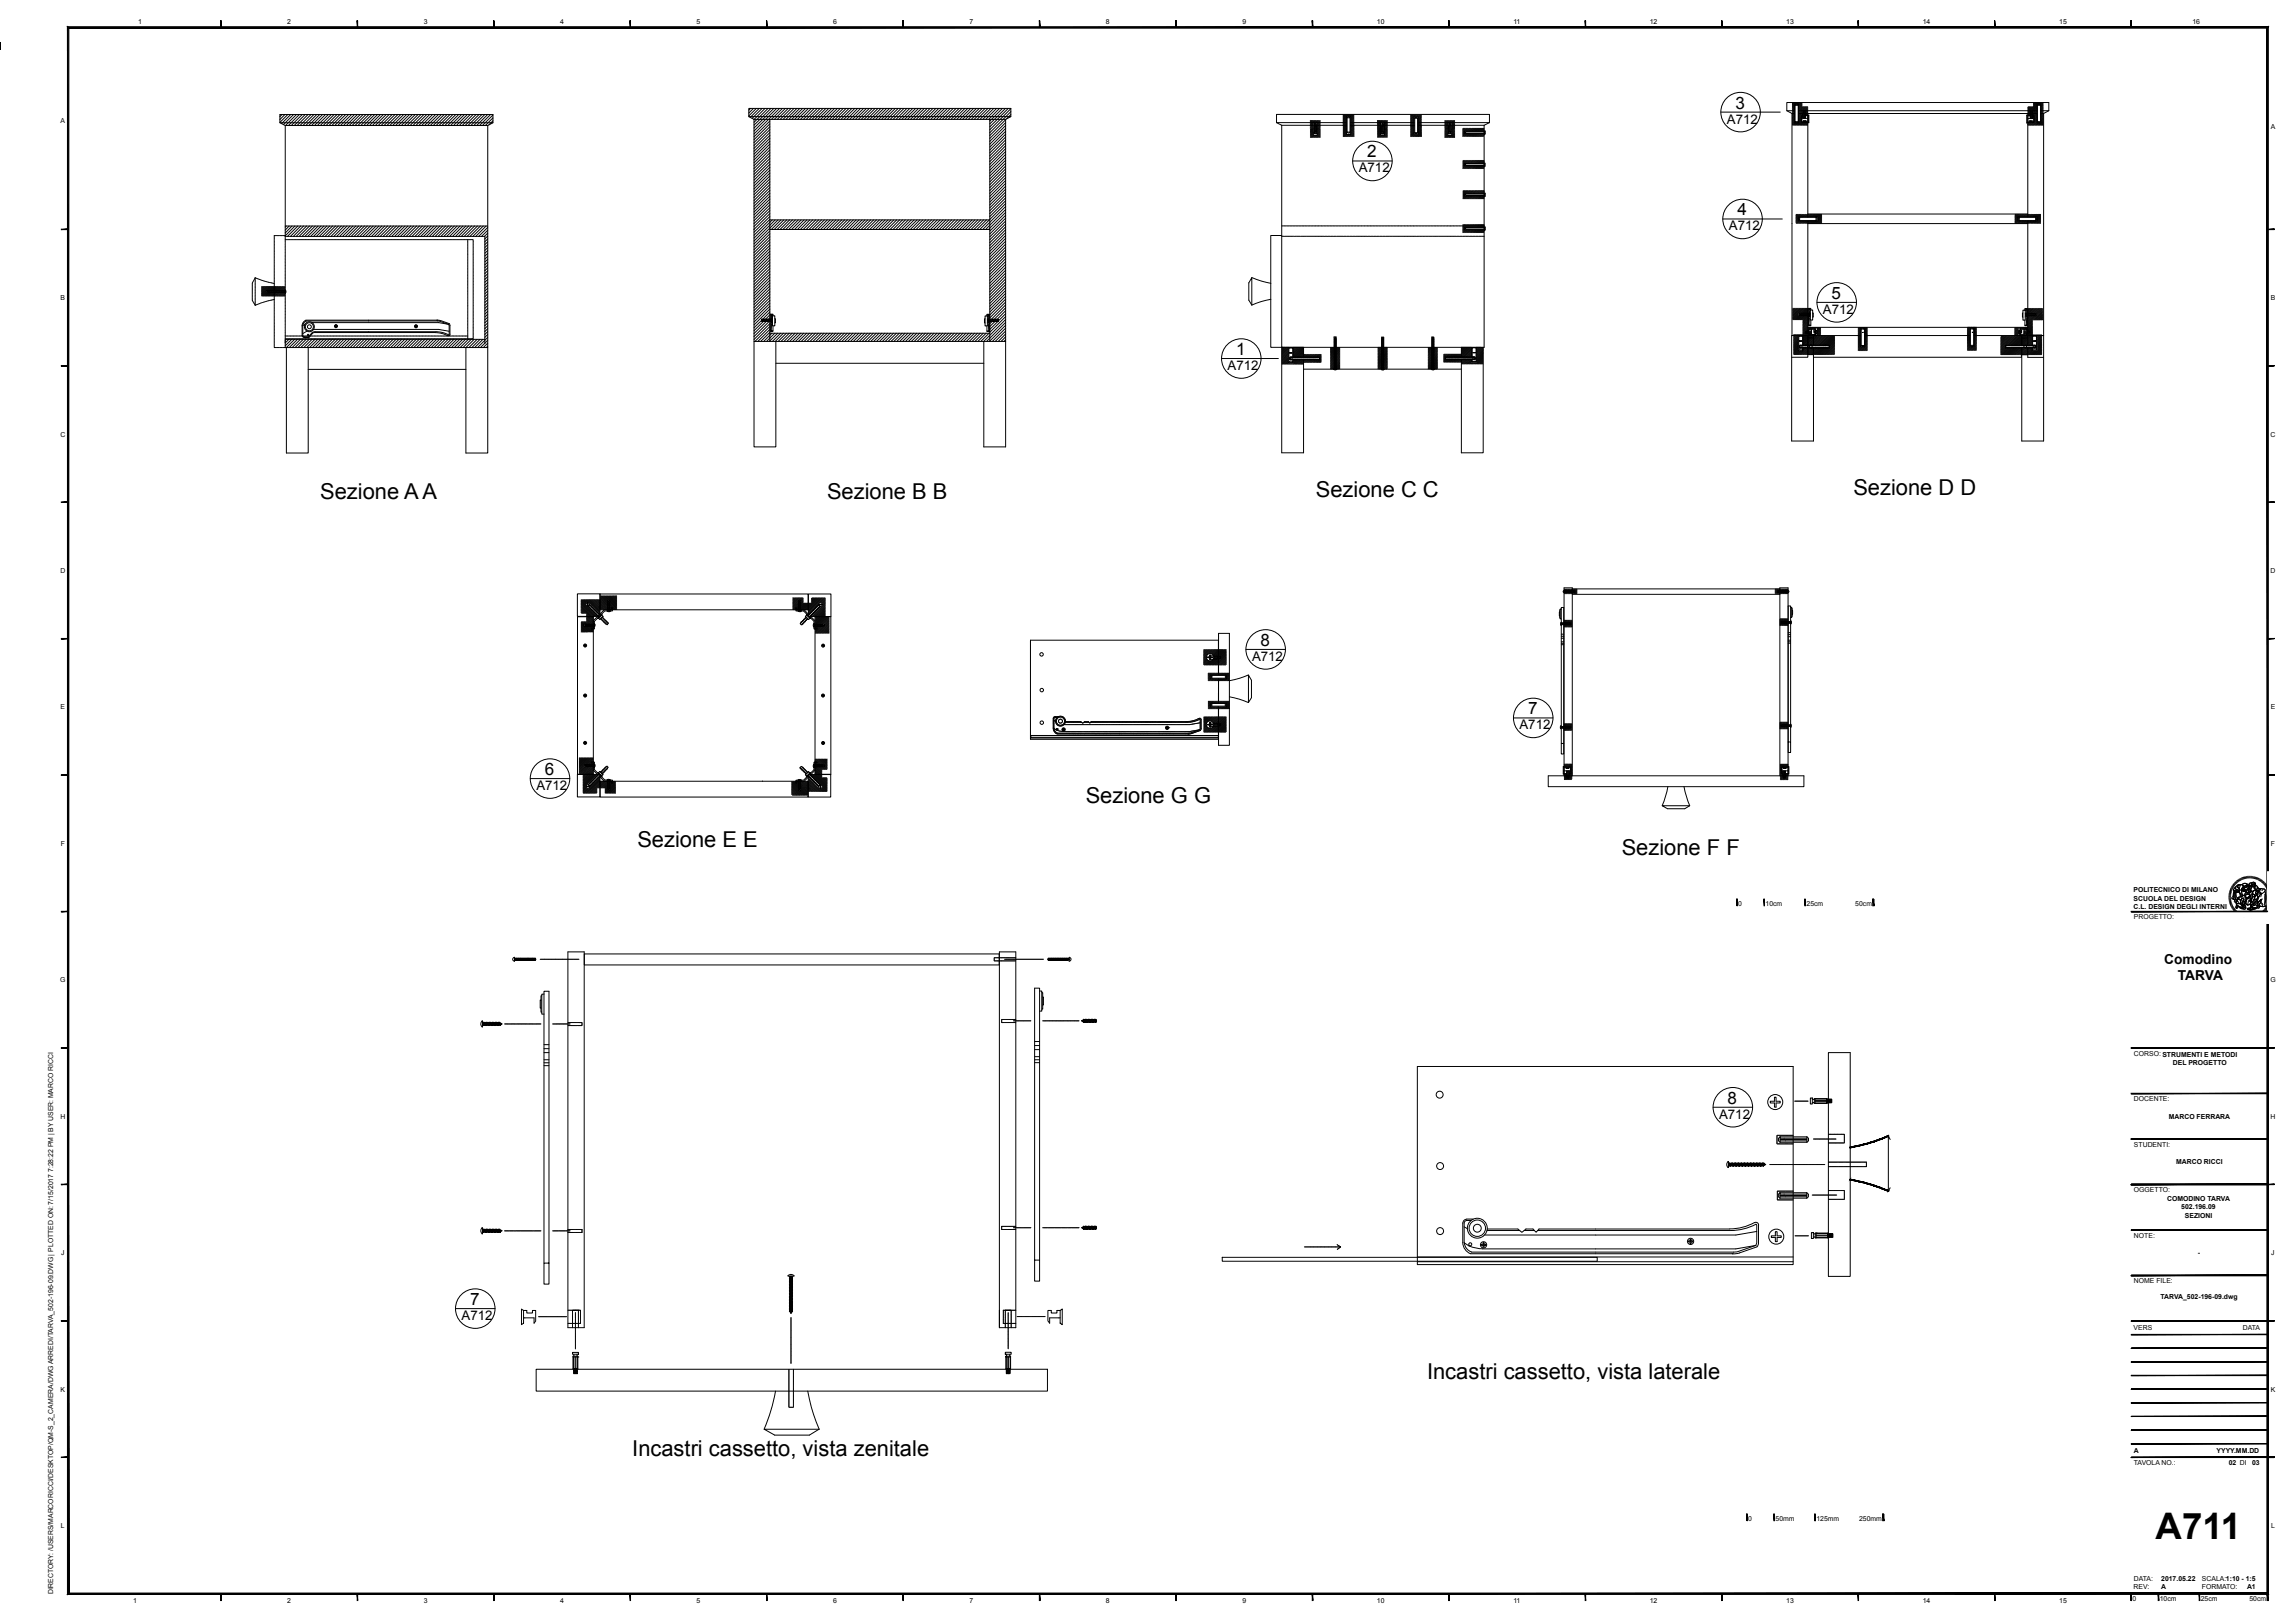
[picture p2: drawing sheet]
<svg xmlns="http://www.w3.org/2000/svg" width="841mm" height="594mm" viewBox="0 0 841 594" stroke-linecap="round" stroke-linejoin="round" font-family="sans-serif">
<defs><g id="words">
<text font-size="13.4" x="789.9" y="563.8">A711</text>
<g font-size="8">
<text x="117.3" y="182.7">Sezione A A</text>
<text x="303.1" y="182.9">Sezione B B</text>
<text x="482.2" y="182.2">Sezione C C</text>
<text x="679.2" y="181.5">Sezione D D</text>
<text x="397.8" y="294.3">Sezione G G</text>
<text x="233.6" y="310.2">Sezione E E</text>
<text x="594.3" y="313.4">Sezione F F</text>
<text x="522.9" y="505.4">Incastri cassetto, vista laterale</text>
<text x="231.7" y="533.4">Incastri cassetto, vista zenitale</text>
</g>
<g font-size="6.2">
<text x="635.9" y="39.8">3</text>
<text x="501.1" y="57.7">2</text>
<text x="636.7" y="78.9">4</text>
<text x="671.2" y="109.5">5</text>
<text x="453" y="130.1">1</text>
<text x="461.9" y="236.7">8</text>
<text x="559.9" y="261.8">7</text>
<text x="199.7" y="284">6</text>
<text x="633.1" y="404.4">8</text>
<text x="172.3" y="478.2">7</text>
</g>
<g font-size="5">
<text x="793.1" y="353.2">Comodino</text>
<text x="798.1" y="359.2">TARVA</text>
</g>
<g font-size="4.9">
<text x="632.8" y="45.3">A712</text>
<text x="497.9" y="63.2">A712</text>
<text x="633.6" y="84.4">A712</text>
<text x="668" y="115">A712</text>
<text x="449.8" y="135.6">A712</text>
<text x="458.8" y="242.2">A712</text>
<text x="556.8" y="267.3">A712</text>
<text x="196.6" y="289.5">A712</text>
<text x="630" y="409.9">A712</text>
<text x="169.2" y="483.7">A712</text>
</g>
<g font-size="2.5">
<text x="50.6" y="8.9">1</text>
<text x="105.3" y="8.9">2</text>
<text x="155.3" y="8.9">3</text>
<text x="205.3" y="8.9">4</text>
<text x="255.3" y="8.9">5</text>
<text x="305.3" y="8.9">6</text>
<text x="355.3" y="8.9">7</text>
<text x="405.3" y="8.9">8</text>
<text x="455.3" y="8.9">9</text>
<text x="504.6" y="8.9">10</text>
<text x="554.6" y="8.9">11</text>
<text x="604.6" y="8.9">12</text>
<text x="654.6" y="8.9">13</text>
<text x="704.6" y="8.9">14</text>
<text x="754.6" y="8.9">15</text>
<text x="803.4" y="8.9">16</text>
<text x="22.2" y="45">A</text>
<text x="832.1" y="47.2">A</text>
<text x="22.2" y="109.9">B</text>
<text x="832.1" y="109.9">B</text>
<text x="22.1" y="160">C</text>
<text x="832.1" y="160">C</text>
<text x="22.1" y="210">D</text>
<text x="832.1" y="210">D</text>
<text x="22.2" y="259.9">E</text>
<text x="832.1" y="259.9">E</text>
<text x="22.3" y="309.9">F</text>
<text x="832.2" y="309.9">F</text>
<text x="781.8" y="327">POLITECNICO DI MILANO</text>
<text x="637" y="331.9">0</text>
<text x="647" y="331.9">10cm</text>
<text x="662" y="331.9">25cm</text>
<text x="679.9" y="331.9">50cm</text>
<text x="781.9" y="330">SCUOLA DEL DESIGN</text>
<text x="781.9" y="333">C.L. DESIGN DEGLI INTERNI</text>
<text x="782" y="336.8">PROGETTO:</text>
<text x="22.1" y="359.9">G</text>
<text x="832" y="359.9">G</text>
<text x="782" y="386.8">CORSO: STRUMENTI E METODI</text>
<text x="796.2" y="390.2">DEL PROGETTO</text>
<text x="782" y="403.5">DOCENTE:</text>
<text x="22.1" y="409.9">H</text>
<text x="794.8" y="409.9">MARCO FERRARA</text>
<text x="832.1" y="409.9">H</text>
<text x="782" y="420.1">STUDENTI:</text>
<text x="797.4" y="426.6">MARCO RICCI</text>
<text x="782" y="436.8">OGGETTO:</text>
<text x="794.1" y="440.2">COMODINO TARVA</text>
<text x="799.3" y="443.2">502.196.09</text>
<text x="800.7" y="446.3">SEZIONI</text>
<text x="782" y="453.5">NOTE:</text>
<text x="22.4" y="459.9">J</text>
<text x="805.4" y="459.9">-</text>
<text x="832.3" y="459.9">J</text>
<text x="782" y="470.1">NOME FILE:</text>
<text x="791.8" y="476.1">TARVA_502-196-09.dwg</text>
<text x="781.9" y="487.4">VERS</text>
<text x="821.9" y="487.4">DATA</text>
<text x="22.2" y="509.9">K</text>
<text x="832.1" y="509.9">K</text>
<text x="782" y="532.4">A</text>
<text x="812.2" y="532.4">YYYY.MM.DD</text>
<text x="782" y="536.9">TAVOLA NO.:</text>
<text x="816.7" y="536.9">02 DI</text>
<text x="825.3" y="536.9">03</text>
<text x="640.7" y="557.3">0</text>
<text x="650.7" y="557.3">50mm</text>
<text x="665.6" y="557.3">125mm</text>
<text x="681.3" y="557.3">250mm</text>
<text x="22.4" y="559.9">L</text>
<text x="832.3" y="559.9">L</text>
<text x="782" y="579.5">DATA:</text>
<text x="792" y="579.4">2017.05.22</text>
<text x="806.9" y="579.4">SCALA:1:10 - 1:5</text>
<text x="19.5" y="584.3" transform="rotate(-90 19.5 584.3)">DIRECTORY: /USERS/MARCORICCI/DESKTOP/QM-S_2_CAMERA/DWG ARREDI/TARVA_502-196-09.DWG | PLOTTED ON: 7/15/2017 7:28:22 PM | BY USER: MARCO RICCI</text>
<text x="48.8" y="587.4">1</text>
<text x="105.3" y="587.4">2</text>
<text x="155.3" y="587.4">3</text>
<text x="205.3" y="587.4">4</text>
<text x="255.3" y="587.4">5</text>
<text x="305.3" y="587.4">6</text>
<text x="355.3" y="587.4">7</text>
<text x="405.3" y="587.4">8</text>
<text x="455.3" y="587.4">9</text>
<text x="504.6" y="587.4">10</text>
<text x="554.6" y="587.4">11</text>
<text x="604.6" y="587.4">12</text>
<text x="654.6" y="587.4">13</text>
<text x="704.6" y="587.4">14</text>
<text x="754.6" y="587.4">15</text>
<text x="781.5" y="586.5">0</text>
<text x="781.9" y="582.4">REV:</text>
<text x="791.5" y="586.5">10cm</text>
<text x="792" y="582.4">A</text>
<text x="806.5" y="586.5">25cm</text>
<text x="806.9" y="582.4">FORMATO:</text>
<text x="823.4" y="582.4">A1</text>
<text x="824.3" y="586.5">50cm</text>
</g>
</g></defs>
<g fill="none" stroke="#000" stroke-width=".37">
<path d="M274.4 39.7h96v3l-1.9 1.1h-92.2l-1.9-1.1zM275 39.7l-.6 .7M276.1 39.7l-1.7 1.7M277.2 39.7l-2.8 2.8M278.2 39.7l-3.2 3.3M279.3 39.7l-3.7 3.7M280.3 39.7l-4 4.1M281.4 39.7l-5.1 5.1M282.5 39.7l-6.2 6.2M283.5 39.7l-7.2 7.2M284.6 39.7l-8.3 8.3M285.7 39.7l-9.4 9.4"/>
<path d="M286.7 39.7l-4 4.1M287.8 39.7l-4 4.1M288.8 39.7l-4 4.1M289.9 39.7l-4 4.1M291 39.7l-4 4.1M292 39.7l-4 4.1M293.1 39.7l-4 4.1M294.1 39.7l-3.9 4.1M295.2 39.7l-4 4.1M296.2 39.7l-3.9 4.1M297.3 39.7l-4 4.1M298.4 39.7l-4 4.1"/>
<path d="M299.5 39.7l-4.1 4.1M300.5 39.7l-4 4.1M301.6 39.7l-4 4.1M302.6 39.7l-4 4.1M303.7 39.7l-4 4.1M304.8 39.7l-4.1 4.1M305.8 39.7l-4 4.1M306.9 39.7l-4 4.1M307.9 39.7l-3.9 4.1M309 39.7l-4 4.1M310 39.7l-3.9 4.1M311.1 39.7l-4 4.1"/>
<path d="M312.2 39.7l-4 4.1M313.2 39.7l-4 4.1M314.3 39.7l-4 4.1M315.3 39.7l-3.9 4.1M316.4 39.7l-4 4.1M317.5 39.7l-4 4.1M318.6 39.7l-4.1 4.1M319.6 39.7l-4 4.1M320.7 39.7l-4 4.1M321.7 39.7l-4 4.1M322.8 39.7l-4 4.1M323.9 39.7l-4.1 4.1"/>
<path d="M324.9 39.7l-4 4.1M326 39.7l-4 4.1M327 39.7l-4 4.1M328.1 39.7l-4 4.1M329.1 39.7l-3.9 4.1M330.2 39.7l-4 4.1M331.3 39.7l-4 4.1M332.3 39.7l-4 4.1M333.4 39.7l-4 4.1M334.5 39.7l-4 4.1M335.5 39.7l-4 4.1M336.6 39.7l-4 4.1"/>
<path d="M337.7 39.7l-4.1 4.1M338.7 39.7l-4 4.1M339.8 39.7l-4.1 4.1M340.8 39.7l-4 4.1M341.9 39.7l-4 4.1M342.9 39.7l-3.9 4.1M344 39.7l-4 4.1M345.1 39.7l-4 4.1M346.1 39.7l-4 4.1M347.2 39.7l-4 4.1M348.2 39.7l-3.9 4.1M349.3 39.7l-4 4.1"/>
<path d="M350.4 39.7l-4 4.1M351.5 39.7l-4.1 4.1M352.5 39.7l-4 4.1M353.6 39.7l-4.1 4.1M354.6 39.7l-4 4.1M355.7 39.7l-4 4.1M356.7 39.7l-4 4.1M357.8 39.7l-4 4.1M358.9 39.7l-4.1 4.1M359.9 39.7l-4 4.1M361 39.7l-4 4.1M362 39.7l-3.9 4.1"/>
<path d="M363.1 39.7l-4 4.1M364.2 39.7l-4 4.1M365.2 39.7l-4 4.1M366.3 39.7l-4 4.1M367.3 39.7l-4.6 4.6M368.4 39.7l-5.7 5.7M369.5 39.7l-6.8 6.8M370.4 39.8l-7.7 7.8M656.8 37.6h.1M657.2 37.6l-.4 .4M657.6 37.6l-.8 .7M657.6 38.2l-.8 .9"/>
<path d="M657.6 38.6l-.8 .8M657.6 39l-.8 .7M657.6 39.3l-.8 .8M657.6 39.6l-.8 .8M657.6 38.1h1.4v7h-1.4zM657.8 38.6l.3-.4h.6l.3 .4M657.8 38.6v6M657.8 38.6h1.2M657.9 37.6l-1.1 1.1M658.3 37.6l-.5 .5M658.6 37.6l-.5 .5M659 37.6l-.5 .5"/>
<path d="M659 38.6v6M659.3 37.6l-.5 .5M659.7 37.6l-.6 .6M660.1 37.6l-1 .9M660.4 37.6l-1.3 1.3M660.4 38l-1.3 1.2M660.4 38.3l-1.3 1.3M660.4 38.7l-1.3 1.2M660.4 39.1l-1.3 1.2M660.7 39.1l-1.6 1.6M661 39.1l-1.9 1.9M661.4 39.1l-2.3 2.3"/>
<path d="M661.7 39.1l-2.6 2.6M662.1 39.1l-3 3M662.4 39.1l-3.3 3.3M662.5 39.4l-1.3 1.3M662.5 39.8l-1 .9M743.3 39.1l-.2 .3M743.7 39.1l-.6 .6M744.1 39.1l-1 1M744.4 39.1l-1.3 1.3M744.8 39.1l-1.7 1.7M745.2 37.6h.1M745.6 37.6l-.4 .4"/>
<path d="M745.9 37.6l-.7 .7M746.3 37.6l-1.1 1.1M746.4 38.5l-2.2 2.2M746.4 38.8l-1.8 1.9M746.4 39.6l-1.7 1.7M746.4 39.9l-1.6 1.7M746.4 39.2l-1.7 1.7M746.5 38.1h1.4v7h-1.4zM746.6 38.6l.3-.4h.6l.3 .4M746.6 38.6h1.2M746.6 38.6v6M746.6 37.6l-3.5 3.5"/>
<path d="M747 37.6l-3.9 3.9M747.3 37.6l-.5 .5M747.7 37.6l-.5 .5M747.8 38.6v6M748 37.6l-.5 .5M748.4 37.6l-.5 .5M748.7 37.6l-.8 .8M748.7 38.3l-.8 .8M748.7 39.1l-.8 .8M748.7 39.4l-.8 .8M748.7 39.7l-.8 .8M748.7 38l-.8 .8"/>
<path d="M748.7 38.7l-.8 .8M102.6 45h78M103.3 42l-.7 .7M104.4 42l-1.8 1.8M104.5 46l-1.9-1v-3h78v3l-1.9 1M104.5 46h74.2M104.5 46v41M105.5 42l-2.9 2.9M106.5 42l-3.3 3.3M107.6 42l-3.7 3.7M108.6 42l-4 4M109.7 42l-4 4"/>
<path d="M110.7 42l-3.9 4M111.8 42l-4 4M112.9 42l-4 4M114 42l-4.1 4M115 42l-4 4M116.1 42l-4 4M117.1 42l-4 4M118.2 42l-4 4M119.3 42l-4.1 4M120.3 42l-4 4M121.4 42l-4 4M122.4 42l-4 4"/>
<path d="M123.5 42l-4 4M124.5 42l-3.9 4M125.6 42l-4 4M126.7 42l-4 4M127.7 42l-4 4M128.8 42l-4 4M129.9 42l-4 4M130.9 42l-4 4M132 42l-4 4M133.1 42l-4.1 4M134.1 42l-4 4M135.2 42l-4.1 4"/>
<path d="M136.2 42l-4 4M137.3 42l-4 4M138.3 42l-3.9 4M139.4 42l-4 4M140.5 42l-4 4M141.5 42l-4 4M142.6 42l-4 4M143.7 42l-4 4M144.7 42l-4 4M145.8 42l-4 4M146.9 42l-4.1 4M147.9 42l-4 4"/>
<path d="M149 42l-4.1 4M150 42l-4 4M151.1 42l-4 4M152.1 42l-3.9 4M153.2 42l-4 4M154.3 42l-4 4M155.3 42l-4 4M156.4 42l-4 4M157.4 42l-3.9 4M158.5 42l-4 4M159.6 42l-4 4M160.7 42l-4.1 4"/>
<path d="M161.7 42l-4 4M162.8 42l-4 4M163.8 42l-4 4M164.9 42l-4 4M165.9 42l-4 4M167 42l-4 4M168.1 42l-4 4M169.1 42l-4 4M170.2 42l-4 4M171.2 42l-3.9 4M172.3 42l-4 4M173.4 42l-4 4"/>
<path d="M174.5 42l-4.1 4M175.5 42l-4 4M176.6 42l-4 4M177.6 42l-4 4M178.7 42l-4 4M178.7 46v81.4h-74.2v-.7l2.4-2.3M179.7 42l-4 4M180.6 42.1l-3.8 3.9M180.6 43.2l-2.8 2.8M180.6 44.3l-1.4 1.4M274.4 42.7h96M276.3 43.8v81.3h92.2v-81.3"/>
<path d="M282.1 44.3l-5.8 5.8M282.1 45.4l-5.8 5.8M282.1 46.5l-5.8 5.8M282.1 47.5l-5.8 5.8M282.1 48.6l-5.8 5.8M282.1 49.6l-5.8 5.8M282.1 50.7l-5.8 5.8M282.1 51.8l-5.8 5.8M282.1 52.8l-5.8 5.8M282.1 53.9l-5.8 5.8M282.1 54.9l-5.8 5.8M282.1 56l-5.8 5.8"/>
<path d="M282.1 57l-5.8 5.8M282.1 58.1l-5.8 5.8M282.1 59.2l-5.8 5.8M282.1 43.8v40.3M362.7 43.8v73.4M368.5 43.9l-5.8 5.8M368.5 44.9l-5.8 5.8M368.5 46l-5.8 5.8M368.5 47.1l-5.8 5.8M368.5 48.1l-5.8 5.8M368.5 49.2l-5.8 5.8M368.5 50.2l-5.8 5.8"/>
<path d="M368.5 51.3l-5.8 5.8M368.5 52.3l-5.8 5.8M368.5 53.4l-5.8 5.8M368.5 54.5l-5.8 5.8M368.5 55.5l-5.8 5.8M368.5 56.6l-5.8 5.8M368.5 57.7l-5.8 5.7M368.5 58.7l-5.8 5.8M368.5 59.8l-5.8 5.8M370.4 40.9l-7.7 7.7M370.4 42l-1.6 1.6M467.8 44.9h13.4"/>
<path d="M469.7 45.9l-1.9-1v-3h78v3l-1.9 1M469.7 45.9v120h8l-.1-34.3-4.8 .2 .4-1v.2l.4-.2v.2l.4-.2v.2l.5-.2v.2l.4-.2 .2 .2 2.5-2.5M469.7 45.9h11.5M480.2 44.1l-.1 .1M480.4 47.3l-.2 .2M480.6 44.1l-.5 .5M480.8 47.3l-.6 .6M480.9 44.1l-.8 .8M481.1 47.3l-.9 .9M481.2 47.6l-1 1M481.2 47.9l-1 1M481.2 48.3l-1 1"/>
<path d="M481.2 48.6l-1 1M481.2 49l-1 1M481.2 49.3l-1 1.1M481.2 47.1l-.2 .1M481.2 46.7l-.5 .5M481.2 46.4l-.9 .8M481.2 46l-1.1 1M481.2 45.7l-1.1 1M481.2 45.3l-1.1 1M481.2 44.9l-1.1 1.1M481.2 44.9h1.5v4.7h-1.5zM481.2 49.6l-.7 .8"/>
<path d="M481.3 44.1l-1.2 1.1M481.5 48.6h1.1v.4h-1.1zM481.6 48.1h.1M481.6 46h.8v2.1h-.8M481.6 49.6l-.7 .8M481.7 46v2.1M481.7 44.1l-1.6 1.5M481.7 48.3h.6v.3M481.7 48.3l-.1-2.4h.2v-.8h.4v.7l.3 .1-.2 2.4M481.7 48.3v.3M481.9 49.6l-.7 .8M482 46v2.1"/>
<path d="M482 46l.1 2.1M482 46h.1M482 44.1l-.7 .8M482.3 49.6l-.7 .8M482.3 44.1l-.7 .8M482.6 49.6l-.7 .8M482.7 44.9h10.7M482.7 45.9h10.7M482.7 44.1l-.7 .8M482.9 47.3l-.1 .1M483.1 44.1l-.8 .8M483.2 47.3l-.4 .4"/>
<path d="M483.4 44.1l-.7 .8M483.6 47.3l-.8 .8M483.8 47.4l-1 1.1M483.8 47.8l-1 1M483.8 48.2l-1 1M483.8 48.5l-1 1M483.8 48.9l-1.5 1.5M483.8 49.2l-1.2 1.2M483.8 49.6l-.8 .8M483.8 49.9l-.4 .5M483.8 50.3l-.1 .1M483.8 47l-.3 .2"/>
<path d="M483.8 46.6l-.6 .6M483.8 46.2l-1 1M483.8 45.9l-1 1M483.8 45.5l-1 1M483.8 45.2l-1 1M483.8 44.8l-1 1M483.8 44.5l-1 1M483.8 44.1l-1 1M492.3 46.1l-.1 .1M492.3 42.1h-.1M492.6 46.1l-.4 .4M492.6 42.1l-.4 .4"/>
<path d="M493 46.1l-.8 .8M493 42.1l-.8 .8M493.3 42.1l-1.1 1.1M493.4 46.1l-1.2 1.1M493.4 46.4l-1.2 1.2M493.4 46.8l-1.2 1.1M493.4 47.1l-1.2 1.2M493.4 47.5l-1.2 1.2M493.4 47.9l-1.2 1.1M493.4 48.2l-1.2 1.1M493.4 48.5l-1.2 1.2M493.4 48.9l-1.2 1.2"/>
<path d="M493.4 49.3l-.9 .8M493.4 46h-.2M493.4 45.6l-.5 .4M493.4 45.2l-.9 .8M493.4 44.9l-1.2 1.1M493.4 44.5l-1.2 1.2M493.4 44.2l-1.2 1.1M493.4 43.8l-1.2 1.2M493.4 43.5l-1.2 1.1M493.4 43.1l-1.2 1.2M493.4 42.7l-1.2 1.2M493.4 42.6h1.6v6.7h-1.6z"/>
<path d="M493.6 49.3l-.7 .8M493.6 43.2l.3-.4h.5l.3 .4M493.6 48.4l.3 .3h.5l.3-.3M493.6 48.4h1.1M493.6 43.2v5.2M493.6 43.2h1.1M493.7 42.1l-1.5 1.5M494 49.3l-.7 .8M494 42.1l-.5 .5M494.3 49.3l-.7 .8M494.4 42.1l-.5 .5M494.7 49.3l-.8 .8"/>
<path d="M494.7 43.2v5.2M494.7 42.1l-.5 .5M495 45.9h10.9M495.1 42.1l-.5 .5M495.1 46.1l-.1 .1M495.5 46.1l-.5 .4M495.5 42.1l-.6 .5M495.7 59h14.5M495.8 46.1l-.8 .8M495.8 42.1l-.8 .7M496.1 43.8l-1.1 1.1h10.9M496.1 46h.1"/>
<path d="M496.1 45.6l-.4 .4M496.1 45.2l-.7 .8M496.1 44.9l-1.1 1.1M496.1 44.6l-1.1 1.1M496.1 44.2l-1.1 1.1M496.1 43.5l-1.1 1.1M496.1 43.1l-1.1 1.2M496.1 42.8l-1.1 1.1M496.1 42.4l-1.1 1.1M496.1 42.1l-1.1 1.1M496.2 46.1l-1.2 1.1M496.2 46.4l-1.2 1.2"/>
<path d="M496.2 46.8l-1.2 1.1M496.2 47.1l-1.2 1.2M496.2 47.5l-1.2 1.2M496.2 47.9l-1.2 1.1M496.2 48.2l-1.9 1.9M496.2 48.6l-1.5 1.5M496.2 48.9l-1.2 1.2M496.2 49.3l-.8 .8M496.2 49.6l-.5 .5M496.2 50l-.1 .1M504.8 44.1l-.1 .1M505 47.2l-.2 .3"/>
<path d="M505.2 44.1l-.5 .5M505.4 47.2l-.6 .6M505.5 44.1l-.8 .8M505.8 47.2l-1 1M505.8 47.1l-.2 .1M505.8 46.8l-.5 .4M505.8 46.4l-.9 .8M505.8 46l-1.1 1.1M505.8 45.7l-1.1 1M505.8 45.3l-1.1 1M505.8 45l-1.1 1M505.8 47.5l-1 1"/>
<path d="M505.8 47.9l-1 1M505.8 48.2l-1 1.1M505.8 48.6l-1 1M505.8 49l-1 1M505.8 49.3l-1 1M505.8 49.6l-.7 .7M505.9 44.9h1.5v4.7h-1.5zM505.9 44.1l-1.2 1.2M506.1 48.7h1.1v.4h-1.1zM506.2 49.6l-.7 .7M506.3 48.2h.1M506.3 48.2h.9"/>
<path d="M506.3 46.2h.9M506.3 44.1l-1.6 1.5M506.3 46.2v2M506.4 48.4h.6v.3M506.4 48.4l-.1-2.4h.2v-.8h.4v.7l.3 .1-.2 2.4M506.4 48.4v.3M506.5 45.6v.1M506.6 49.6l-.8 .7M506.6 44.1l-.7 .8M506.6 46.2v2M506.7 46.2l.1 2M506.7 46.2h.1"/>
<path d="M506.9 49.6l-.7 .7M506.9 44.1l-.7 .8M507.1 46.2v2M507.3 49.6l-.7 .7M507.3 44.1l-.7 .8M507.4 44.9h10.8M507.5 47.2l-.1 .1M507.7 44.1l-.8 .8M507.9 47.2l-.5 .5M508 44.1l-.7 .8M508.2 47.2l-.8 .9M508.4 44.9l-1 1h10.8v3.3h1.5"/>
<path d="M508.4 47.4l-1 1M508.4 47.8l-1 1M508.4 48.1l-1 1M508.4 48.5l-1 1M508.4 48.8l-1.5 1.5M508.4 49.2l-1.2 1.1M508.4 49.6l-.8 .7M508.4 49.9l-.4 .4M508.4 50.2l-.1 .1M508.4 47l-.3 .2M508.4 46.6l-.7 .6M508.4 46.3l-1 .9"/>
<path d="M508.4 45.9l-1 1M508.4 45.6l-1 1M508.4 45.2l-1 1M508.4 44.5l-1 1M508.4 44.1l-1 1M517 42.2l-.1 .1M517 46.1l-.1 .1M517.4 46.1l-.5 .4M517.4 42.2l-.5 .4M517.7 42.2l-.8 .7M517.7 46.1l-.8 .7M517.9 46.1l-1 1.1"/>
<path d="M518 42.2l-1.1 1.1M518.1 46.4l-1.2 1.2M518.1 46.8l-1.2 1.1M518.1 47.1l-1.2 1.2M518.1 47.5l-1.2 1.1M518.1 47.8l-1.2 1.2M518.1 48.2l-1.2 1.1M518.1 48.5l-1.2 1.2M518.1 48.9l-1.2 1.2M518.1 49.3l-.8 .8M518.1 45.7l-.5 .4M518.1 45.3l-.8 .8"/>
<path d="M518.1 45l-1.2 1.1M518.1 44.6l-1.2 1.2M518.1 44.3l-1.2 1.1M518.1 43.9l-1.2 1.2M518.1 43.5l-1.2 1.2M518.1 43.2l-1.2 1.2M518.1 42.8l-1.2 1.2M518.4 49.3l-.7 .8M518.4 43.3l.3-.3 .8 .3M518.4 48.6l.3 .3 .8-.3M518.4 42.2l-1.5 1.5M518.4 43.3v5.3"/>
<path d="M518.4 43.3h1.1M518.4 48.6h1.1M518.7 49.3l-.7 .8M518.8 42.2l-.6 .5M519 49.3l-.6 .8M519.1 42.2l-.5 .5M519.4 49.3l-.7 .8M519.5 42.2l-.5 .5M519.5 43.3v5.3M519.7 42.8h-1.5v3.3M519.7 44.9h10.9M519.7 45.9h10.9"/>
<path d="M519.7 42.9v6.2M519.8 42.2l-.5 .5M519.9 46.1l-.1 .1M520.2 42.2l-.6 .5M520.5 42.2l-.7 .7M520.8 46.1l-1 1.1M520.9 42.2l-1.1 1.1M520.9 44.3l-1.2 1.1M520.9 44.6l-1.2 1.2M520.9 45.4l-1.1 1.1M520.9 45.7l-1.1 1.2M520.9 45l-1.2 1.1"/>
<path d="M520.9 43.9l-1.2 1.2M520.9 43.6l-1.2 1.1M520.9 43.2l-1.2 1.1M520.9 42.9l-1.2 1.1M520.9 42.5l-1.1 1.2M520.9 46.4l-1.1 1.2M520.9 46.8l-1.1 1.1M520.9 47.1l-1.1 1.2M520.9 47.5l-1.1 1.1M520.9 47.8l-1.1 1.2M520.9 48.2l-1.9 1.9M520.9 48.5l-1.5 1.6"/>
<path d="M520.9 48.9l-1.1 1.2M520.9 49.3l-.8 .7M520.9 49.6l-.4 .4M520.9 49.9l-.1 .1M529.5 44.2v.1M529.7 47.3l-.2 .3M529.9 44.2l-.4 .4M530.1 47.3l-.6 .6M530.3 44.2l-.8 .7M530.4 47.3l-.9 1M530.4 47.6l-.9 1M530.4 48l-.9 1"/>
<path d="M530.4 48.3l-.9 1M530.4 48.7l-.9 1M530.4 49l-.9 1.1M530.4 49.4l-.9 1M530.5 47.1l-.1 .2M530.5 46.8l-.5 .5M530.5 46.4l-.9 .9M530.5 46.1l-1 1M530.5 45.7l-1 1M530.5 45.4l-1 1M530.5 45l-1 1M530.5 49.7l-.7 .7"/>
<path d="M530.6 44.9h1.4v4.7h-1.4zM530.6 44.2l-1.1 1.1M530.7 48.7h1.1v.3h-1.1zM530.8 48.2h.1M530.8 46.1h.9M530.8 48.2h.9M530.9 49.7l-.8 .7M530.9 46.1v2.1M530.9 48.3h.6v.4M530.9 48.3l-.1-2.4h.3v-.8h.4v.8h.2l-.2 2.4M530.9 48.3v.4M530.9 44.2l-1.4 1.5"/>
<path d="M531.2 49.7l-.7 .7M531.2 46.1v2.1M531.2 46.1l.1 2.1M531.2 46.1h.1M531.3 44.2l-.7 .7M531.6 49.7l-.7 .7M531.6 46.1v2.1M531.7 44.2l-.8 .7M531.9 49.7l-.7 .7M532 44.9h13.8M532 45.9h11.9M532 44.2l-.7 .7"/>
<path d="M532.2 47.3l-.2 .1M532.4 44.2l-.7 .7M532.5 47.3l-.5 .5M532.7 44.2l-.7 .7M532.9 47.3l-.9 .9M533.1 47.5l-1.1 1M533.1 47.9l-1.1 1M533.1 48.2l-1.1 1M533.1 48.6l-1.1 1M533.1 48.9l-1.6 1.5M533.1 49.3l-1.2 1.1M533.1 49.6l-.8 .8"/>
<path d="M533.1 50l-.5 .4M533.1 50.4h-.1M533.1 47l-.3 .3M533.1 46.7l-.6 .6M533.1 46.3l-1 1M533.1 46l-1.1 1M533.1 45.6l-1.1 1M533.1 45.2l-1.1 1M533.1 44.9l-1.1 1M533.1 44.5l-1.1 1M533.1 44.2l-1.1 1M536.2 47l-.2 .2"/>
<path d="M536.3 58.8l-.2 .2M536.5 48.2l-.5 .4M536.5 48.5l-.5 .5M536.5 48.8l-.5 .5M536.5 59.9l-.4 .5M536.6 47l-.6 .6M536.6 58.8l-.5 .6M536.7 49l-.7 .7M536.9 47l-.9 .9M537 58.8l-.9 .9M537.1 49l-1.1 1M537.3 47l-1.3 1.3"/>
<path d="M537.3 58.8l-1.2 1.2M537.4 49l-1 1M537.6 47l-1 1M537.7 58.8l-1 1M537.8 49l-1.1 1M538 47l-1 1M538 58.8l-1 1M538.1 49l-1 1M538.4 47l-1.1 1M538.4 58.8l-1.1 1M538.5 49l-1 1M538.7 47l-1 1"/>
<path d="M538.7 58.8l-1 1M538.9 49l-1.1 1M539 47l-1 1M539.1 58.8l-1 1M539.2 49l-1 1M539.4 47l-1 1M539.5 58.8l-1.1 1M539.5 49l-1 1M539.8 47l-1.1 1M539.8 58.8l-1 1M539.9 49l-1 1M540.1 47l-1 1"/>
<path d="M540.1 58.8l-1 1M540.3 49l-1.1 1M540.5 47l-1.1 1M540.5 58.8l-1 1M540.6 49l-1 1M540.8 47l-1 1M540.9 58.8l-1.1 1M541 49l-1.1 1M541.2 58.8l-1 1M541.2 47l-1.1 1M541.3 49l-1 1M541.5 47l-1 1"/>
<path d="M541.6 58.8l-1.1 1M541.7 49l-1.1 1M541.9 47l-1 1M541.9 58.8l-1 1M542 49l-1 1M542.2 47l-1 1M542.3 58.8l-1.1 1M542.4 49l-1 1M542.6 47l-1 1M542.6 58.8l-1 1M542.8 49l-1.1 1M542.9 47l-1 1"/>
<path d="M543 58.8l-1 1M543.1 49l-1.1 1M543.3 47l-1.1 1M543.3 58.8l-1 1M543.4 49l-1 1M543.6 47l-1 1M543.7 58.8l-1 1M543.8 49l-1 1M543.8 49.3l-.7 .7M543.8 49.7l-.3 .3M543.8 47.2l-.8 .8M543.8 47.6l-.5 .4"/>
<path d="M543.8 47.9l-.1 .1M543.9 48.3h-6.6l-.6 .3 .6 .2h6.6M543.9 59.8h.3v1.2h-.3zM543.9 59.9h-7.3v.9h7.3M543.9 59l-.9 .8M543.9 45.9v81.4h-18.5M543.9 59.7l-.2 .1M543.9 59.3l-.6 .5M543.9 47.9h.4v1.3h-.4zM543.9 48.1h-7.3v.9h7.3M630.6 41.1h21.8M654.8 40.6h2.8"/>
<path d="M656.7 41.6l-1.9-1v-3h96v3l-1.9 1M656.7 41.6h.9M656.7 41.6v81.4h25.1M657.6 40l-.8 .8M657.6 40.4l-.8 .8M657.6 40.7l-.8 .8M657.6 41.1l-.8 .8M657.6 41.4l-.8 .8M657.6 41.8l-.8 .8M657.6 42.1l-.8 .8M657.6 42.5l-.8 .8M657.6 42.8l-.8 .8"/>
<path d="M657.6 43.2l-.8 .8M657.6 43.5l-.8 .8M657.6 43.9l-.8 .8M657.6 44.3l-.8 .8M657.6 44.6l-.8 .8M657.6 45l-.8 .7M657.8 44.6l.3 .3h.6l.3-.3M657.8 44.6h1.2M657.8 45.1l-.8 .8M658.2 45.1l-.8 .8M658.5 45.1l-.8 .8M658.9 45.1l-.8 .8"/>
<path d="M659 41.6h2M659 40.6h87.5M660.1 42.4l-1 1.1M660.1 42.8l-1 1M660.1 43.2l-1 1M660.1 43.5l-1 1.1M660.1 43.8l-1 1.1M660.1 44.2l-1.6 1.7M660.1 44.6l-1.3 1.3M660.2 44.8l-1.1 1.1M660.5 41.6l.1 1.8h1.9M660.5 41.7l-1.4 1.4"/>
<path d="M660.5 42.1l-.3 .3M660.7 41.7h.9M660.8 41.6v-.8h.7v.8M660.8 41l-1.7 1.8M660.8 41.4l-.1 .2M660.8 41.7v1.7M660.9 44.3h.8v.4h-.8M660.9 44.7h-.6v-1.9l.3-.4h-.4v2.4h2.3M660.9 44.7v-.4h1v.4h.6M661 44.8l-1.2 1.1M661 41.6h-.3v1.8M661 41.6v-.8h.4v.8"/>
<path d="M661.1 43.4v-1.7l.1 1.7M661.3 44.8l-1.1 1.1M661.4 41.3h.1M661.4 41.6h.2v1.8M661.4 41.6h82.8M661.5 44.3h.1M661.5 41.7v1.7M661.6 44.8h-1l-1.1 1.1M661.7 44.8l-1.1 1.1M661.8 42.1l.7-.5v37.9M661.8 41.6v.8h.7M662 44.8l-1.1 1.1"/>
<path d="M662.3 44.8l-1.1 1.1M662.4 45.1l-.8 .8M662.4 45.4l-.4 .5M662.4 45.8l-.1 .1M662.5 42.4l.4-.3v2.9l-.4-.3zM662.5 40.1l-1 .9M662.5 40.5l-1 .9M662.5 40.8l-.7 .8M662.5 41.2l-.7 .6M662.5 42.2l-.2 .2M662.5 41.9l-.5 .5M742.7 42.2l.4 .2v2.4l-.4 .3z"/>
<path d="M743.1 43.5h1.9v-1.1l.3 .5v1.9h-.6M743.1 41.6v37.9M743.3 44.8l-.2 .2M743.8 42.3l-.2 .1M743.8 41.9l-.5 .5M743.9 41.6v.8h-.8M744 41l-.9 .8M744 41.7h.9M744 41.3l-.9 .9M744 44.8l-.9 .9M744.1 41.7v1.8M744.1 41.6v-.8h.6v.8"/>
<path d="M744.1 44.3h.1M744.2 41.6h-.2v1.9M744.2 41.6v-.8h.4v.8M744.3 44.8l-1.1 1.1M744.3 41.7v1.8M744.4 41.7l.1 1.8M744.4 41.7h.1M744.6 41.3h.1M744.6 41.6h.3v1.9M744.6 41.6h1.9M744.7 44.3h-.9v.4h.9M744.7 44.3h-1.1v.5l-.5 .6"/>
<path d="M744.7 44.8l-1.1 1.1M744.7 44.3v.5M744.8 41.7v1.8M744.9 41.6v.8h.5v2.4h-2.3M745.1 44.8l-1.1 1.1M746.4 40.3l-1.4 1.4M746.4 40.6l-1.4 1.4M746.4 41.3l-1 1.1M746.4 41.7l-1 1M746.4 42l-1 1.1M746.4 42.7l-1 1.1M746.4 43.8l-2.1 2.1"/>
<path d="M746.4 44.5l-1.4 1.4M746.4 43.1l-1 1M746.4 44.9l-1 1M746.4 41l-1.3 1.4M746.4 42.4l-1 1M746.4 43.5l-1 1M746.4 44.1l-1.7 1.8M746.5 45.1l-.8 .8M746.6 44.6l.3 .3h.6l.3-.3M746.6 44.6h1.2M746.9 45.1l-.8 .8M747.2 45.1l-.8 .8"/>
<path d="M747.6 45.1l-.8 .8M747.9 41.6h1M747.9 40.6h2.9M748.7 41.5l-.8 .8M748.7 40.1l-.8 .8M748.7 40.4l-.8 .9M748.7 41.2l-.8 .8M748.7 41.9l-.8 .8M748.7 42.2l-.8 .8M748.7 42.9l-.8 .9M748.7 43.3l-.8 .8M748.7 43.6l-.8 .8"/>
<path d="M748.7 44l-.8 .8M748.7 44.3l-1.6 1.6M748.7 44.7l-1.2 1.2M748.7 45.1l-.8 .8M748.7 45.4l-.5 .5M748.7 40.8l-.8 .8M748.7 45.7l-.2 .2M748.7 42.6l-.8 .8M748.9 41.6v120h-8v-34.1M282.1 60.3l-5.8 5.7M282.1 61.3l-5.8 5.8M282.1 62.4l-5.8 5.8"/>
<path d="M282.1 63.4l-5.8 5.8M282.1 64.5l-5.8 5.8M282.1 65.6l-5.8 5.8M282.1 66.6l-5.8 5.8M282.1 67.7l-5.8 5.8M282.1 68.7l-5.8 5.8M282.1 69.8l-5.8 5.8M282.1 70.8l-5.8 5.8M282.1 71.9l-5.8 5.8M282.1 73l-5.8 5.8M282.1 74l-5.8 5.8M282.1 75.1l-5.8 5.8"/>
<path d="M282.1 76.1l-5.8 5.8M282.1 77.2l-5.8 5.8M282.1 78.3l-5.8 5.8M282.1 79.4l-5.8 5.7M368.5 75.7l-8.4 8.4M368.5 76.8l-7.3 7.3M368.5 77.8l-6.3 6.3M368.5 60.9l-5.8 5.8M368.5 61.9l-5.8 5.8M368.5 63l-5.8 5.8M368.5 64l-5.8 5.8M368.5 65.1l-5.8 5.8"/>
<path d="M368.5 66.1l-5.8 5.8M368.5 67.2l-5.8 5.8M368.5 68.3l-5.8 5.8M368.5 69.3l-5.8 5.8M368.5 70.4l-5.8 5.8M368.5 71.4l-5.8 5.8M368.5 72.5l-5.8 5.8M368.5 73.6l-5.8 5.8M368.5 74.6l-5.8 5.8M368.5 78.9l-5.8 5.8M368.5 79.9l-5.8 5.8M536.3 69.8l-.2 .2"/>
<path d="M536.5 60.3l-.4 .5M536.5 60.6l-.4 .5M536.6 71.7l-.5 .5M536.6 71l-.5 .5M536.6 71.3l-.5 .5M536.7 69.8l-.6 .6M536.7 60.8l-.6 .7M536.8 71.8l-.7 .7M537 69.8l-.9 1M537.1 60.8l-1 1M537.2 71.8l-1.1 1M537.4 69.8l-1.3 1.3"/>
<path d="M537.5 60.8l-1.1 1M537.5 71.8l-1 1M537.7 69.8l-1 1.1M537.8 60.8l-1 1M537.8 71.8l-1 1M538.1 69.8l-1.1 1.1M538.2 60.8l-1.1 1M538.2 71.8l-1 1M538.4 69.8l-1 1.1M538.5 60.8l-1 1M538.6 71.8l-1.1 1M538.8 69.8l-1 1.1"/>
<path d="M538.9 60.8l-1.1 1M538.9 71.8l-1 1M539.1 69.8l-1 1.1M539.2 60.8l-1 1M539.3 71.8l-1.1 1M539.5 69.8l-1.1 1.1M539.6 60.8l-1 1M539.6 71.8l-1 1M539.8 69.8l-1 1.1M540 60.8l-1.1 1M540 71.8l-1.1 1M540.2 69.8l-1 1.1"/>
<path d="M540.3 60.8l-1 1M540.3 71.8l-1 1M540.6 69.8l-1.1 1.1M540.6 60.8l-1 1M540.7 71.8l-1 1M540.9 69.8l-1 1.1M541 60.8l-1 1M541.1 71.8l-1.1 1M541.2 69.8l-1 1.1M541.4 60.8l-1.1 1M541.4 71.8l-1 1M541.6 69.8l-1 1.1"/>
<path d="M541.7 60.8l-1 1M541.7 71.8l-1 1M542 69.8l-1.1 1.1M542.1 60.8l-1.1 1M542.1 71.8l-1 1M542.3 69.8l-1 1.1M542.4 60.8l-1 1M542.5 71.8l-1.1 1M542.7 69.8l-1.1 1.1M542.8 60.8l-1.1 1M542.8 71.8l-1 1M543 69.8l-1 1.1"/>
<path d="M543.1 60.8l-1 1M543.2 71.8l-1.1 1M543.4 69.8l-1.1 1.1M543.5 60.8l-1 1M543.5 71.8l-1 1M543.7 69.8l-1 1.1M543.8 60h-6.5l-.6 .4 .6 .2h6.5M543.8 61.5l-.3 .3M543.8 60.8l-1 1M543.8 61.1l-.7 .7M543.9 71.1h-6.6l-.6 .3 .6 .2h6.6M543.9 71h-7.3v.8h7.3l-1.1 1"/>
<path d="M543.9 72.2l-.7 .6M543.9 72.5l-.3 .3M543.9 70.8h.4v1.2h-.4zM543.9 70l-.8 .9M543.9 70.8l-.1 .1M543.9 70.4l-.5 .5M658.4 78.5l-.3 .3M658.7 78.5l-.6 .6M659 79.7l-.9 .8M659 78.5l-.9 1M659.1 79.9l.4-.3v1.2l-.4-.3zM659.4 78.5l-1.3 1.3"/>
<path d="M659.5 79.6h6M659.5 79.6v.3M659.8 78.5l-1.7 1.7M660.1 78.5l-.9 1M660.5 78.5l-.9 1M660.8 78.5l-.9 1M661.2 78.5l-.9 1M661.5 78.5l-.9 .9M661.9 78.5l-.9 .9M662.3 78.5l-1 .9M662.5 79.5h-3.5v1.5h3.5M662.5 79.5h3.7v1.5h-3.7"/>
<path d="M662.5 78.4h80.6M662.6 78.5l-.9 .9M662.9 78.5l-.8 .9M663.3 78.5l-.9 .9M663.7 78.5l-1 .9M664 78.5l-.9 .9M664.4 78.5l-1 .9M664.7 78.5l-.9 .9M665.1 78.5l-.9 .9M665.4 78.5l-.9 .9M665.5 79.6l.4 .3v.6l-.4 .3M665.5 79.6v1.2"/>
<path d="M665.8 78.5l-.9 .9M666.1 78.5l-.9 .9M666.5 78.5l-.9 .9M666.8 78.5l-.9 .9M667.2 78.5l-.9 .9M667.6 78.5l-1.3 1.3M667.6 78.9l-1.3 1.3M667.6 79.3l-1.3 1.2M667.6 79.6l-1.3 1.3M667.6 79.9l-2 2M738.6 78.5l-.2 .3M738.9 78.5l-.5 .6"/>
<path d="M739.3 78.5l-.9 1M739.4 79.5h7.1v1.5h-7.1zM739.4 79.8l-1 1.1M739.6 78.5l-1.2 1.3M739.9 79.6l-.3 .3v.6l.3 .3M739.9 79.6h6.1M739.9 79.6v1.2M740 78.5l-1.6 1.7M740.4 78.5l-2 2M740.7 78.5l-.9 1M741.1 78.5l-.9 1M741.4 78.5l-.9 1"/>
<path d="M741.8 78.5l-.9 1M742.1 78.5l-.9 1M742.5 78.5l-.9 1M742.8 78.5l-.9 1M743.2 78.5l-.9 1M743.5 78.5l-.8 1M743.9 78.5l-.9 1M744.3 78.5l-1 1M744.6 78.5l-.9 1M744.9 78.5l-.8 1M745.3 78.5l-.9 1M745.7 78.5l-.9 1"/>
<path d="M746 79.6l.3 .3v.6l-.3 .3M746 79.6v1.2M746 78.5l-.9 1M746.4 78.5l-1 1M746.7 78.5l-.9 1M747.1 78.5l-.9 1M747.4 78.5l-.9 1M747.8 78.5l-1.3 1.3M747.8 78.9l-1.3 1.3M747.8 79.3l-1.3 1.2M747.8 79.7l-1.3 1.2M747.8 80l-1.9 1.9"/>
<path d="M100.5 87.3v.1M100.5 87.6v.7M100.5 88.5v.1M100.5 88.7v.7M100.5 89.6v.1M100.5 89.8v.8M100.5 90.7v.1M100.5 91v.7M100.5 91.8v1M100.5 92.9v.2M100.5 93.2v.8M100.5 94.1v.1"/>
<path d="M100.5 94.3v.8M100.5 95.2v.1M100.5 95.4v.8M100.5 96.3v.2M100.5 96.6v.7M100.5 97.5v.1M100.5 97.7v.7M100.5 98.6v.1M100.5 98.8v.8M100.5 99.7v.1M100.5 100v.7M101.2 86.3h-.7v.9"/>
<path d="M101.3 86.3h.1M101.6 86.3h.7M102.4 86.3h.2M102.7 86.3h.7M103.5 86.3h.2M103.8 86.3h.7M104.5 87.1v.1M104.5 87.4v.7M104.5 88.2v.1M104.5 88.5v.7M104.5 89.3v.2M104.5 89.6v.8"/>
<path d="M104.5 90.5v.1M104.5 90.7v.8M104.5 91.6v.1M104.5 91.8v.8M104.5 92.7v.2M104.5 93v.7M104.5 93.8v.2M104.5 94.1v.7M104.5 95v.1M104.5 95.2v.7M104.5 96.1v.1M104.5 96.3v.8"/>
<path d="M104.5 97.2v.1M104.5 97.5v.7M104.5 98.4v.1M104.5 98.6v.7M104.5 99.5v.1M104.5 99.7v.8M104.5 82.8h74.2M104.5 86.6h.4M104.5 87.8h.5M104.9 82.8l-.4 .4M105 86.6h.2M105.1 87.8h.1"/>
<path d="M105.3 86.6h.7M105.4 87.8h.7M106 82.8l-1.5 1.5M106.1 86.6h.2M106.3 87.8h.1M106.4 86.6h.7M106.5 87.8h.7M107 82.8l-2.5 2.6M107.3 86.6h.1M107.4 87.8h.1M107.5 86.6h.7M107.6 87.8h.8"/>
<path d="M108.1 82.8l-3.6 3.6M108.4 86.6h.1M108.5 87.8h.1M108.6 86.6h.8M108.8 87.8h.7M109.1 82.8l-3.8 3.8M109.5 86.6h.1M109.6 87.8h.2M109.8 86.6h.7M109.9 87.8h.7M110.2 82.8l-3.8 3.8M110.7 87.8h.2"/>
<path d="M111 87.8h.8M111.3 82.8l-3.8 3.8M111.8 86.6h.1M111.9 87.8h.1M112.1 87.8h.8M112.4 82.8l-3.9 3.8M112.9 86.6h.1M113 87.8h.1M113.2 87.8h.8M113.4 82.8l-3.8 3.8M114 86.6h.1M114.1 87.8h.2"/>
<path d="M114.3 86.6h.7M114.4 87.8h.7M114.5 82.8l-3.8 3.8h.9l3.9-3.8M115.1 86.6h.2M115.3 87.8h.9M115.4 86.6h.8M116.3 86.6h.1M116.4 87.8h.1M116.5 86.6h.8M116.6 82.8l-3.8 3.8h-.8M116.6 87.8h.8M117.4 86.6h.1"/>
<path d="M117.5 87.8h.1M117.6 82.8l-3.8 3.8h-.6M117.6 86.6h.8M117.8 87.8h.7M118.5 86.6h.2M118.6 87.8h.1M118.7 82.8l-3.8 3.8M118.8 86.6h.7M118.9 87.8h.7M119.6 86.6h.2M119.8 82.8l-3.8 3.8M119.8 87.8h.1"/>
<path d="M119.9 86.6h.8M120 87.8h1M120.8 86.6h.1M120.8 82.8l-3.8 3.8M121 86.6h.8M121.1 87.8h.8M121.9 82.8l-3.8 3.8M121.9 86.6h.1M122 87.8h.1M122.1 86.6h.8M122.3 87.8h.7M122.9 82.8l-3.8 3.8"/>
<path d="M123 86.6h.1M123.1 87.8h.2M123.3 86.6h.7M123.4 87.8h.7M124 82.8l-3.8 3.8M124.2 86.6h.1M124.2 87.8h.2M124.4 86.6h.7M124.5 87.8h.8M125.1 82.8l-3.8 3.8M125.3 86.6h.1M125.4 87.8h.1"/>
<path d="M125.6 87.8h.8M126.1 82.8l-3.8 3.8M126.4 86.6h.1M126.5 87.8h.1M126.7 86.6h.7M126.7 87.8h.8M127.2 82.8l-3.8 3.8M127.6 87.8h.2M127.8 86.6h.7M127.9 87.8h.8M128.3 82.8l-3.8 3.8M128.7 86.6h.1"/>
<path d="M128.8 87.8h.1M128.9 86.6h.8M129 87.8h.8M129.3 82.8l-3.8 3.8h.8M129.8 86.6h1M129.9 87.8h.1M130.1 87.8h.8M130.4 82.8l-3.8 3.8M130.9 86.6h.1M131 87.8h.1M131.1 86.6h.8M131.3 87.8h.7"/>
<path d="M131.4 82.8l-3.9 3.8M132 86.6h.2M132.1 87.8h.1M132.3 86.6h.7M132.4 87.8h.7M132.5 82.8l-3.8 3.8M133.1 86.6h.2M133.3 87.8h.1M133.4 86.6h.8M133.5 87.8h.8M133.6 82.8l-3.8 3.8M134.3 86.6h.1"/>
<path d="M134.4 87.8h1M134.5 86.6h.8M134.6 82.8l-3.8 3.8M135.4 86.6h.1M135.5 87.8h.1M135.6 86.6h.8M135.7 82.8l-3.8 3.8M135.8 87.8h.7M136.5 86.6h.2M136.7 87.8h.1M136.7 82.8l-3.8 3.8M136.8 86.6h.7"/>
<path d="M136.9 87.8h.7M137.7 86.6h.1M137.8 87.8h.1M137.8 82.8l-3.8 3.8M137.9 86.6h.7M138 87.8h.8M138.8 86.6h.1M138.9 82.8l-3.9 3.8M138.9 87.8h.1M139 86.6h.8M139.1 87.8h.8M139.9 82.8l-3.8 3.8"/>
<path d="M139.9 86.6h.1M140 87.8h.1M140.2 86.6h.9M140.3 87.8h.7M141 82.8l-3.8 3.8M141.1 87.8h.2M141.3 86.6h.7M141.4 87.8h.8M142 82.8l-3.7 3.8M142.2 86.6h.1M142.3 87.8h.1M142.4 86.6h.8"/>
<path d="M142.5 87.8h.8M143.1 82.8l-3.8 3.8M143.3 86.6h.1M143.4 87.8h.1M143.6 87.8h.8M144.2 82.8l-3.8 3.8M144.4 86.6h.1M144.5 87.8h.2M144.8 87.8h1M145.2 82.8l-3.8 3.8M145.8 86.6h.7M145.9 87.8h.7"/>
<path d="M146.3 82.8l-3.8 3.8M146.8 87.8h.1M146.9 86.6h.8M147 87.8h.8M147.4 82.8l-3.8 3.8h.7M147.9 87.8h.1M148 86.6h.8M148.2 87.8h.7M148.4 82.8l-3.8 3.8h.8M148.9 86.6h.2M149 87.8h.1M149.3 87.8h.7"/>
<path d="M149.5 82.8l-4 3.8M150 86.6h.2M150.2 87.8h.1M150.3 86.6h.7M150.4 87.8h.7M150.5 82.8l-3.9 3.8M151.2 86.6h.1M151.3 87.8h.1M151.4 86.6h.7M151.5 87.8h.8M151.6 82.8l-3.7 3.8M152.3 86.6h.1"/>
<path d="M152.4 87.8h.1M152.5 86.6h.8M152.7 82.8l-3.9 3.8M152.7 87.8h.7M153.4 86.6h.1M153.5 87.8h.2M153.7 86.6h.7M153.7 82.8l-3.8 3.8h-.7M153.8 87.8h.7M154.6 86.6h.9M154.6 87.8h.2M154.8 82.8l-3.8 3.8"/>
<path d="M154.9 87.8h.8M155.7 86.6h.1M155.8 87.8h.1M155.8 82.8l-3.7 3.8M155.9 86.6h.8M156 87.8h.8M156.8 86.6h.1M156.9 82.8l-3.8 3.8M156.9 87.8h.1M157.1 86.6h.7M157.1 87.8h.8M157.9 86.6h.1"/>
<path d="M158 82.8l-3.8 3.8M158 87.8h.2M158.2 86.6h.7M158.3 87.8h.7M159 82.8l-3.8 3.8M159 86.6h.2M159.2 87.8h.9M159.3 86.6h.8M160.1 82.8l-3.8 3.8M160.2 86.6h.1M160.3 87.8h.1M160.4 86.6h.8"/>
<path d="M160.5 87.8h.8M161.2 82.8l-3.8 3.8M161.3 86.6h.1M161.4 87.8h.1M161.5 86.6h.8M161.7 87.8h.7M162.2 82.8l-3.8 3.8M162.4 86.6h.2M162.5 87.8h.1M162.7 86.6h.7M162.8 87.8h.7M163.3 82.8l-3.8 3.8"/>
<path d="M163.5 86.6h.2M163.7 87.8h.1M163.8 86.6h.7M163.9 87.8h.8M164.3 82.8l-3.8 3.8M164.8 87.8h.1M164.9 86.6h1M165 87.8h.8M165.4 82.8l-3.8 3.8M165.9 87.8h.1M166 86.6h.8M166.2 87.8h.7"/>
<path d="M166.5 82.8l-3.9 3.8M167 87.8h.2M167.2 86.6h.7M167.3 87.8h.7M167.5 82.8l-3.8 3.8M168.1 86.6h.1M168.1 87.8h.2M168.4 87.8h.8M168.6 82.8l-3.8 3.8M169.2 86.6h.1M169.3 87.8h.1M169.4 86.6h.8"/>
<path d="M169.5 87.8h1M169.6 82.8l-3.8 3.8M170.3 86.6h.1M170.6 86.6h.7M170.6 87.8h.8v.5M170.7 82.8l-3.7 3.8M171.4 86.6h.1M171.4 88.5v.1M171.4 88.7v.8M171.4 89.6v.1M171.4 89.9v.7M171.4 90.7v.1"/>
<path d="M171.4 91v.7M171.4 91.8v.2M171.4 92.1v.8M171.4 93v1M171.4 94.1v.1M171.4 94.3v.8M171.4 95.2v.2M171.4 95.5v.7M171.4 96.3v.2M171.4 96.6v.7M171.4 97.5v.1M171.4 97.7v1"/>
<path d="M171.4 98.8v.8M171.4 99.7v.1M171.4 100v.7M171.5 87.8h.2M171.7 86.6h.7M171.7 82.8l-3.7 3.8M171.8 87.8h.8M172.6 86.6h.1M172.7 87.8h.1M172.8 82.8l-3.8 3.8h-.7M172.8 86.6h.8M172.9 87.8h.5v.5"/>
<path d="M173.4 88.5v.1M173.4 88.7v.8M173.4 89.6v.1M173.4 89.9v.7M173.4 90.7v.1M173.4 91v.7M173.4 91.8v.2M173.4 92.1v.8M173.4 93v1M173.4 94.1v.1M173.4 94.3v.8M173.4 95.2v.2"/>
<path d="M173.4 95.5v.7M173.4 96.3v.2M173.4 96.6v.7M173.4 97.5v.1M173.4 97.7v1M173.4 98.8v.8M173.4 99.7v.1M173.4 100v.7M173.7 86.6h.1M173.9 82.8l-3.8 3.8M173.9 86.6h.8M174.8 86.6h.1"/>
<path d="M175 82.8l-3.8 3.8M175 86.6h.8M175.9 86.6h.2M176 82.8l-3.8 3.8M176.2 86.6h.7M177 86.6h.2M177.1 82.8l-3.8 3.8M177.7 87.7v.1M177.7 87.9v.8M177.7 88.8v.1M177.7 89v.8M177.7 89.9v.1"/>
<path d="M177.7 90.1v.8M177.7 91v.2M177.7 91.3v.8M177.7 92.2v.1M177.7 92.4v.8M177.7 93.3v.1M177.7 93.5v.8M177.7 94.4v.2M177.7 94.7v.7M177.7 95.5v.2M177.7 95.8v.7M177.7 96.7v.1"/>
<path d="M177.7 96.9v.8M177.7 97.8v.1M177.7 98v.8M177.7 98.9v.1M177.7 99.2v.7M178.1 82.8l-3.8 3.8M178.7 83.3l-3.3 3.3M178.7 84.4l-2.3 2.2M178.7 85.4l-1.2 1.2M178.7 86.5l-1 1v-.9h-.4M178.7 87.6l-1 1M178.7 88.6l-1 1"/>
<path d="M178.7 89.7l-1 1M178.7 90.7l-1 1.1M178.7 91.8l-1 1M178.7 92.9l-1 1M178.7 93.9l-1 1.1M178.7 95l-1 1M178.7 96l-1 1.1M178.7 97.1l-1 1M178.7 98.1l-1 1.1M178.7 99.2l-1 1.1v-.2M282.1 80.4l-5.8 5.8M282.1 84.6l-5.8 5.8"/>
<path d="M282.1 85.7l-5.8 5.8M282.1 86.8l-5.8 5.8M282.1 87.8l-5.8 5.8M282.1 88.9l-5.8 5.8M282.1 89.9l-5.8 5.8M282.1 91l-5.8 5.8M282.1 92.1l-5.8 5.8M282.1 93.1l-5.8 5.8M282.1 94.2l-5.8 5.8M282.1 95.2l-5.8 5.8M282.1 96.3l-5.8 5.8M282.1 97.4l-5.8 5.7"/>
<path d="M282.1 98.4l-5.8 5.8M282.1 99.5l-5.8 5.8M282.1 80.6h80.6M283 80.6l-6.7 6.7M284.1 80.6l-7.8 7.7M285.1 80.6l-8.8 8.8M286.2 80.6l-3.5 3.5M287.2 80.6l-3.5 3.5M288.3 80.6l-3.5 3.5M289.3 80.6l-3.5 3.5M290.4 80.6l-3.5 3.5M291.5 80.6l-3.5 3.5"/>
<path d="M292.5 80.6l-3.5 3.5M293.6 80.6l-3.5 3.5M294.6 80.6l-3.4 3.5M295.7 80.6l-3.5 3.5M296.8 80.6l-3.5 3.5M297.8 80.6l-3.5 3.5M298.9 80.6l-3.5 3.5M300 80.6l-3.5 3.5M301 80.6l-3.5 3.5M302.1 80.6l-3.5 3.5M303.1 80.6l-3.5 3.5M304.2 80.6l-3.5 3.5"/>
<path d="M305.3 80.6l-3.5 3.5M306.3 80.6l-3.5 3.5M307.4 80.6l-3.5 3.5M308.4 80.6l-3.5 3.5M309.5 80.6l-3.5 3.5M310.6 80.6l-3.6 3.5M311.6 80.6l-3.5 3.5M312.7 80.6l-3.5 3.5M313.7 80.6l-3.4 3.5M314.8 80.6l-3.5 3.5M315.9 80.6l-3.5 3.5M316.9 80.6l-3.5 3.5"/>
<path d="M318 80.6l-3.5 3.5M319.1 80.6l-3.5 3.5M320.1 80.6l-3.5 3.5M321.2 80.6l-3.5 3.5M322.2 80.6l-3.5 3.5M323.3 80.6l-3.5 3.5M324.4 80.6l-3.6 3.5M325.4 80.6l-3.5 3.5M326.5 80.6l-3.5 3.5M327.5 80.6l-3.5 3.5M328.6 80.6l-3.5 3.5M329.6 80.6l-3.4 3.5"/>
<path d="M330.7 80.6l-3.5 3.5M331.8 80.6l-3.5 3.5M332.9 80.6l-3.5 3.5M333.9 80.6l-3.5 3.5M335 80.6l-3.5 3.5M336 80.6l-3.5 3.5M337.1 80.6l-3.5 3.5M338.2 80.6l-3.6 3.5M339.2 80.6l-3.5 3.5M340.3 80.6l-3.5 3.5M341.3 80.6l-3.5 3.5M342.4 80.6l-3.5 3.5"/>
<path d="M343.5 80.6l-3.6 3.5M344.5 80.6l-3.5 3.5M345.6 80.6l-3.5 3.5M346.6 80.6l-3.4 3.5M347.7 80.6l-3.5 3.5M348.7 80.6l-3.4 3.5M349.8 80.6l-3.5 3.5M350.9 80.6l-3.5 3.5M352 80.6l-3.6 3.5M353 80.6l-3.5 3.5M354.1 80.6l-3.5 3.5M355.1 80.6l-3.5 3.5"/>
<path d="M356.2 80.6l-3.5 3.5M357.3 80.6l-3.6 3.5M358.3 80.6l-3.5 3.5M359.4 80.6l-3.5 3.5M360.4 80.6l-3.5 3.5M361.5 80.6l-3.5 3.5M362.5 80.6l-3.5 3.5M362.7 84.1h-80.6v32.8M368.5 81l-5.8 5.8M368.5 82.1l-5.8 5.8M368.5 83.1l-5.8 5.8M368.5 84.2l-5.8 5.8"/>
<path d="M368.5 85.2l-5.8 5.8M368.5 86.3l-5.8 5.8M368.5 87.4l-5.8 5.8M368.5 88.4l-5.8 5.8M368.5 89.5l-5.8 5.8M368.5 90.5l-5.8 5.8M368.5 91.6l-5.8 5.8M368.5 92.6l-5.8 5.8M368.5 93.7l-5.8 5.8M368.5 94.8l-5.8 5.8M368.5 95.9l-5.8 5.7M368.5 96.9l-5.8 5.8"/>
<path d="M368.5 98l-5.8 5.8M368.5 99l-5.8 5.8M469.7 86.3h-4v41h23.2M469.7 82.8h.9M469.7 86.6h.9M470.7 82.8h.1M470.7 86.6h.1M471 82.8h.7M471 86.6h.7M471.8 82.8h.2M471.8 86.6h.2M472.1 82.8h.7"/>
<path d="M472.1 86.6h.7M472.9 82.8h.2M472.9 86.6h.2M473.2 82.8h.8M473.2 86.6h.8M474.1 82.8h.1M474.1 86.6h.1M474.3 82.8h.8M474.3 86.6h.8M475.2 82.8h.1M475.2 86.6h.1M475.4 82.8h.8"/>
<path d="M475.4 86.6h.8M476.3 82.8h.2M476.3 86.6h.2M476.6 82.8h.8M476.6 86.6h.8M477.5 82.8h1M477.5 86.6h1M478.6 82.8h.1M478.6 86.6h.1M478.8 82.8h.8M478.8 86.6h.8M479.7 82.8h.1"/>
<path d="M479.7 86.6h.1M480 82.8h.7M480 86.6h.7M480.8 82.8h.1M480.8 86.6h.1M481.1 82.8h.7M481.1 86.6h.7M482 82.8h.1M482 86.6h.1M482.2 82.8h1M482.2 86.6h1M483.3 82.8h.8"/>
<path d="M483.3 86.6h.8M484.2 82.8h.1M484.2 86.6h.1M484.5 82.8h.7M484.5 86.6h.7M485.4 82.8h.1M485.4 86.6h.1M485.6 82.8h.7M485.6 86.6h.7M486.5 82.8h.1M486.5 86.6h.1M486.7 82.8h.8"/>
<path d="M486.7 86.6h.8M487.6 82.8h.1M487.6 86.6h.1M487.8 82.8h.8M487.8 86.6h.8M488.7 82.8h.1M488.7 86.6h.1M489 82.8h.7M489 86.6h.7M489.8 82.8h.2M489.8 86.6h.2M490.1 82.8h.8"/>
<path d="M490.1 86.6h.8M491 82.8h.1M491 86.6h.1M491.2 82.8h.8M491.2 86.6h.8M492.1 82.8h.1M492.1 86.6h.1M492.3 82.8h.8M492.3 86.6h.8M493.2 82.8h.2M493.2 86.6h.2M493.5 82.8h.7"/>
<path d="M493.5 86.6h.7M494.3 82.8h.2M494.3 86.6h.2M494.6 82.8h.7M494.6 86.6h.7M495.5 82.8h.1M495.5 86.6h.1M495.7 82.8h.7M495.7 86.6h.7M496.6 82.8h.1M496.6 86.6h.1M496.8 82.8h.8"/>
<path d="M496.8 86.6h.8M497.7 82.8h.1M497.7 86.6h.1M498 82.8h.7M498 86.6h.7M498.9 82.8h.1M498.9 86.6h.1M499.1 82.8h.7M499.1 86.6h.7M500 82.8h.1M500 86.6h.1M500.2 82.8h.8"/>
<path d="M500.2 86.6h.8M501.1 82.8h.1M501.1 86.6h.1M501.4 82.8h.7M501.4 86.6h.7M502.2 82.8h.1M502.2 86.6h.1M502.5 82.8h.7M502.5 86.6h.7M503.3 82.8h.2M503.3 86.6h.2M503.6 82.8h.8"/>
<path d="M503.6 86.6h.8M504.5 82.8h.1M504.5 86.6h.1M504.7 82.8h.8M504.7 86.6h.8M505.6 82.8h.1M505.6 86.6h.1M505.8 82.8h.8M505.8 86.6h.8M506.7 82.8h.2M506.7 86.6h.2M507 82.8h.7"/>
<path d="M507 86.6h.7M507.8 82.8h.2M507.8 86.6h.2M508.1 82.8h.7M508.1 86.6h.7M509 82.8h.1M509 86.6h.1M509.2 82.8h.7M509.2 86.6h.7M510.1 82.8h.1M510.1 86.6h.1M510.3 82.8h.8"/>
<path d="M510.3 86.6h.8M511.2 82.8h.1M511.2 86.6h.1M511.5 82.8h.7M511.5 86.6h.7M512.4 82.8h.9M512.4 86.6h.9M513.5 82.8h.1M513.5 86.6h.1M513.7 82.8h.8M513.7 86.6h.8M514.6 82.8h.1"/>
<path d="M514.6 86.6h.1M514.9 82.8h.7M514.9 86.6h.7M515.7 82.8h.1M515.7 86.6h.1M516 82.8h.7M516 86.6h.7M516.8 82.8h.2M516.8 86.6h.2M517.1 82.8h1M517.1 86.6h1M518.2 82.8h.8"/>
<path d="M518.2 86.6h.8M519.1 82.8h.1M519.1 86.6h.1M519.3 82.8h.8M519.3 86.6h.8M520.2 82.8h.2M520.2 86.6h.2M520.5 82.8h.7M520.5 86.6h.7M521.3 82.8h.2M521.3 86.6h.2M521.6 82.8h.8"/>
<path d="M521.6 86.6h.8M522.5 82.8h.1M522.5 86.6h.1M522.7 82.8h.8M522.7 86.6h.8M523.6 82.8h.1M523.6 86.6h.1M523.8 82.8h.8M523.8 86.6h.8M524.7 82.8h.1M524.7 86.6h.1M525 82.8h.7"/>
<path d="M525 86.6h.7M525.9 82.8h.9M525.9 86.6h.9M527 82.8h.1M527 86.6h.1M527.2 82.8h.8M527.2 86.6h.8M528.1 82.8h.1M528.1 86.6h.1M528.4 82.8h.7M528.4 86.6h.7M529.2 82.8h.1"/>
<path d="M529.2 86.6h.1M529.5 82.8h.7M529.5 86.6h.7M530.4 82.8h.1M530.4 86.6h.1M530.6 82.8h1M530.6 86.6h1M531.7 82.8h.8M531.7 86.6h.8M532.6 82.8h.1M532.6 86.6h.1M532.8 82.8h.8"/>
<path d="M532.8 86.6h.8M533.7 82.8h.2M533.7 86.6h.2M534 82.8h.7M534 86.6h.7M534.8 82.8h.2M534.8 86.6h.2M535.1 82.8h.8M535.1 86.6h.8M536 86.6h.1M536.2 82.8h.8M536.2 82.3l-.2 .1"/>
<path d="M536.2 86.6h.8M536.5 83.4l-.5 .5M536.5 83.8l-.5 .4M536.5 84.1l-.5 .5M536.6 82.3l-.5 .5M536.7 84.2l-.7 .7M537 82.3l-1 .9M537.1 82.8h.1M537.1 86.6h.1M537.1 84.2l-1 1M537.3 82.3l-1.3 1.2M537.3 82.8h.8"/>
<path d="M537.3 86.6h.8M537.5 84.2l-1.1 1M537.7 82.3l-1.1 1M537.8 84.2l-1 1M538 82.3l-1 1M538.2 84.2l-1.1 1M538.2 82.8h.2M538.2 86.6h.2M538.4 82.3l-1.1 1M538.5 82.8h.7M538.5 86.6h.7M538.5 84.2l-1 1"/>
<path d="M538.7 82.3l-1 1M538.9 84.2l-1.1 1M539.1 82.3l-1 1M539.2 84.2l-1 1M539.4 82.8h.1M539.4 86.6h.1M539.4 82.3l-1 1M539.6 82.8h.7M539.6 84.2l-1 1M539.6 86.6h.7M539.8 82.3l-1.1 1M539.9 84.2l-1 1"/>
<path d="M540.1 82.3l-1 1M540.3 84.2l-1.1 1M540.5 82.8h.1M540.5 86.6h.1M540.5 82.3l-1 1M540.6 84.2l-1 1M540.7 82.8h.8M540.7 86.6h.8M540.9 82.3l-1.1 1M541 84.2l-1 1M541.2 82.3l-1 1M541.4 84.2l-1.1 1"/>
<path d="M541.6 82.3l-1.1 1M541.6 82.8h.1M541.6 86.6h.1M541.7 84.2l-1 1M541.9 82.8h.7M541.9 86.6h.7M541.9 82.3l-1 1M542 84.2l-1 1M542.2 82.3l-1 1M542.4 84.2l-1 1M542.6 82.3l-1 1M542.7 82.8h.1"/>
<path d="M542.7 86.6h.1M542.8 84.2l-1.1 1M543 82.3l-1 1M543 82.8h.9l-.6 .5M543 86.6h.9M543.1 84.2l-1 1M543.3 82.3l-1 1M543.5 84.2l-1.1 1M543.7 82.3l-1.1 1M543.8 84.2l-1 1M543.8 84.6l-.7 .6M543.8 84.9l-.3 .3"/>
<path d="M543.9 83.5h-6.6l-.6 .3 .6 .2h6.6M543.9 82.4l-.9 .9M543.9 83.2l-.2 .1M543.9 83.1h.4v1.2h-.4zM543.9 83.3h-7.3v.9h7.3M631.3 80.2h21.8M659 80l-.9 .9M659 80.4l-.9 .8M659 80.8l-.9 .8M659 81l-.8 .9M659.4 81l-.8 .9M659.5 80.8h6"/>
<path d="M659.8 81l-.9 .9M660.1 81l-.8 .9M660.5 81l-.9 .9M660.8 81l-.8 .9M661.2 81l-.8 .9M661.5 81l-.8 .9M661.9 81l-.9 .9M662.3 81l-.9 .9M662.5 81v40.5M662.5 81.9h80.6M662.6 81l-.8 .9M662.8 81.9h.1"/>
<path d="M662.9 81l-.8 .9M663.3 81l-.8 .9M663.7 81l-.8 .9M664 81l-.8 .9M664.4 81l-.9 .9M664.7 81l-.8 .9M665.1 81l-.8 .9M665.4 81l-.8 .9M665.8 81l-.9 .9M666.2 81l-.9 .9M667.6 80.3l-1.6 1.6M667.6 80.7l-1.2 1.2"/>
<path d="M667.6 81l-.9 .9M667.6 81.4l-.6 .5M667.6 81.7l-.2 .2M739.4 80.2l-1 1.1M739.4 80.5l-1 1.1M739.4 80.9l-.9 1M739.6 81l-.8 .9M739.9 80.8h6.1M740 81l-.8 .9M740.4 81l-.9 .9M740.7 81l-.8 .9M741.1 81l-.9 .9"/>
<path d="M741.4 81l-.8 .9M741.8 81l-.9 .9M742.1 81l-.8 .9M742.5 81l-.9 .9M742.9 81l-.9 .9M743.1 81v40.5h.2M743.2 81l-.8 .9M743.5 81l-.8 .9M743.9 81l-.8 .9M744.3 81l-.9 .9M744.6 81l-.8 .9M745 81l-.9 .9"/>
<path d="M745.3 81l-.8 .9M745.7 81l-.9 .9M746 81l-.8 .9M746.4 81l-.9 .9M747.8 80.3l-1.5 1.6M747.8 80.7l-1.2 1.2M747.8 81l-.9 .9M747.8 81.4l-.5 .5M747.8 81.8l-.2 .1M92.5 104.6v.1M92.5 104.8v.8M92.5 105.7v1"/>
<path d="M92.5 106.8v.2M92.5 107.1v.7M92.5 108v.1M92.5 108.2v.7M92.5 109.1v.1M92.5 109.3v.8l.4 .7M92.9 102.9l-.4 .8v.8M93 110.9v.1M93 102.7v.1M93.1 111.1l.4 .8M93.5 101.8v.9M93.5 102.8v.1"/>
<path d="M93.5 103.1v.7M93.5 103.9v.2M93.5 104.2v.8M93.5 105.1v1M93.5 106.2v.1M93.5 106.4v.8M93.5 107.3v.2M93.5 107.6v.7M93.5 108.4v.2M93.5 108.7v.8M93.5 109.6v.1M93.5 109.8v1"/>
<path d="M93.5 110.9v1M93.5 101.8l-.4 .8M93.5 101.8l.6 .2M94.1 111.6l-.6 .3M94.2 102.1h.2M94.4 111.5l-.2 .1M94.5 102.2l.7 .2M95.2 111.2l-.7 .3M95.3 102.5h.1M95.4 111.1h-.1M95.5 102.6l.7 .2M96 105l-.2 .2"/>
<path d="M96.2 110.8l-.7 .3M96.4 102.8l.1 .1M96.4 105l-.6 .5M96.5 110.8h-.1M96.6 102.9l.7 .2M96.7 105l-.9 .9M97.1 105l-1.3 1.2M97.3 110.5l-.7 .2M97.4 106.4l-1.6 1.6M97.4 106.8l-1.6 1.6M97.4 107.2l-1.4 1.3M97.4 107.5l-1 1"/>
<path d="M97.5 105l-1.7 1.6M97.5 103.2h.1M97.6 110.4l-.1 .1M97.7 103.2l.7 .2M97.7 107.5l-1 1M97.8 105l-2 1.9M98.1 107.5l-1 1M98.1 105l-2.3 2.3M98.4 110.2l-.7 .2M98.4 107.5l-.9 1M98.5 105l-2.7 2.6M98.5 103.4l.1 .1"/>
<path d="M98.5 110.2h.1M98.8 103.5l.7 .2M98.8 107.5l-1 1M98.8 105l-1.3 1.3M99.1 107.5l-.9 1M99.2 105l-1.3 1.3M99.2 107.1h.1M99.5 107.5l-1 1M99.5 110l-.7 .1M99.6 105l-1.4 1.3M99.6 103.7h.1M99.7 109.9l-.1 .1"/>
<path d="M99.9 107.5l-1.1 1M99.9 103.7l.6 .2M99.9 105l-1.3 1.3M100.2 107.5l-1 1M100.2 105l-1.3 1.3M100.4 106.7h.1M100.5 108.3l-.2 .2M100.5 100.8v.1M100.5 101.1v.7M100.5 102v.1M100.5 102.2v.7M100.5 103.1v.1"/>
<path d="M100.5 103.3v.8M100.5 104.2v.1M100.5 104.5v.7M100.5 105.3v1.1M100.5 107.4v.8M100.5 108.3v.1M100.5 108.6v.7M100.5 109.4v.1M100.5 109.7v.7M100.5 110.6v.1M100.5 110.8v.8M100.5 111.7v.1"/>
<path d="M100.5 111.9v.8M100.5 112.8v.1M100.5 113.1v.7M100.5 113.9v.2M100.5 114.2v.7M100.5 115v.2M100.5 115.3v.8M100.5 116.2v.1M100.5 116.4v.8M100.5 117.3v.1M100.5 117.5v.8M100.5 118.4v.2"/>
<path d="M100.5 118.7v.7M100.5 119.6v.1M100.5 119.8v.7M100.5 109.7l-.6 .2M100.5 107.5l-.9 1M100.6 107.1h.1M100.6 105l-1.3 1.3M100.9 107.5l-1 1M101 105l-1.3 1.3M101.3 107.5l-.8 .8M101.3 105l-1.3 1.3M101.6 107.5l-1 1"/>
<path d="M101.7 105l-1.4 1.3M101.9 107.1h.1M102 107.5l-1 1M102 105l-1.3 1.3M102.3 107.5l-1 1M102.4 105l-1.4 1.3M102.5 107.1h.1M102.7 107.5l-1 1M102.7 105l-1.3 1.3M103 107.5l-.9 1M103.1 105l-1.3 1.3M103.1 106.7h.1"/>
<path d="M103.4 107.5l-1 1M103.5 105l-1.4 1.3M103.7 106.7h.1M103.8 107.5l-1.1 1M103.8 105l-1.4 1.3M103.9 107.1l-.1 .1M104.1 107.5l-1 1M104.1 105l-1.3 1.3M104.4 106.4h-6.9v1h6.9M104.4 105.1l-1.2 1.2M104.4 105.4l-.9 .9M104.4 105.8l-.5 .5"/>
<path d="M104.4 106.2l-.2 .1M104.4 107.6l-.9 .9M104.4 107.9l-.6 .6M104.4 108.3l-.2 .2M104.5 106.6h-6.4l-.4 .3 .4 .3 6.4-.1M104.5 106.2a.8 .8 0 0 1 0 1.3M104.5 100.6v.1M104.5 100.9v.7M104.5 101.7v.1M104.5 102v.7M104.5 102.8v.2M104.5 103.1v.8"/>
<path d="M104.5 104v.1M104.5 104.2v.8M104.5 105.1v.1M104.5 105.3v.8M104.5 106.5v.7M104.5 107.6v.8M104.5 108.5v.1M104.5 108.7v1M104.5 109.8v.8M104.5 110.7v.1M104.5 111v.7M104.5 111.9v.1"/>
<path d="M104.5 112.1v.7M104.5 113v.1M104.5 113.2v.8M104.5 114.1v.1M104.5 114.4v.7M104.5 115.2v.1M104.5 115.5v.7M104.5 116.4v.1M104.5 116.6v.8M104.5 117.5v1M104.5 118.6v.1M104.5 118.9v.7"/>
<path d="M104.5 119.7v.2M104.5 120v.7M104.5 107.5h.1M104.6 106.3l-.1 1.2M110.7 119.3v3.6l.2 .5 .5 .2 1.7 .1 1.4-1.5 .8-.3h44.3M111.8 118.7l-.8 .6v3.6l.5 .5h1.6a3.1 3.1 0 0 1 2-1.8h44.7l2 .2 2.6 .9M112.3 117.6h48l4.1 1.3M112.3 117.6l-1.1 .9-.2 .8M114.3 118.2h46.4l3.7 .7M123 119.4v-.3l.2 .3M123 119.6v.4l.2-.4M123 119.4h-.3l.3 .2"/>
<path d="M123 119.4l.2 .2M123.2 119.4h.3l-.3 .2M123.2 119.4l-.2 .2M152.4 119.5v-.3l.1 .3M152.4 119.7v.3l.1-.3M152.4 119.5h-.3l.3 .2M152.4 119.5l.1 .2M152.5 119.5h.4l-.4 .2M152.5 119.5l-.1 .2M160.1 117.3l1 .1 3.5 1.2M160.1 117.3h.1M160.1 117.3h-48l-.8 .6-.6 1.4"/>
<path d="M164.4 118.9l.2 .4-.1 3.4M164.6 118.6l.3 .7v3.3l-.2 .4h-.5M171.4 100.9v.1M171.4 101.1v.7M171.4 102v.1M171.4 102.2v.8M171.4 103.1v.1M171.4 103.4v.7M171.4 104.2v.1M171.4 104.5v.7M171.4 105.3v.2M171.4 105.6v.8"/>
<path d="M171.4 106.5v1M171.4 107.6v.1M171.4 107.8v.8M171.4 108.7v.2M171.4 109v.7M171.4 109.8v.2M171.4 110.1v.7M171.4 111v.1M171.4 111.2v1M171.4 112.3v.8M171.4 113.2v.1M171.4 113.5v.7"/>
<path d="M171.4 114.4v.1M171.4 114.6v.7M171.4 115.5v.1M171.4 115.7v.8M171.4 116.6v.1M171.4 116.9v.7M171.4 117.7v.1M171.4 118v.7M171.4 118.9v.1M171.4 119.1v.8M171.4 120v1M173.4 100.9v.1"/>
<path d="M173.4 101.1v.7M173.4 102v.1M173.4 102.2v.8M173.4 103.1v.1M173.4 103.4v.7M173.4 104.2v.1M173.4 104.5v.7M173.4 105.3v.2M173.4 105.6v.8M173.4 106.5v1M173.4 107.6v.1M173.4 107.8v.8"/>
<path d="M173.4 108.7v.2M173.4 109v.7M173.4 109.8v.2M173.4 110.1v.7M173.4 111v.1M173.4 111.2v1M173.4 112.3v.8M173.4 113.2v.1M173.4 113.5v.7M173.4 114.4v.1M173.4 114.6v.7M173.4 115.5v.1"/>
<path d="M173.4 115.7v.8M173.4 116.6v.1M173.4 116.9v.7M173.4 117.7v.1M173.4 118v.7M173.4 118.9v.1M173.4 119.1v.8M173.4 120v1M177.7 100.3v.7M177.7 101.4v.8M177.7 102.6v.7M177.7 103.7v.7"/>
<path d="M177.7 105.7v.1M177.7 106.8v.1M177.7 107v.8M177.7 107.9v.2M177.7 108.2v.7M177.7 109v.2M177.7 109.3v.7M177.7 110.2v.1M177.7 110.4v.8M177.7 111.3v.1M177.7 111.5v.8M177.7 112.4v.1"/>
<path d="M177.7 112.7v.7M177.7 113.6v.1M177.7 113.8v.7M177.7 114.7v.1M177.7 114.9v.8M177.7 115.8v.1M177.7 116.1v.7M177.7 116.9v.1M177.7 117.2v.7M177.7 118v.2M177.7 119.2v.1M177.7 119.4v.8"/>
<path d="M178.7 100.3l-1 .9M178.7 101.4l-1 .9M178.7 102.4l-1 1.1M178.7 103.5l-1 1.2M178.7 104.5l-1 1.1v-.8M178.7 105.6l-1 1v-.7M178.7 106.7l-1 1M178.7 107.7l-1 1M178.7 108.8l-1 1M178.7 109.8l-1 1M178.7 110.9l-1 1.1M178.7 112l-1 1"/>
<path d="M178.7 113l-1 1.1M178.7 114.1l-1 1M178.7 115.1l-1 1.1M178.7 116.2l-1 1M178.7 117.2l-1 1.1v.8M178.7 118.3l-1 1.1M178.7 119.4l-1 .9M279.1 117.4l-2.8 2.7M279.7 117.8l-3.4 3.4M280 117.2h.1M280.2 117.5h.1M280.8 117.8l-4.5 4.4"/>
<path d="M281.3 117.2h.1M281.5 117.5h.1M281.9 117.8l-5.6 5.5M282.1 100.6l-5.8 5.8M282.1 101.6l-5.8 5.8M282.1 102.7l-5.8 5.8M282.1 103.7l-5.8 5.8M282.1 104.8l-5.8 5.8M282.1 105.9l-5.8 5.8M282.1 106.9l-5.8 5.8M282.1 108l-5.8 5.8M282.1 109l-5.8 5.8"/>
<path d="M282.1 110.1l-5.8 5.8M282.1 111.1l-5.8 5.8M282.1 112.2l-5.8 5.8M282.1 113.3l-5.8 5.8M282.1 114.3l-2.5 2.6M282.1 115.4l-1.5 1.5M282.1 116.5l-.4 .4M282.1 118.6l-5.8 5.8M282.1 119.7l-5.5 5.4M282.1 117.8v7.3M282.2 117.5l.1 3.9h1v-.2h-.8v-3.7M282.2 116.9h-3.1v.9h3.1"/>
<path d="M282.3 117h-2.7l-.5 .3 .5 .3 3-.1M282.5 115.4v1.8l.2-.1M282.6 117.5h.1M282.7 117.6v.6h.4M282.7 116.8a.69 .69 0 0 1 0 1.1zM282.7 116.8l-.2-1.4h.8v-.3l-1 .1v2l.2-.2M282.7 116.9v.3M282.7 118.6l-.2 2.6M283 116.9h.1M283.1 115.7h.8v3.7h-.8zM283.3 115.4v.3M283.3 119.4v1.8"/>
<path d="M283.9 116.8h.2v1.5h-.2M361 116.8h-.2v1.5h.2M361 115.8h.8v3.6h-.8zM361.7 115.5v.3M361.7 119.4v1.9M361.8 117h.2M362.1 116.8v1.2M362.2 117v.2M362.2 117.1v.1M362.2 118.6l.2 2.7M362.2 117.6v.6h-.4M362.4 117.1h3l.4 .3-.5 .3-3.1-.1"/>
<path d="M362.4 117.6v3.7h-.7v.2l1-.1M362.4 115.5l-.2 1.7M362.5 117.6h.1M362.6 115.2h-.9v.3h.7l-.5 1.8 .2 .6M362.7 116.9h3.2v.9h-3.2M362.7 117.6v7.5M362.7 117.1l.1 .1M363.5 117.8l-.8 .8M363.9 117.6h.1M364 117.1l.1 .1M364.6 117.8l-1.9 1.9M365.6 117.8l-2.9 2.9"/>
<path d="M368.5 117.1l-8 8v38.7h8v-38.7M368.5 118.1l-7 7M368.5 119.2l-5.9 5.9M368.5 100.1l-5.8 5.8M368.5 101.2l-5.8 5.8M368.5 102.2l-5.8 5.8M368.5 103.3l-5.8 5.8M368.5 104.3l-5.8 5.8M368.5 105.4l-5.8 5.8M368.5 106.4l-5.8 5.8M368.5 107.5l-5.8 5.8M368.5 108.6l-5.8 5.8"/>
<path d="M368.5 109.6l-5.8 5.8M368.5 110.7l-5.8 5.8M368.5 111.7l-5.2 5.2M368.5 112.8l-4.1 4.1M368.5 113.9l-3 3M368.5 115l-2.6 2.6M368.5 116l-5.8 5.8M458.7 101.7v10.1l-1.1-1.8v-6.3zM458.7 101.7l3.5 1.3 3.5 .8M465.7 109.7l-3.5 .8-3.5 1.3M657.1 113l-.2 .2M657.5 113l-.6 .5"/>
<path d="M657.9 113l-1 .9M658.2 113l-1.3 1.2M658.6 113l-1.7 1.6M658.9 113l-2 1.9M659.1 114.9l-2.2 2.1M659.1 115.3l-1.9 1.9M659.1 115.6l-1.5 1.6M659.3 113l-2.4 2.3M659.4 115.7l-1.5 1.5M659.6 113l-2.7 2.6M659.7 115.7l-1.5 1.5M660 113l-3.1 3"/>
<path d="M660.1 115.7l-1.5 1.5M660.3 115.1h.1M660.4 113l-3.5 3.4M660.4 115.7l-1.4 1.5M660.5 115.4v.1M660.7 113l-3.8 3.7M660.8 115.7l-1.5 1.5M661 113l-1.7 1.7M661.2 115.7l-1.5 1.5M661.4 113l-1.7 1.7M661.5 115.7l-1.5 1.5M661.8 113l-1.8 1.7"/>
<path d="M661.8 115v.1M661.8 115.4h.1M661.9 115.7l-1.5 1.5M662.1 113l-1.7 1.7M662.2 115.7l-1.5 1.5M662.4 117.6l-1.7 1.8M662.4 119.7l-1.7 1.8M662.4 113l-1.7 1.7M662.4 113.4l-1.3 1.3M662.4 113.7l-.9 1M662.4 114.1l-.6 .6M662.4 114.4l-.3 .3"/>
<path d="M662.4 115.8l-1.7 1.8M662.4 116.2l-1.7 1.8M662.4 116.6l-1.7 1.7M662.4 116.9l-1.7 1.8M662.4 117.2l-1.7 1.8M662.4 118l-1.7 1.7M662.4 118.3l-1.7 1.8M662.4 118.7l-1.7 1.7M662.4 119l-1.7 1.8M662.4 119.4l-1.7 1.7M662.5 120h80.6M662.5 120l-1.8 1.9"/>
<path d="M662.6 115v-2h1v.3h-.8l.6 2-.3 .5M662.6 115.4v4h1v-.3h-.8v-3.7M662.6 114.8h-3.2v.9h3.2M662.8 115.4h.3M662.8 113.3l.2 1.8M662.9 120l-2.2 2.2M662.9 115h-3.1l-.3 .3 .4 .2 2.9-.1M663 115.5v.6h.4M663.1 114.8l-.1 .3M663.1 115l-.1 .1M663.1 115.8h.1M663.1 116.4l-.3 2.7"/>
<path d="M663.2 114.7l-.1 1.1M663.2 120l-1.4 1.3M663.3 114.8h.1M663.4 113.6h.9v3.7h-.9zM663.6 120l-.3 .2M663.6 113.3v.3M663.6 117.3v1.8M663.9 120l-.2 .2M664.3 114.7h.2v1.5h-.2M664.3 120l-.3 .2M664.6 120l-.3 .2M665 120l-.3 .2"/>
<path d="M665.4 120l-.3 .2M665.7 120l-.3 .2M665.8 110.8h14.5M666 120l-.2 .2M666.4 120l-.5 .5M666.8 120l-.9 .9M667.1 120l-1.2 1.2M681.2 120l-.3 .3M681.6 120l-.7 .6M681.9 120l-1 1M682.3 120l-.1 .1M682.7 120l-.2 .1"/>
<path d="M683 120l-.1 .1M683.3 120l-.1 .1M683.7 120l-.2 .2M684.1 120l-.6 .6M721.2 119.9l-.3 .3M721.6 119.9l-.7 .7M721.9 119.9l-.1 .1M722.3 119.9l-.1 .1M722.6 119.9l-.1 .1M723 119.9l-.1 .1M723.3 119.9l-.1 .1M723.7 119.9l-.3 .3"/>
<path d="M724.1 119.9l-.7 .6M741.3 114.7v1.5M741.3 113.6h.8v3.7h-.8zM742 113.3v.3M742 117.3v1.8M742.1 114.9h.2M742.4 115.8l-.2-.6 .3-.5-.1 1.1M742.5 115.5h.2M742.5 114.7l.2-1.4h-.7v-.2h1v2h-.4M742.5 114.9l.1 .2M742.5 115l.1 .1M742.5 116.5l.2 2.6"/>
<path d="M742.6 115.5v.6h-.5M742.7 115.5v3.6h-.7v.3h1v-3.9M742.7 113.3v1.8M742.7 115l.1 .1M743 115.5h-.3M743 115h2.7l.4 .3-.4 .2h-2.7M743 114.8h3.2v.9h-3.2M743.3 113l-.2 .3M743.4 115.5h.1M743.5 115.7l-.4 .4M743.7 113l-.6 .6M743.8 115.7l-.7 .8"/>
<path d="M743.9 115.5h.1M744.1 113l-1 1M744.1 115.1h.1M744.1 115.7l-1 1.1M744.4 113l-1.3 1.3M744.5 115.7l-1.4 1.5M744.8 113l-1.7 1.7M744.8 119.7l-1.7 1.7h.8v.7h-.8M744.8 117.5l-1.7 1.8M744.8 118.3l-2.3 2.2M744.8 118.6l-2.1 2.1M744.8 119.3l-1.8 1.9"/>
<path d="M744.8 120l-1.4 1.4M744.8 117.9l-1.7 1.8M744.8 118.9l-2 2M744.9 115.7l-1.8 1.8M745.1 113l-1.7 1.7M745.2 115.7l-2.1 2.2M745.3 115.5h.1M745.4 115.1h.1M745.4 113l-1.7 1.7M745.6 115.7l-2.5 2.5M745.8 113l-1.7 1.7M745.9 115.7l-2.8 2.9"/>
<path d="M746.2 113l-1.8 1.7M746.3 115.7l-3.2 3.2M746.5 113l-1.7 1.7M746.9 113l-1.7 1.7M747.2 113l-1.7 1.7M747.6 113l-1.7 1.7M747.9 113l-1.7 1.7M748.3 113l-1.9 1.9M748.5 113.5l-2.1 2.1M748.5 113.9l-3.3 3.3M748.5 114.2l-3 3M748.5 114.5l-2.7 2.7"/>
<path d="M748.5 114.9l-2.3 2.3M748.5 115.3l-2 1.9M748.5 116.3l-.9 .9M748.5 116.7l-.5 .5M748.5 113.1l-2.1 2.2M748.5 115.6l-1.6 1.6M748.5 116l-1.2 1.2M748.5 117l-.2 .2M100.5 126.6v.8h.7M100.5 120.7v.1M100.5 120.9v.8M100.5 121.8v.1"/>
<path d="M100.5 122.1v.7M100.5 122.9v.1M100.5 123.2v.7M100.5 124.1v.1M100.5 124.3v.8M100.5 125.2v.1M100.5 125.4v.8M100.5 126.3v.1M101.3 127.4h.1M101.6 127.4h.7M102.4 127.4h.2M102.7 127.4h.7"/>
<path d="M103.5 127.4h.2M103.8 127.4h1.1M104.5 120.8v.2M104.5 121.1v.8M104.5 122v.1M104.5 122.2v1M104.5 123.3v.8h.5M104.5 124.2l.4 .2M104.5 124.5v1.8M104.5 126.5v.1M104.5 123.1h.6M104.8 124.4l-.3 .2"/>
<path d="M104.9 127.4v38.6h8v-38.6M105 124.4h.2M105.1 124.1h.1M105.2 123.1h.2M105.3 124.4h.7M105.4 124.1h.7M105.5 123.1h.8M105.8 124.4l-1.3 1.3M106.1 124.4h.2M106.3 124.1h.1M106.4 124.4h.7M106.4 123.1h.1"/>
<path d="M106.5 124.1h.7M106.6 123.1h.8M107.3 124.4h.1M107.4 124.1h.1M107.5 123.1h.1M107.5 124.4h.7M107.6 124.1h.8M107.7 123.1h.8M108 124.4l-3.1 3M108.4 124.4h.1M108.5 124.1h.1M108.6 124.4h.8"/>
<path d="M108.6 123.1h.2M108.8 124.1h.7M108.9 123.1h.7M109 124.4l-3 3M109.5 124.4h.1M109.6 124.1h.2M109.8 124.4h.7M109.8 123.1h.1M109.9 124.1h.7M110 123.1h.7M110.1 124.4l-3 3M110.7 124.4h.9"/>
<path d="M110.7 124.1h.2M110.9 123.1h.1M111 124.1h.8M111.1 124.4l-3 3M111.1 123.1h.8M111.8 124.4h.1M111.9 124.1h.1M112 124.4h.8M112 123.1h.1M112.1 124.1h.8M112.2 124.4l-3 3M112.3 123.1h.7"/>
<path d="M112.5 121.3l-1.5 .9M112.9 124.4h.1M112.9 135.4h57.8M113 124.1h.1M113.1 123.1h.1M113.2 124.4h.7M113.2 124.1h.8M113.3 124.4l-3.1 3M113.4 123.1h.7M114 124.4h.1M114.1 124.1h.2M114.3 124.4h.7"/>
<path d="M114.3 123.1h.1M114.3 124.4l-3 3M114.4 124.1h.7M114.5 123.1h1M114.9 120.7h45.8l3.9 .7M115.1 124.4h.2M115.3 124.1h.9M115.6 123.1h.8M116.2 124.4h-.8l-3 3M116.3 124.4h.1M116.4 124.1h.1M116.5 124.4l-3 3"/>
<path d="M116.5 124.4h.8M116.5 123.1h.1M116.6 124.1h.8M116.8 123.1h.7M117.4 124.4l-2.9 3M117.5 124.1h.1M117.6 124.4h.8M117.6 123.1h.2M117.8 124.1h.7M117.9 123.1h.7M118.6 124.1h.1M118.7 124.4l-3.1 3"/>
<path d="M118.7 123.1h.2M118.8 124.4h.7M118.9 124.1h.7M119 123.1h.8M119.8 124.4l-3.2 3M119.8 124.1h.1M119.9 124.4h.8l-3 3M119.9 123.1h.1M120 124.1h1M120.1 123.1h.8M120.8 124.4h.1M121 123.1h.1"/>
<path d="M121 124.4h.8l-3.1 3M121.1 124.1h.8M121.2 123.1h.8M121.9 124.4h.1M122 124.1h.1M122.1 124.4h.7l-3 3M122.1 123.1h.2M122.3 124.1h.7M122.4 123.1h.7M123 124.4h.1M123.1 124.1h.2M123.3 124.4h.7"/>
<path d="M123.3 123.1h.1M123.4 124.1h.7M123.5 123.1h.7M123.9 124.4l-3 3M124.2 124.4h.1M124.2 124.1h.2M124.4 123.1h.1M124.4 124.4h.7M124.5 124.1h.8M124.6 123.1h.8M124.9 124.4l-3 3M125.3 124.4h.1"/>
<path d="M125.4 124.1h.1M125.5 124.4h.8M125.5 123.1h.1M125.6 124.1h.8M125.8 123.1h.7M126 124.4l-3 3M126.4 124.4h.1M126.5 124.1h.1M126.6 123.1h.1M126.7 124.4h.7M126.7 124.1h.8M126.9 123.1h.7"/>
<path d="M127 124.4l-3 3M127.5 124.4h.1M127.6 124.1h.2M127.8 124.4h.7M127.8 123.1h.1M127.9 124.1h.8M128 123.1h.8M128.1 124.4l-3 3M128.7 124.4h.1M128.8 124.1h.1M128.9 124.4h.8M128.9 123.1h.1"/>
<path d="M129 124.1h.8M129.1 123.1h.8M129.2 124.4l-3 3M129.8 124.4h1M129.9 124.1h.1M130 123.1h.1M130.1 124.1h.8M130.3 124.4l-3 3M130.3 123.1h.7M130.9 124.4h.1M131 124.1h.1M131.1 124.4h.8"/>
<path d="M131.1 123.1h.2M131.3 124.1h.7M131.3 124.4l-3 3M131.4 123.1h.7M132 124.4h.2M132.1 124.1h.1M132.2 123.1h.2M132.3 124.4h.7M132.4 124.4l-3 3M132.4 124.1h.7M132.5 123.1h.8M133.1 124.4h.2"/>
<path d="M133.3 124.1h.1M133.4 124.4h.8M133.4 123.1h.1M133.4 124.4l-3 3M133.5 124.1h.8M133.6 123.1h1M134.3 124.4h.1M134.4 124.1h1M134.5 124.4l-3 3M134.5 124.4h.8M134.7 123.1h.8M135.4 124.4h.1"/>
<path d="M135.5 124.1h.1M135.6 124.4l-3.1 3M135.6 124.4h.8M135.6 123.1h.2M135.8 124.1h.7M135.9 123.1h.8M136.5 124.4h.2M136.6 124.4l-3 3M136.7 124.1h.1M136.8 124.4h.7M136.8 123.1h.1M136.9 124.1h.7"/>
<path d="M137 123.1h.8M137.8 124.1h.1M137.8 124.4l-3.1 3M137.9 123.1h.1M137.9 124.4h.7M138 124.1h.8M138.1 123.1h.8M138.7 124.4l-3 3M138.8 124.4h.1M138.9 124.1h.1M139 124.4h.8l-3 3M139 123.1h.1"/>
<path d="M139.1 124.1h.8M139.3 123.1h.7M139.9 124.4h.1M140 124.1h.1M140.1 123.1h.2M140.2 124.4h.9M140.3 124.1h.7M140.4 123.1h.7M140.8 124.4l-3 3M141.1 124.1h.2M141.3 124.4h.7M141.3 123.1h.1"/>
<path d="M141.4 124.1h.8M141.5 123.1h.8M141.9 124.4l-3 3M142.2 124.4h.1M142.3 124.1h.1M142.4 124.4h.8M142.4 123.1h.1M142.5 124.1h.8M142.7 123.1h.7M143 124.4l-3 3M143.3 124.4h.1M143.4 124.1h.1"/>
<path d="M143.5 123.1h.1M143.6 124.4h.7M143.6 124.1h.8M143.8 123.1h.7M144.1 124.4l-3.1 3M144.4 124.4h.1M144.5 124.1h.2M144.7 124.4h.7M144.7 123.1h.1M144.8 124.1h1M144.9 123.1h.7M145.1 124.4l-3 3"/>
<path d="M145.5 124.4h.2M145.8 123.1h.1M145.8 124.4h.7M145.9 124.1h.7M146 123.1h.8M146.2 124.4l-3 3M146.6 124.4h.2M146.8 124.1h.1M146.9 124.4h.8M146.9 123.1h.1M147 124.1h.8M147.2 123.1h.7"/>
<path d="M147.2 124.4l-3 3M147.8 124.4h.1M147.9 124.1h.1M148 124.4h.8M148 123.1h1M148.2 124.1h.7M148.3 124.4l-3 3M148.9 124.4h.2M149 124.1h.1M149.1 123.1h.2M149.2 124.4h.7M149.3 124.1h.7"/>
<path d="M149.4 124.4l-3.1 3M149.4 123.1h.8M150 124.4h.2M150.2 124.1h.1M150.3 124.4h.7M150.3 123.1h.1M150.4 124.4l-3 3M150.4 124.1h.7M150.5 123.1h.8M151.2 124.4h.1M151.3 124.1h.1M151.4 123.1h.1"/>
<path d="M151.5 124.1h.8M151.6 123.1h.8M152.1 124.4h-.6l-3 3M152.3 124.4h.1M152.4 124.1h.1M152.5 123.1h.2M152.7 124.1h.7M152.8 123.1h.7M153.3 124.4h-.8l-3 3M153.4 124.4l-2.8 3M153.5 124.1h.2M153.7 124.4h.7"/>
<path d="M153.7 123.1h.1M153.8 124.1h.7M153.9 123.1h.7M154.6 124.4h.9M154.6 124.4l-3 3M154.6 124.1h.2M154.8 123.1h.1M154.9 124.1h.8M155 123.1h.8M155.7 124.4h.1M155.7 124.4l-3 3M155.8 124.1h.1"/>
<path d="M155.9 124.4h.8M155.9 123.1h.1M156 124.1h.8M156.2 123.1h.7M156.8 124.4l-3 3M156.8 124.4h.1M156.9 124.1h.1M157 123.1h.1M157.1 124.4h.7M157.1 124.1h.8M157.3 123.1h.7M157.8 124.4l-3 3"/>
<path d="M157.9 124.4h.1M158 124.1h.2M158.2 124.4h.7l-3 3M158.2 123.1h.1M158.3 124.1h.7M158.4 123.1h1M159 124.4h.2M159.2 124.1h.9M159.3 124.4h.8M159.5 123.1h.8M159.6 121.9l2 .2 2.5 1M160 124.4l-3 3"/>
<path d="M160.2 124.4h.1M160.3 124.1h.1M160.4 124.4h.8M160.4 123.1h.1M160.5 124.1h.8M160.7 123.1h.7M161 124.4l-3 3M161.3 124.4h.1M161.4 124.1h.1M161.5 124.4h.8M161.5 123.1h.2M161.7 124.1h.7"/>
<path d="M161.8 123.1h.7M162.1 124.4l-3 3M162.4 124.4h.2M162.5 124.1h.1M162.6 123.1h.2M162.7 124.4h.7M162.8 124.1h.7M162.9 123.1h.8M163.2 124.4l-3.1 3M163.5 124.4h.2M163.7 124.1h.1M163.8 124.4h.7"/>
<path d="M163.8 123.1h.1M163.9 124.1h.8M164 123.1h.8M164.2 124.4l-3 3M164.7 124.4h.1M164.8 124.1h.1M164.9 123.1h.1M164.9 124.4h1M165 124.1h.8M165.1 123.1h.8M165.3 124.4l-3 3M165.9 124.1h.1"/>
<path d="M166 124.4h.8M166 123.1h.2M166.2 124.1h.7M166.3 123.1h.7M166.3 124.4l-3 3M166.9 124.4h.1M167 124.1h.2M167.2 124.4h.7M167.2 123.1h.1M167.3 124.1h.7M167.4 124.4l-3 3M167.4 123.1h.7"/>
<path d="M168.1 124.4h.1M168.1 124.1h.2M168.3 123.1h.1M168.3 124.4h.7M168.4 124.1h.8M168.4 124.4l-3 3M168.5 123.1h.8M169.2 124.4h.1M169.3 124.1h.1M169.4 124.4h.8M169.4 123.1h.1M169.5 124.4l-3 3"/>
<path d="M169.5 124.1h1M169.7 123.1h.7M170.3 124.4h.1M170.5 123.1h.1M170.8 123.1h.6M171.3 124.4h-.7l-3 3M171.4 124.4h.1M171.4 123.6v.5h-.8M171.4 121.1v.1M171.4 121.3v.8M171.4 122.2v.2M171.4 122.5v.7"/>
<path d="M171.4 123.3v.2M171.5 124.1h.2M171.6 124.4l-3 3M171.7 124.4h.7M171.8 124.1h.8M172.6 124.4l-2.9 3M172.7 124.1h.1M172.8 124.4h.8M173.4 123.6v.5h-.5M173.4 121.1v.1M173.4 121.3v.8M173.4 122.2v.2"/>
<path d="M173.4 122.5v.7M173.4 123.3v.2M173.8 124.4l-3.1 3v38.6h8v-38.6M173.9 124.4h.8M174.9 124.4l-3.1 3M175 124.4h.8M176.1 124.4l-3.2 3M176.2 124.4h.7M177.2 124.4l-3.3 3M177.3 124.4h.4M177.7 120.5v.8M177.7 121.7v.7"/>
<path d="M177.7 123.7v.1M177.7 123.9v.8M177.7 124.8v.1M177.7 125v1M178.7 120.5l-1 1.1M178.7 121.5l-1 1.2M178.7 122.6l-1 1v-.8M178.7 123.6l-3.7 3.8M178.7 124.7l-2.6 2.7M178.7 125.8l-1.6 1.6M178.7 126.8l-.5 .6M276.3 125.1v38.7h8v-38.7"/>
<path d="M282.1 120.7l-4.4 4.4M282.1 121.8l-3.3 3.3M282.1 122.1h80.6M282.9 122.1l-3 3M283.9 122.1l-3 3M284.3 133.1h76.2M285 122.1l-3 3M286 122.1l-3 3M287.1 122.1l-3 3M288.2 122.1l-3 3M289.2 122.1l-3 3M290.3 122.1l-3 3"/>
<path d="M291.3 122.1l-3 3M292.4 122.1l-3 3M293.5 122.1l-3.1 3M294.5 122.1l-3 3M295.6 122.1l-3 3M296.6 122.1l-3 3M297.7 122.1l-3 3M298.8 122.1l-3.1 3M299.8 122.1l-3 3M300.9 122.1l-3 3M302 122.1l-3 3M303 122.1l-3 3"/>
<path d="M304.1 122.1l-3 3M305.1 122.1l-3 3M306.2 122.1l-3 3M307.3 122.1l-3.1 3M308.3 122.1l-3 3M309.4 122.1l-3 3M310.4 122.1l-3 3M311.5 122.1l-3 3M312.5 122.1l-3 3M313.6 122.1l-3 3M314.7 122.1l-3 3M315.7 122.1l-3 3"/>
<path d="M316.8 122.1l-3 3M317.9 122.1l-3 3M318.9 122.1l-3 3M320 122.1l-3 3M321.1 122.1l-3 3M322.1 122.1l-3 3M323.2 122.1l-3 3M324.2 122.1l-3 3M325.3 122.1l-3 3M326.3 122.1l-3 3M327.4 122.1l-3 3M328.5 122.1l-3 3"/>
<path d="M329.5 122.1l-3 3M330.6 122.1l-3 3M331.6 122.1l-3 3M332.7 122.1l-3 3M333.8 122.1l-3 3M334.9 122.1l-3 3M335.9 122.1l-3 3M337 122.1l-3 3M338 122.1l-3 3M339.1 122.1l-3 3M340.1 122.1l-3 3M341.2 122.1l-3 3"/>
<path d="M342.3 122.1l-3 3M343.3 122.1l-3 3M344.4 122.1l-3 3M345.4 122.1l-3 3M346.5 122.1l-3 3M347.6 122.1l-3 3M348.6 122.1l-3 3M349.7 122.1l-3 3M350.8 122.1l-3.1 3M351.8 122.1l-3 3M352.9 122.1l-3 3M353.9 122.1l-3 3"/>
<path d="M355 122.1l-3 3M356.1 122.1l-3 3M357.1 122.1l-3 3M358.2 122.1l-3 3M359.2 122.1l-3 3M360.3 122.1l-3 3M361.4 122.1l-3 3M362.4 122.1l-3 3M368.5 120.2l-4.9 4.9M368.5 121.3l-3.8 3.8M368.5 122.4l-2.7 2.7M368.5 123.4l-1.6 1.7"/>
<path d="M368.5 124.5l-.6 .6M447.6 131.4h20.9M469.9 127.4l-.1 .1M470.3 127.3l-.5 .6M470.7 127.3l-.9 .9M471 127.3l-1.2 1.3M471.4 127.3l-1.6 1.6M471.7 127.3l-1.9 2M471.9 133.1l-.3 .4M471.9 129.9l-2.1 2.2M471.9 130.3l-2.1 2.1M471.9 130.6l-2.1 2.2"/>
<path d="M471.9 131l-2.1 2.2M471.9 131.3l-2.1 2.2M471.9 131.7l-1.7 1.8M471.9 132.1l-1.4 1.4M471.9 132.4l-1 1.1M471.9 132.8l-.7 .7M472 127.4l-2.2 2.2M472 127.8l-2.2 2.2M472 128.1l-2.2 2.2M472 128.5l-2.2 2.2M472 128.8l-2.2 2.2M472 129.2l-2.2 2.2"/>
<path d="M472 129.6l-2.2 2.2M472.1 127.3v5.6h1.9v-1.1M472.2 133.2l-.3 .3M472.3 127.5h1.4M472.5 129.3l1 .1zM472.6 133.2l-.3 .3M472.7 130.8h10.9v1h-10.9zM472.9 133.2l-.2 .3M473.3 133.2l-.3 .3M473.6 133.2l-.2 .3M473.7 131v-3.5h-1.4v5.1h1.4v-.8M474 127.3v3.5"/>
<path d="M474 133.2l-.3 .3M474.2 131.9l-.1 .1M474.2 127.3l-.1 .1M474.6 127.3l-.5 .4M474.6 131.9l-.5 .4M474.9 131.9l-.8 .8M474.9 127.3l-.8 .8M475.3 127.3l-1.2 1.2M475.3 131.9l-1.2 1.2M475.6 131.9l-1.6 1.6M475.6 127.3l-1.5 1.5M476 131.9l-1.6 1.6"/>
<path d="M476 127.3l-1.9 1.9M476.3 127.3l-2.2 2.2M476.3 131.9l-1.5 1.6M476.7 127.3l-2.6 2.6M476.7 131.9l-1.6 1.6M477 127.3l-2.9 2.9M477 131.9l-1.5 1.6M477.4 127.3l-3.3 3.3M477.4 131.9l-1.6 1.6M477.6 127.7l-3 3.1M477.6 127.4l-3.3 3.4M477.6 128.1l-2.6 2.7"/>
<path d="M477.6 128.8l-1.9 2M477.6 129.2l-1.6 1.6M477.6 129.5l-1.2 1.3M477.6 129.9l-.9 .9M477.6 130.2l-.5 .6M477.6 130.6l-.2 .2M477.6 132l-1.4 1.5M477.6 132.4l-1.1 1.1M477.6 132.7l-.7 .8M477.6 133.1l-.4 .4M477.6 133.4v.1M477.7 127.3v3.5"/>
<path d="M477.7 135.3h57.8M478 129.9l-.3 .3M478.1 131.9l-.4 .3M478.2 131.6h2.3M478.3 131.6l-.7 .2M478.4 129.9l-.7 .6M478.5 130.8v.2l.4-.2M478.5 131.9l-.8 .7M478.7 129.9l-.9 .9M478.8 131.9l-.9 .9M478.9 130.8v.2l1.3-.2M479.1 129.9l-.9 .9"/>
<path d="M479.2 131.9l-1 .9M479.4 129.9l-1.2 1.1-.2-.2-.2 .2-.2-.2-.2 .2-.3-.2-.2 .2-.2-.2-1.3 .2v-.2M479.5 131.9l-.9 .9M479.8 129.9l-.9 .9M479.8 131.9l-.8 .9M480.1 129.9l-.9 .9M480.2 131.9l-.9 .9M480.4 131.6h2.3M480.5 129.9l-.9 .9M480.6 131.9l-1 .9M480.7 130.8v.2l.4-.2v.2l.4-.2v.2l.5-.2 .2 .2 .2-.2M480.8 129.9l-.9 .9"/>
<path d="M480.9 131.9l-.9 .9M481.2 129.9l-.9 .9M481.3 131.9l-.9 .9M481.5 129.9l-1.1 1.1-.2-.2M481.6 131.9l-.9 .9M481.9 129.9l-.9 .9M482 131.9l-.9 .9M482.3 129.9l-1 .9M482.3 131.9l-.9 .9M482.4 130.8v.2l.5-.2v.2l.4-.2 .2 .2v.7h-.9M482.6 129.9l-.9 .9M482.7 131.9l-.9 .9"/>
<path d="M483 129.9l-1 .9M483.1 131.9l-1 .9M483.3 129.9l-.9 .9M483.4 131.9l-.9 .9M483.7 129.9l-1 .9M484 129.9l-.9 .9M484.2 130.8l-.5 .5M484.2 131.1l-.5 .5M484.2 131.8l-1 1M484.2 132.2l-.7 .6M484.2 132.6l-.3 .2M484.2 130.1l-.8 .7"/>
<path d="M484.2 130.5l-.5 .4M484.2 131.5l-1.4 1.3M487.6 127.3v.1M488 127.3l-.4 .5M488.4 127.3l-.8 .8M488.7 135.4h1.1M488.7 127.3l-1.1 1.2M488.7 135.3l.5 .3 .6-.3M488.9 135.1v-11.6h.7v11.6M488.9 131l-1.3 1.4M488.9 133.2l-1.3 1.3M488.9 133.9l-1.3 1.3"/>
<path d="M488.9 127.5l-1.3 1.3M488.9 127.9l-1.3 1.3M488.9 128.2l-1.3 1.3M488.9 128.6l-1.3 1.3M488.9 128.9l-1.3 1.3M488.9 129.3l-1.3 1.3M488.9 129.6l-1.3 1.4M488.9 130l-1.3 1.3M488.9 130.4l-1.3 1.2M488.9 130.7l-1.3 1.3M488.9 131.4l-1.3 1.3M488.9 131.8l-1.3 1.3"/>
<path d="M488.9 132.1l-1.3 1.3M488.9 132.5l-1.3 1.3M488.9 132.8l-1.3 1.3M488.9 133.5l-1.3 1.4M488.9 134.3l-1.1 .9M488.9 134.6l-.7 .6M488.9 134.9l-.4 .3M489.1 135.3l-.1-11.3 .3-.5 .3 .4-.1 11.4M489.1 134.9h.1M489.1 133.5v.1M489.1 132.1v.1M489.1 130.8v.1"/>
<path d="M489.1 129.4v.1M489.1 128.1v.1M489.1 126.2v.1M489.1 124.8v.1M489.5 134.7v.1M489.5 126v.1M489.5 133.3v.1M489.5 132l.1 .1M489.5 130.6v.1M489.5 128.7v.1M489.5 127.4h.1M489.5 124.7h.1"/>
<path d="M489.8 127.3l-.1 .1M490.1 127.3l-.4 .4M490.5 127.3l-.8 .8M490.9 127.3l-1.2 1.2M491 128.9l-1.3 1.3M491 131l-1.3 1.4M491 131.8l-1.3 1.3M491 132.1l-1.3 1.3M491 132.8l-1.3 1.3M491 133.2l-1.3 1.3M491 133.9l-1.3 1.3M491 134.2l-1 1"/>
<path d="M491 134.9l-.3 .3M491 127.5l-1.3 1.3M491 127.9l-1.3 1.3M491 128.2l-1.3 1.3M491 128.6l-1.3 1.3M491 129.3l-1.3 1.3M491 129.6l-1.3 1.4M491 130l-1.3 1.3M491 130.4l-1.3 1.2M491 130.7l-1.3 1.3M491 131.4l-1.3 1.3M491 132.5l-1.3 1.3"/>
<path d="M491 133.5l-1.3 1.3M491 134.6l-.7 .6M505.1 127.3l-.1 .1M505.4 127.3l-.4 .4M505.8 127.3l-.8 .8M506.1 135.3h1.1l-.6 .3-.5-.2M506.1 127.3l-1.1 1.2M506.3 127.5l-1.3 1.3M506.3 127.8l-1.3 1.3M506.3 128.2l-1.3 1.3M506.3 128.5l-1.3 1.4M506.3 128.9l-1.3 1.3"/>
<path d="M506.3 129.3l-1.3 1.3M506.3 129.6l-1.3 1.3M506.3 130l-1.3 1.3M506.3 130.3l-1.3 1.3M506.3 130.7l-1.3 1.3M506.3 131l-1.3 1.3M506.3 131.4l-1.3 1.3M506.3 131.7l-1.3 1.3M506.3 132.1l-1.3 1.3M506.3 132.4l-1.3 1.4M506.3 132.8l-1.3 1.3M506.3 133.2l-1.3 1.2"/>
<path d="M506.3 133.5l-1.3 1.3M506.3 133.8l-1.3 1.3M506.3 134.2l-1.1 1M506.3 134.6l-.7 .6M506.3 134.9l-.3 .3M506.4 127.3l.1 8M506.4 128.1h.1M506.5 134.9v.1M506.5 130.8v.1M506.5 129.5v.1M506.5 133.5v.1M506.5 132.2v.1"/>
<path d="M506.5 126.8v.1M506.5 126.2v.1M506.5 124.9h.1M506.9 134.7v.1M506.9 133.4v.1M506.9 132v.1M506.9 130.7h.1M506.9 129.3v.1M506.9 128.8h.1M506.9 127.4v.1M506.9 126v.1M506.9 124.7v.1"/>
<path d="M507 127.2v-3.2l-.3-.4-.3 .4 .1 3.3h-16.9M507 123.5h-.7v11.7M507.1 123.5v11.7M507.2 127.3l-.1 .1M507.5 127.3l-.4 .4M507.9 127.3l-.8 .8M508.3 127.3l-1.2 1.1M508.4 127.5l-1.3 1.3M508.4 127.8l-1.3 1.3M508.4 128.2l-1.3 1.3M508.4 128.5l-1.3 1.4M508.4 128.9l-1.3 1.3"/>
<path d="M508.4 129.3l-1.3 1.3M508.4 129.6l-1.3 1.3M508.4 129.9l-1.3 1.4M508.4 130.3l-1.3 1.3M508.4 130.7l-1.3 1.3M508.4 131l-1.3 1.3M508.4 131.4l-1.3 1.3M508.4 131.7l-1.3 1.3M508.4 132.1l-1.3 1.3M508.4 132.4l-1.3 1.4M508.4 132.8l-1.3 1.3M508.4 133.2l-1.3 1.2"/>
<path d="M508.4 133.5l-1.3 1.3M508.4 133.8l-1.3 1.3M508.4 134.2l-1 1M508.4 134.6l-.7 .6M508.4 134.9l-.3 .3M523.5 127.3l-.1 .1M523.8 127.3l-.4 .5M524.2 127.3l-.8 .8M524.5 135.3l1.2 .1M524.5 127.3l-1.1 1.2M524.6 135.3l.5 .3 .5-.3M524.6 127.5l-1.2 1.3"/>
<path d="M524.6 127.9l-1.2 1.3M524.6 128.2l-1.2 1.3M524.6 128.6l-1.2 1.3M524.6 128.9l-1.2 1.3M524.6 129.3l-1.2 1.3M524.6 129.6l-1.2 1.4M524.6 130l-1.2 1.3M524.6 130.4l-1.2 1.3M524.6 130.7l-1.2 1.3M524.6 131l-1.2 1.4M524.6 131.4l-1.2 1.3M524.6 131.8l-1.2 1.3"/>
<path d="M524.6 132.1l-1.2 1.3M524.6 132.5l-1.2 1.3M524.6 132.8l-1.2 1.3M524.6 133.2l-1.2 1.3M524.6 133.5l-1.2 1.4M524.6 133.9l-1.2 1.3M524.6 134.3l-1 .9M524.6 134.6l-.6 .6M524.6 134.9l-.3 .3M524.7 135.1v-11.6h.7v11.6M524.7 127.3l-17.8-.1v8.1M524.8 135.1l.1 .2"/>
<path d="M524.8 127.2h.1M524.8 131h.1M524.8 134.3h.1M524.8 134.6h.1M524.8 134.9h.1M524.8 135.1h.1M524.8 133.8h.1M524.8 134h.1M524.8 133.5h.1M524.8 125.9h.1M524.8 125.4h.1M524.8 125.6h.1"/>
<path d="M524.8 124.3h.1M524.8 124.5h.1M524.8 132.9h.1M524.8 133.2h.1M524.8 132.4h.1M524.8 132.7h.1M524.8 132.1h.1M524.8 131.8h.1M524.8 131.6h.1M524.8 130.5h.1M524.8 130.8h.1M524.8 130.2h.1"/>
<path d="M524.8 129.7h.1M524.8 129.9h.1M524.8 129.4h.1M524.8 128.9h.1M524.8 129.1h.1M524.8 128.3h.1M524.8 128.6h.1M524.8 128.1h.1M524.8 127.8h.1M524.8 127.5h.1M524.8 127h.1M524.8 126.4h.1"/>
<path d="M524.8 126.7h.1M524.8 126.2h.1M524.8 125.1h.1M524.8 124.8h.1M524.8 131.3h.1M524.8 124h.1M524.8 134.3l.1 .3M524.8 134.6l.1 .3M524.8 124l.1 .3M524.8 124.3l.1 .2M524.8 124.5l.1 .3M524.8 124.8l.1 .3"/>
<path d="M524.8 125.1l.1 .5M524.8 125.6l.1 .3M524.8 125.9l.1 .3M524.8 126.2l.1 .2M524.8 126.4l.1 .6M524.8 127l.1 .2M524.8 127.2l.1 .3M524.8 127.5l.1 .3M524.8 127.8l.1 .5M524.8 128.3l.1 .3M524.8 128.6l.1 .3M524.8 128.9l.1 .2"/>
<path d="M524.8 129.1l.1 .6M524.8 129.7l.1 .2M524.8 129.9l.1 .3M524.8 130.2l.1 .3M524.8 130.5l.1 .5M524.8 131l.1 .6M524.8 131.6l.1 .2M524.8 131.8l.1 .3M524.8 132.1l.1 .3M524.8 132.4l.1 .5M524.8 132.9l.1 .3M524.8 133.2l.1 .3"/>
<path d="M524.8 133.5l.1 .3M524.8 133.8l.1 .5M524.8 134.9l.1 .2M524.8 134l.1 .1M524.8 125.4l.1 .1M524.8 132.7l.1 .1M524.8 131.3l.1 .1M524.8 130.8l.1 .1M524.8 129.4l.1 .1M524.8 128.1l.1 .1M524.8 126.7l.1 .1M524.9 124l.2-.5 .3 .4v11.4"/>
<path d="M525.3 133.9v.1M525.3 125.2v.1M525.3 133.3v.1M525.3 132.1h.1M525.3 130.6v.1M525.3 129.3h.1M525.3 127.9v.1M525.3 126.6h.1M525.6 127.3l-.1 .1M525.9 127.3l-.4 .5M526.3 127.3l-.8 .8M526.6 127.3l-1.1 1.2"/>
<path d="M526.8 127.5l-1.3 1.3M526.8 127.9l-1.3 1.3M526.8 128.2l-1.3 1.3M526.8 128.6l-1.3 1.3M526.8 128.9l-1.3 1.3M526.8 129.3l-1.3 1.3M526.8 129.6l-1.3 1.4M526.8 130l-1.3 1.3M526.8 130.4l-1.3 1.2M526.8 130.7l-1.3 1.3M526.8 131l-1.3 1.4M526.8 131.4l-1.3 1.3"/>
<path d="M526.8 131.8l-1.3 1.3M526.8 132.1l-1.3 1.3M526.8 132.5l-1.3 1.3M526.8 132.8l-1.3 1.3M526.8 133.2l-1.3 1.3M526.8 133.5l-1.3 1.4M526.8 133.9l-1.3 1.3M526.8 134.3l-1 .9M526.8 134.6l-.7 .6M526.8 134.9l-.3 .3M529.3 129.8l-.3 .2M529.5 130.9l-.5 .5"/>
<path d="M529.5 131.3l-.5 .5M529.5 131.6l-.5 .5M529.6 130.8h10.9v1h-10.9zM529.6 129.8l-.6 .6M529.7 131.8l-.7 .7M530 129.8l-1 .9M530.1 131.8l-1 .9M530.3 129.8l-1.3 1.2M530.4 131.8l-.9 .9M530.7 129.8l-.9 .9M530.7 131.8l-.9 .9M531 129.8l-.9 .9"/>
<path d="M531.1 131.8l-.9 .9M531.4 129.8l-1 .9M531.5 131.8l-1 .9M531.7 129.8l-.9 .9M531.8 131.6l.2 .2 2.1-.2M531.8 131.8l-.9 .9M531.9 131.6h-2.2v-.6l10.3-.2 .4 1-.2-.2-.2 .2-.5-.2v.2M532.1 129.8l-.9 .9M532.2 131.8l-1 .9M532.4 129.8l-.9 .9M532.5 131.8l-.9 .9M532.8 129.8l-.9 .9"/>
<path d="M532.9 131.8l-.9 .9M533.1 129.8l-.9 .9M533.2 131.8l-.9 .9M533.5 129.8l-.9 .9M533.6 131.8l-.9 .9M533.9 129.8l-1 .9M534 131.8l-1 .9M534 131.6l.2 .2h.5v-.2l1.3 .2 .3-.2M534.2 129.8l-.9 .9M534.3 131.8l-.9 .9M534.5 129.8l-.8 .9M534.6 131.8l-.9 .9"/>
<path d="M534.9 129.8l-.9 .9M535 131.8l-.9 .9M535.3 129.8l-1 .9M535.3 131.8l-.9 .9M535.5 129.9l-.8 .8M535.5 130.3l-.4 .4M535.5 130.7h-.1M535.5 132.1l-.7 .6M535.5 132.4l-.4 .3M535.5 127.3v3.5M535.7 127.2l-.1 .2M535.7 131.8l-.1 .2"/>
<path d="M536 131.8l-.4 .5M536.1 127.2l-.5 .5M536.2 131.6l.2 .2v-.2l.5 .2v-.2l.4 .2v-.2l.5 .2v-.2l.4 .2 .3-.2M536.4 127.2l-.8 .9M536.4 131.8l-.8 .9M536.7 131.8l-1.1 1.2M536.8 127.2l-1.2 1.3M537.1 127.2l-1.5 1.6M537.1 131.8l-1.5 1.6M537.5 127.2l-1.9 1.9M537.5 131.8l-1.6 1.6M537.8 131.8l-1.5 1.6"/>
<path d="M537.8 127.2l-2.2 2.3M538.2 127.2l-2.6 2.7M538.2 131.8l-1.6 1.6M538.4 131.6l1.1 .2M538.5 131.8l-1.5 1.6M538.6 127.2l-3 3M538.9 127.2l-3.3 3.4M538.9 131.8l-1.6 1.6M539.1 132l-1.4 1.4M539.1 132.4l-1.1 1M539.1 132.7l-.7 .7M539.1 127.4l-3.4 3.3"/>
<path d="M539.1 127.7l-3 3M539.1 128.1l-2.7 2.6M539.1 128.4l-2.3 2.3M539.1 128.8l-1.9 1.9M539.1 129.1l-1.6 1.6M539.1 129.5l-1.2 1.2M539.1 129.9l-.9 .8M539.1 130.2l-.5 .5M539.1 130.6l-.2 .1M539.1 133l-.4 .4M539.2 127.2v3.6M539.4 133.1l-.3 .3"/>
<path d="M539.5 131v-3.6h1.4v5.1h-1.4v-.8M539.5 127.4h1.4M539.7 129.2l1 .1zM539.7 133.1l-.2 .3M540.1 133.1l-.3 .3M540.4 133.1l-.2 .3M540.8 133.1l-.3 .3M541.1 127.2v5.6h-1.9v-1M541.1 133.1l-.2 .3M541.4 127.2l-.2 .2M541.7 127.2l-.5 .5M542.1 127.2l-.9 .9"/>
<path d="M542.4 127.2l-1.2 1.2M542.8 127.3l-1.6 1.5M543.1 127.3l-1.9 1.8M543.4 127.3l-2.2 2.2M543.4 127.6l-2.1 2.2M543.4 128l-2.1 2.2M543.4 128.3l-2.1 2.2M543.4 128.7l-2.1 2.2M543.4 129.1l-2.1 2.1M543.4 129.4l-2.1 2.2M543.4 129.7l-2.1 2.2M543.4 130.1l-2.1 2.2"/>
<path d="M543.4 130.5l-2.1 2.1M543.4 130.8l-2.1 2.2M543.4 131.2l-2.2 2.2M543.4 131.5l-1.8 1.9M543.4 131.9l-1.5 1.5M543.4 132.2l-1.1 1.2M543.4 132.6l-.8 .8M543.4 132.9l-.4 .5M543.4 133.3l-.1 .1M543.5 127.3v38.6h-8v-34.1M657.4 122.6l-.1 .1M657.7 122.6l-.4 .5"/>
<path d="M658.1 122.6l-.8 .9M658.5 122.6l-1.2 1.2M658.8 122.6l-1.5 1.6M658.8 123.3l-1.5 1.6M658.8 123.6l-1.5 1.6M658.8 124l-1.5 1.6M658.8 124.4l-1.5 1.6M658.8 124.7l-1.5 1.6M658.8 125.1l-1.5 1.5M658.8 125.4l-1.5 1.6M658.8 125.8l-1.5 1.6M658.8 126.1l-1.5 1.6"/>
<path d="M658.8 126.5l-1.5 1.6M658.8 126.8l-1.5 1.6M658.8 127.2l-1.5 1.6M658.8 127.5l-1.5 1.6M658.8 127.9l-1.5 1.6M658.8 128.2l-1.5 1.6M658.8 128.6l-1.3 1.3M659 123v5.5h1.7v-1M659.1 122.6l-1.8 1.9M659.2 123.2h1.4M659.2 128.6l-1.3 1.3M659.3 124.9l1.1 .1z"/>
<path d="M659.5 126.5h10.9v1h-10.9zM659.5 122.6l-.2 .3M659.6 128.6l-1.4 1.3M659.8 122.6l-.2 .3M659.9 128.6l-1.3 1.3M660.2 122.6l-.2 .3M660.2 128.6l-1.3 1.3M660.6 126.5v-3.3h-1.4v5h1.4v-.7M660.6 122.6l-.3 .3M660.7 123v3.5M660.9 122.6l-.2 .3M660.9 127.6l-.3 .3"/>
<path d="M661.2 122.6l-.4 .5M661.3 127.6l-.7 .6M661.5 127.3l.2 .2 .6-.2M661.5 127.3l-.2 .2v-.2l-.4 .2v-.2l-.5 .2v-.2l-.4 .2-.3-.2-.2 .2M661.6 121.6l-.9 .9M661.6 121.9l-.6 .7M661.6 122.6l-.8 .9M661.6 127.6l-2.3 2.3M661.7 122.1h.8M661.8 122l.7-.1v1.1l.3-.4v-.3h-.3M661.8 122.2l-.5 .4M661.9 121.6h.1"/>
<path d="M662 127.6l-2.4 2.3M662.1 122.2l-.4 .4M662.3 122.3l-1.5 1.5M662.3 122.6l-1.5 1.5M662.3 127.3h.3M662.3 127.6l-2.3 2.3M662.5 122.8l-1.7 1.7M662.5 121.1h.3v-.4h2.5v.4h.5v1.2h-.5l.3 .7M662.5 121.5l-.8 .1 .1 .3M662.5 126.6h.1M662.5 126.9h.1M662.5 126.5v-3.5v3.5"/>
<path d="M662.5 129.9v-2.4v3.4h-6M662.5 122.2h1.3M662.5 121.3h1.3M662.5 121.4h-.8v.7M662.5 123.8h2M662.6 123.1l-1.8 1.8M662.6 121l-.4 .3M662.6 123l.3-.4h2.3l.2 .4M662.6 127.3v.2l.2-.2M662.6 121.8h1.2M662.6 122.1h1.2M662.6 121.4h1.2"/>
<path d="M662.6 121.3v.9M662.7 127.6l-2.4 2.3M662.8 127.3h.3M662.9 123.1l-2.1 2.1M663 127.6l-2.3 2.3M663.1 127.3v.2l.1-.2M663.2 126.5a.65 .65 0 0 1 .9 .2 .65 .65 0 0 1-.4 1l-.5-.2zM663.2 123.1l-2.4 2.5M663.2 127.3h.3M663.3 127.7l-2.3 2.2M663.5 127.3v.2l.2-.2M663.5 127.8l-2.1 2.1"/>
<path d="M663.6 123.1l-2.8 2.8M663.7 127.3h.2M663.8 121.7l-1.2 .1M664 123.1l-3.2 3.2M664.1 127.3h.3M664.1 127.3l-.2 .2M664.1 127.6l-2.3 2.3M664.3 123.1l-3.3 3.3M664.4 127.3v.2l.1-.2M664.5 127.6l-2.4 2.3M664.5 126.5v-3.5h-8v38.6h8v-34.1M664.5 127.3h.3"/>
<path d="M664.7 123.1l-3.3 3.3M664.7 121.3l.2 .1M664.8 127.6l-2.3 2.3M664.8 127.3v.2l.2-.2M665 127.3h.3M665 123.1l-3.3 3.3M665.2 122h-.5v-1.1h.5v-.6h-1.9l-.4 .3h.9v2M665.2 127.6l-2.4 2.3M665.2 122h.1M665.2 122v.5M665.2 121.2h.4v1.1h-.4zM665.2 121.4h-.3v.6"/>
<path d="M665.3 127.3v.2l.1-.2M665.4 123.1l-3.3 3.3M665.4 127.3h.3M665.5 127.6l-2.3 2.3M665.7 127.3v.2l.2-.2M665.7 123.1l-3.3 3.3M665.9 127.3h.2M665.9 127.6l-2.4 2.3M666.1 123.1l-3.3 3.3M666.1 127.3v.2l.2-.2M666.2 127.6l-2.3 2.3M666.3 127.3h.3"/>
<path d="M666.5 123.1l-3.2 3.2M666.6 127.6l-2.4 2.3M666.6 127.3v.2l.2-.2M666.8 127.3h.2M666.8 123.1l-3.1 3.1M666.9 127.6l-2.4 2.3h-2M667 127.3v.2l.2-.2M667.1 123.1l-3.2 3.2M667.2 127.3h.3M667.2 121l-1.3 1.3M667.2 122l-.9 .9M667.2 120.2l-1.3 1.4"/>
<path d="M667.2 120.6l-1.3 1.3M667.2 121.3l-1.3 1.4M667.2 121.7l-1.3 1.2M667.2 122.4l-.5 .5M667.2 122.7l-.2 .2M667.3 127.6l-2.4 2.3M667.5 127.3v.2l.1-.2M667.5 123.1l-3.3 3.3M667.6 127.3h.3M667.6 127.6l-2.3 2.3M667.9 123.1l-3.4 3.3M667.9 127.3v.2l.2-.2"/>
<path d="M668 127.6l-2.4 2.3M668.1 127.3h.2M668.2 123.1l-3.3 3.3M668.3 127.3v.2l.2-.2M668.4 127.6l-2.4 2.3M668.5 127.3h.3M668.6 123.1l-3.4 3.3M668.7 127.6l-2.4 2.3M668.8 127.3v.2l.2-.2M668.9 123.1l-3.3 3.3M669 127.3h.2M669 127.6l-2.3 2.3"/>
<path d="M669.2 127.3v.2l.2-.2M669.2 123.1l-3.3 3.3M669.4 127.3h.3M669.4 127.6l-2.4 2.3M669.6 123.1l-3.3 3.3M669.7 127.3v.2l.1-.2M669.8 127.6l-2.4 2.3M669.8 127.3h.5v-.6l-.3-.2h-10.1l-.4 1M670 123.1l-3.3 3.3M670.1 127.6l-2.3 2.3M670.3 123.1l-3.3 3.3M670.7 123.1l-3.3 3.3"/>
<path d="M671 123.1l-3.3 3.3M671.4 123.1l-3.3 3.3M671.7 123.1l-3.3 3.3M672.1 123.1l-3.3 3.3M672.3 125.8l-4.2 4.1M672.3 123.3l-3.2 3.1M672.3 123.6l-2.8 2.8M672.3 124l-2.5 2.4M672.3 124.4l-2.1 2M672.3 124.7l-1.8 1.8M672.3 125l-1.8 1.9M672.3 125.4l-1.8 1.8"/>
<path d="M672.3 126.1l-3.8 3.8M672.3 126.5l-3.5 3.4M672.3 126.8l-3.1 3.1M672.3 127.1l-2.8 2.8M672.3 127.5l-2.4 2.4M672.3 127.9l-2.1 2M672.3 128.2l-1.7 1.7M672.3 128.6l-1.4 1.3M672.3 128.9l-1 1M672.3 129.3l-.6 .6M672.3 129.6l-.3 .3M681.8 120.5l-.9 .8"/>
<path d="M681.8 120.9l-.9 .8M681.8 121.2l-.9 .9M681.8 121.6l-.9 .8M681.8 121.9l-.9 .8M681.8 122.3l-.9 .8M681.8 122.7l-.9 .8M681.8 123l-.9 .8M681.8 123.3l-.9 .9M681.8 123.7l-.9 .8M681.8 124.1l-.9 .8M681.8 124.4l-.9 .8M681.8 124.8l-.9 .8"/>
<path d="M681.8 125.1l-.9 .9M681.8 125.5l-.9 .8M681.8 125.8l-.9 .8M681.8 126.2l-.9 .8M681.8 126.5l-.9 .9M681.8 126.9l-.9 .8M681.8 127.2l-.9 .9M681.8 122.9v4.2h1.6v-4.2M681.8 123v-2.8h1.6v2.8M682 120.6l.3-.4h.6l.4 .4M682 126.6l.3 .4h.6l.4-.4M682 126.6h1.3"/>
<path d="M682 120.6h1.3M682 120.6v6M682.2 127.2l-1.3 1.2M682.5 127.2l-1.3 1.3M682.6 121.8h.1M682.8 127.2l-1.2 1.3M683.2 127.2l-1.3 1.3M683.3 120.6v6M683.4 123h38.5M684.3 122.2l-.8 .9M684.3 122.6l-.8 .8M684.3 120.1l-.8 .8"/>
<path d="M684.3 120.5l-.8 .8M684.3 120.8l-.8 .8M684.3 121.2l-.8 .8M684.3 121.5l-.8 .9M684.3 121.9l-.8 .8M684.3 123l-.8 .8M684.3 123.3l-.8 .8M684.3 123.6l-.8 .9M684.3 124l-.8 .8M684.3 124.4l-.8 .8M684.3 124.7l-.8 .8M684.3 125.1l-.8 .8"/>
<path d="M684.3 125.4l-.8 .9M684.3 125.8l-.8 .8M684.3 126.1l-.8 .8M684.3 126.5l-2 2M684.3 126.9l-1.7 1.6M684.3 127.2l-1.3 1.3M684.3 127.5l-1 1M684.3 127.9l-.6 .6M684.3 128.2l-.2 .3M721.7 120.1l-.8 .8M721.7 120.5l-.8 .8M721.7 120.8l-.8 .8"/>
<path d="M721.7 121.2l-.8 .8M721.7 121.5l-.8 .8M721.7 121.9l-.8 .8M721.7 122.2l-.8 .8M721.7 122.6l-.8 .8M721.7 122.9l-.8 .9M721.7 123.3l-.8 .8M721.7 123.6l-.8 .9M721.7 124l-.8 .8M721.7 124.4l-.8 .8M721.7 124.7l-.8 .8M721.7 125.1l-.8 .8"/>
<path d="M721.7 125.4l-.8 .8M721.7 125.8l-.8 .8M721.7 126.1l-.8 .8M721.7 126.5l-.8 .8M721.7 126.8l-.8 .9M721.8 127.1l-.9 .9M721.9 122.9v4.2h1.5v-4.2M721.9 122.9v-2.7h1.5v2.7M722 120.5l.4-.3h.5l.4 .3M722 126.6l.4 .3h.5l.4-.3M722 126.6h1.3M722 120.5v6.1"/>
<path d="M722 120.5h1.3M722.1 127.1l-1.2 1.2M722.5 127.1l-1.3 1.3M722.7 121.7h.1M722.8 127.1l-1.2 1.3M723.2 127.1l-1.3 1.3M723.3 120.5v6.1M723.4 123h25.5M724.3 122.2l-.9 .8M724.3 122.5l-.9 .8M724.3 120l-.9 .9M724.3 120.4l-.9 .8"/>
<path d="M724.3 120.8l-.9 .8M724.3 121.1l-.9 .8M724.3 121.5l-.9 .8M724.3 121.8l-.9 .9M724.3 122.9l-.9 .8M724.3 123.3l-.9 .8M724.3 123.6l-.9 .8M724.3 123.9l-.9 .9M724.3 124.3l-.9 .8M724.3 124.7l-.9 .8M724.3 125l-.9 .8M724.3 125.4l-.9 .8"/>
<path d="M724.3 125.7l-.9 .9M724.3 126l-.9 .9M724.3 126.4l-2 2M724.3 126.8l-1.7 1.6M724.3 127.1l-1.3 1.3M724.3 127.5l-1 .9M724.3 127.8l-.6 .6M724.3 128.2l-.3 .2M733.5 123.2l-.3 .3M733.9 123.2l-.7 .7M734.2 123.2l-1 1M734.6 123.2l-1.4 1.4"/>
<path d="M734.8 126.5l-1.6 1.6M734.8 126.9l-1.6 1.6M734.8 127.2l-1.6 1.6M734.8 127.6l-1.6 1.6M734.9 126.5h11v1h-11zM734.9 123.2l-1.7 1.7M735.1 127.7l-1.9 1.8M735.3 123.2l-2.1 2.1M735.4 127.7l-2.2 2.2M735.6 123.2l-2.4 2.5M735.8 127.7l-2.4 2.3M736 123.2l-2.8 2.8"/>
<path d="M736.1 127.7l-2.3 2.3M736.3 123.2l-3.1 3.1M736.5 127.7l-2.4 2.3M736.7 123.2l-3.5 3.5M736.9 127.7l-2.4 2.3M737.1 123.2l-3.9 3.9M737.2 127.3l.2 .2v-.2M737.2 127.7l-2.3 2.3M737.2 127.3h-2.2v-.6l10.4-.2 .3 1-.1-.2-.3 .2-.4-.2v.2M737.4 127.3h.3M737.4 123.2l-4.2 4.2M737.6 127.7l-2.4 2.3"/>
<path d="M737.6 127.3l.2 .2v-.2M737.7 123.2l-4.5 4.6M737.8 127.3h.3M737.9 127.7l-2.4 2.3M738.1 127.3l.2 .2v-.2M738.1 123.2l-3.2 3.1M738.3 127.3h.2M738.3 127.7l-2.4 2.3M738.4 120l-.1 .2M738.5 123.2l-3.2 3.1M738.5 127.3l.2 .2v-.2M738.6 127.7l-2.3 2.3"/>
<path d="M738.7 127.3h.3M738.8 120l-.5 .5M738.8 123.2l-3.1 3.1M739 127.3l.1 .2v-.2M739 127.7l-2.4 2.3M739.1 127.3h.3M739.1 120l-.8 .9M739.2 123.2l-3.2 3.1M739.3 127.7l-2.3 2.3M739.4 127.3l.2 .2v-.2M739.5 120l-1.2 1.3M739.5 123.2l-3.2 3.1"/>
<path d="M739.6 127.3h.3M739.6 120.6l-1.3 1.3M739.6 121.7l-1.3 1.3M739.6 122.4l-.5 .6M739.6 122.7l-.2 .3M739.6 121l-1.3 1.3M739.6 121.3l-1.3 1.4M739.6 122l-.9 1M739.7 127.7l-2.4 2.3M739.8 127.3l.2 .2v-.2M739.9 120l-1.6 1.6M739.9 123.2l-3.2 3.1"/>
<path d="M739.9 121.2h.4v1h-.4zM740 127.3h2.9M740 127.7l-2.3 2.3M740.2 120l-.3 .3M740.2 123.2l-3.1 3.1M740.3 121.4h.4v.5M740.3 122h.1M740.4 127.7l-2.4 2.3M740.5 120l-.2 .3M740.6 123.2l-3.2 3.1M740.7 130h2.4M740.7 127.5v3.4h-76.2"/>
<path d="M740.7 122.9v3.6M740.7 123.9h2.4M740.7 127.7l-2.3 2.3M740.8 121.3l-.1 .1M740.9 123v3.5M740.9 120l-.3 .3M741 123.2l-3.2 3.1M741.1 127.7l-2.4 2.3M741.3 120l-.3 .3M741.3 123.2l-3.2 3.1M741.4 127.7l-2.3 2.3M741.6 120l-.3 .3"/>
<path d="M741.6 123.2l-3.1 3.1M741.7 121.6h1.2l-1.2 .2M741.7 122.2h1.4M741.7 122.1h1.2M741.7 121.3h1.4M741.7 121.3h1.2M741.7 120.6v1.9M741.7 127.8l-2.3 2.2M741.9 127.8l-2.1 2.2M742 120l-.3 .3M742 123.2l-3.2 3.1M742.3 120l-.2 .3"/>
<path d="M742.4 123.2l-3.2 3.1M742.5 127.7l-2.3 2.3M742.7 120.6l-.4-.3h-1.9v.6h.4v1h-.4v.6M742.7 123.2l-3.2 3.1M742.7 120l-.4 .4M742.7 120.7h-2.5v.4h-.5v1.2h.5l-.3 .6M742.7 120.7v.4h.4M742.9 127.7l-2.4 2.3M742.9 127.3l.2 .2v-.2l.4 .2v-.2l.5 .2v-.2l.4 .2 .3-.2 .2 .2M742.9 121.3v.9M743.1 127.5v3.5h5.8M743.1 122.3h-.4l.4 .6"/>
<path d="M743.2 127.7l-2.3 2.3M743.3 121.4l.2 .1M743.3 121.4v.1M743.3 122.2l-.1 .2M743.5 121.4l.3 .1v.5l-.7-.1v4.6M743.5 121.4v.1M743.5 127.7l-2.3 2.3M743.7 122.2l-.7 .7-.3-.4h-2.3l-.3 .4M743.9 127.7l-2.3 2.3M743.9 122.7l-3.7 3.6M744.3 122.7l-3.7 3.6M744.3 127.7l-2.4 2.3"/>
<path d="M744.6 123.1l-3.3 3.3M744.6 123.5l-2.9 2.8M744.6 123.8l-2.5 2.5M744.6 124.2l-2.2 2.2M744.6 124.5l-1.9 1.9M744.6 124.9l-1.5 1.4M744.6 125.2l-1.1 1.1M744.6 125.6l-.8 .7M744.6 126l-.5 .3M744.6 126.3h-.1M744.6 127.7l-2.3 2.3M744.6 128l-2 2"/>
<path d="M744.6 128.4l-1.6 1.6M744.6 128.7l-1.3 1.3M744.7 122.9v3.6M744.8 121.4l-4.9 4.9M744.8 122.5l-3.8 3.9M744.8 120.4l-1 1M744.8 120.7l-.9 .9M744.8 121.1l-.9 .9M744.8 121.8l-.8 .9M744.8 122.1l-.5 .6M744.9 126.5v-3.3h1.4v5h-1.4v-.7M744.9 123.2h1.4"/>
<path d="M745 122.7l-.4 .3M745 128.7l-1.3 1.3M745 124.9l1.1 .1zM745.3 122.7l-.2 .3M745.3 128.7l-1.2 1.3M745.7 122.7l-.3 .3M745.7 128.7l-1.3 1.3M746 122.7l-.2 .3M746 128.7l-1.3 1.3M746.4 122.7l-.3 .3M746.4 128.7l-1.3 1.3M746.5 123v5.5h-1.8v-1"/>
<path d="M746.8 122.7l-.4 .3M747.1 122.7l-.4 .4M747.4 122.7l-.7 .7M747.8 122.7l-1.1 1.1M748.2 122.7l-1.5 1.4M748.2 123l-1.5 1.5M748.2 123.3l-1.5 1.5M748.2 123.7l-1.5 1.5M748.2 124.1l-1.5 1.4M748.2 124.4l-1.5 1.5M748.2 124.7l-1.5 1.6M748.2 125.1l-1.5 1.5"/>
<path d="M748.2 125.5l-1.5 1.5M748.2 125.8l-1.5 1.5M748.2 126.2l-1.5 1.5M748.2 126.5l-1.5 1.5M748.2 126.9l-1.5 1.5M748.2 127.2l-2.8 2.8M748.2 127.6l-2.4 2.4M748.2 128l-2 2M748.2 128.3l-1.7 1.7M748.2 128.6l-1.3 1.4M748.2 129l-1 1M748.2 129.3l-.6 .7"/>
<path d="M748.2 129.7l-.3 .3M212.9 219.9l1.7 1.6M213.1 219.7l1.5 1.5M213.5 219.7l1.3 1.3M213.9 219.7l1 1.1M214.2 219.7l.9 1M214.6 219.7l.9 .9M214.9 219.7l4.9 4.9M215.3 219.7l4.5 4.5M215.6 219.7l4.2 4.1M216 219.7l3.8 3.8M216.3 219.7l3.6 3.5"/>
<path d="M216.7 219.7l3.6 3.6M217 219.7l2.9 2.9M217.4 219.7l3.6 3.6M217.8 219.7l3.5 3.6M218.1 219.7l1.8 1.8M218.5 219.7l3.5 3.6M218.8 219.7l3.6 3.6M219.2 219.7l.7 .7M219.5 219.7l.4 .4M219.9 219.8l2.6 2.6M220.1 218.9l2.4 2.4M220.1 218.5l2.4 2.5"/>
<path d="M220.1 219.2l2.4 2.5M220.1 219.6l2.4 2.4M220.3 218.3l2.2 2.3M220.6 218.3l1.9 1.9M221 218.3l1.5 1.6M221.3 218.3l1.5 1.6M221.7 218.3l1.5 1.6M222 218.3l4 4M222.4 218.3l3.6 3.6M222.7 218.3l3.3 3.3M223.1 218.3l2.9 2.9M223.4 218.3l2.6 2.6"/>
<path d="M223.8 218.3l2.2 2.2M224.2 218.3l1.8 1.9M224.5 218.3l1.5 1.5M224.8 218.3l1.2 1.1M225.2 218.3l.8 .8M225.6 218.3l.4 .5M225.9 218.3l.1 .1M290.6 219.1h-.1M290.9 219.1l-.4 .4M291.3 219.1l-.8 .7M291.6 219.1l-1.1 1.1M292 219.1l-1.5 1.4"/>
<path d="M292.4 219.1l-1.9 1.8M292.7 219.1l-2.2 2.1M293 219.1l-2.5 2.5M293.4 219.1l-2.9 2.8M293.8 219.1l-.9 .8M294.1 219.1l-.9 .8M294.3 219.9l-.8 .8M294.3 219.5l-.8 .8M294.3 219.2l-.8 .8M297.7 219.1l-.4 .3M298 219.1l-.7 .6M298.4 219.1l-1.1 .9"/>
<path d="M298.7 219.1l-1.4 1.3M299.1 219.1l-1.8 1.6M299.4 219.1l-3.1 3.1M299.8 219.1l-3.5 3.4M300.1 219.1l-3.8 3.8M300.5 219.1l-4.2 4.1M300.9 219.1l-4.5 4.4M301.2 219.1l-4.8 4.8M301.5 219.1l-5.1 5.1M301.9 219.1l-5.5 5.5M302.3 219.1l-1.6 1.6M302.4 219.9l-1 1.1"/>
<path d="M302.4 219.6l-1.2 1.2M302.4 219.2l-1.5 1.5M573.1 216.4l-.3 .4 .3 .3M573.2 216.6l3.8 .1v.3l-3.8-.1M573.2 216.5h3.9v.6h-3.9M573.2 217.1h.1M573.4 215.9l-.2 .1M573.6 217.1l-.4 .4M573.7 215.9l-.5 .5M573.9 217.1l-.5 .5M574.1 215.9l-.6 .6M574.3 217.1l-.5 .5"/>
<path d="M574.4 215.9l-.6 .6M574.6 217.1l-.5 .5M574.8 215.9l-.6 .6M575 217.1l-.5 .5M575.1 215.9l-.6 .6M575.4 217.1l-.6 .5M575.5 215.9l-.6 .6M575.7 217.1l-.5 .5M575.9 215.9l-.6 .6M576.1 217.1l-.5 .5M576.2 216.5v-1.1h-3l-.1 13 2.2-.1 .4 .3-.4 .3-.7-.1-.9 1M576.2 215.9l-.6 .6"/>
<path d="M576.2 216.3l-.3 .2M576.2 217.3l-.3 .3M576.2 217.1v67.2M576.2 217.1v.7h76M576.4 217.1l-.2 .2M576.5 215.9l-.3 .4M576.7 217.1l-.5 .5M576.9 215.9l-.6 .6M577.3 215.9l-.6 .6M577.6 215.9l-.6 .6M577.9 216.3l-1.3 1.3M577.9 217.4l-.2 .2"/>
<path d="M577.9 216.6l-.9 1M577.9 216l-.8 .7M577.9 217l-.6 .6M650.7 215.8l-.2 .2M651 215.8l-.5 .5M651.3 216.7l-.8 .7M651.3 217l-.6 .6M651.4 215.8l-.9 .9M651.6 217.1l-.5 .5M651.7 215.8l-1.2 1.3M651.9 217.1l-.5 .5M652.1 215.8l-.6 .6"/>
<path d="M652.2 215.8h-76v.7M652.2 217.1v67.2M652.2 216.4h.1M652.2 216.5v-1.1h3v12.5l-2.2-.1-.4 .3 .7 .3M652.3 217.1l-.5 .5M652.4 215.8l-.6 .6M652.7 217.1l-.6 .5M652.8 215.8l-.6 .6M653 217.1l-.5 .5M653.2 215.8l-.6 .6M653.3 217.1l-.5 .5M653.5 215.8l-.6 .6"/>
<path d="M653.7 217.1l-.5 .5M653.8 215.8l-.6 .6M654.1 217.1l-.6 .5M654.2 215.8l-.6 .6M654.4 217.1l-.5 .5M654.6 215.8l-.6 .6M654.8 217.1l-.5 .5M654.9 215.8l-.6 .6M655.1 217.1l-.5 .5M655.2 215.9l-.5 .5M655.2 216.3l-.2 .1M655.2 216.6l-3.9 .1 .1 .3 3.8-.1"/>
<path d="M655.2 216.5h-3.9v.6h3.9M655.2 217.3l-.2 .3M655.3 216.4l.3 .3-.3 .4M212.9 220.2l5.6 5.6M212.9 220.6l5.2 5.2M212.9 221l4.9 4.8M212.9 221.3l4.6 4.5M212.9 221.6l4.3 4.3M212.9 222l4.4 4.4M212.9 222.4l4.4 4.3M212.9 222.7l3.2 3.2M212.9 223.1l1.8 1.7"/>
<path d="M212.9 223.4l1.4 1.4M212.9 223.8l1.1 1M212.9 224.1l.7 .7M212.9 224.5l.4 .3M213 228l.9 .9M213 228.4l.9 .9M213 228.7l2.9 2.9M213 229.1l2.5 2.5M213 229.5l2.1 2.1M213 229.8l1.8 1.8M213 230.1l1.4 1.5M213 230.5l1.1 1.1"/>
<path d="M213 230.9l.7 .7M213 231.2l.4 .4M213 231.6h.1M213.1 227.8l.8 .8M213.4 227.8l.8 .8M213.8 227.8l.8 .8M214.1 229.5l2.1 2.1M214.2 227.8l.8 .8M214.3 236.5v-.3l.2 .3M214.3 236.7v.3l.2-.3M214.3 236.5h-.3l.3 .2M214.3 236.5l.2 .2"/>
<path d="M214.5 229.5l2 2.1M214.5 236.5h.3l-.3 .2M214.5 236.5l-.2 .2M214.5 227.8l.8 .8M214.8 228.9h.1M214.8 229.5l2.1 2.1M214.9 227.8l.8 .8M214.9 229.3h.1M214.9 225l.8 .9M214.9 225.4l.5 .5M214.9 225.7l.2 .2M214.9 226.1l2.4 2.4"/>
<path d="M214.9 226.5l2.2 2.1M214.9 226.8l1.8 1.8M214.9 227.1l1.5 1.5M214.9 227.5l1.1 1.1M215.1 225.9l2.2 2.3M215.1 229.5l2.2 2.1M215.3 220.8l.2 1.3zM215.5 225.9l1.8 1.9M215.5 229.5l1.8 1.8M215.6 222.1l3.9 3.9M215.8 225.9l1.5 1.5M215.9 229.5l.7 .7"/>
<path d="M216.1 221.7l1.5 1.2v.3l.6 .3 1.3 1.6h.3M216.1 228.9h.1M216.2 225.9l1.1 1.2M216.2 229.5l.5 .5M216.3 229.3h.1M216.6 229.5l.4 .5M216.9 229.5l.4 .4M217 230.6l.3 .4M217.3 225.9v.1M217.3 229.5v.1M217.3 230.6v.1M217.4 229.6l.6-.2-.2-.9v1.1"/>
<path d="M217.5 228.9h.1M217.8 228.8h-3.2l-.4 .3 .4 .3 3.2-.1M217.8 228.6l-3.9 .1v.8h3.5M219 226.5l1.6-1.3zM219 225.8l.2 .2M219.3 226.1h.1M219.7 225l.1-7.4h-8.2v8.3l7.3-.2M219.7 225.1l-3.5-3.6-.8 .7 3.6 3.6M219.8 225.1l.2 .2M219.8 225.1l-.2 .1 .3 .3M219.8 226h.1M219.9 220.1l2.6 2.6"/>
<path d="M219.9 220.5l2.6 2.6M219.9 221.5l1.8 1.8M219.9 222.6l.7 .7M220 225.4h.1M220.5 225.3l.4 .5-1.1 1.2-.5-.5zM220.6 226.3l2.2 1.9-.3 .8-2.4-2.2M220.9 225.8l-1.1 1.2M221.4 223.5l-4 4v2.6h-.7v.5h.7v48.6h-.7v.4h.7M222.5 223.5v.5M222.6 223.5v-3.5h.8v3.5M222.8 223.4l.1 .5M222.9 222.9v.1"/>
<path d="M222.9 221.6h.1M223.3 222.7v.1M223.3 222.2v.1M223.3 220.8l.1 .1M223.4 222.6v1.3M223.5 221.6l1.8 1.8M223.5 220.2l2.5 2.5M223.5 220.5l2.5 2.5M223.5 220.8l2.5 2.5M223.5 221.2l2.1 2.2M223.5 221.9l.7 .7M223.5 222.3l.4 .4"/>
<path d="M223.5 222.9l.4 .5M223.5 223.3v.1M223.6 223.5v.4M223.6 223.9l-.5 .3-.5-.3 1 .1M223.9 223.1l-.6-.7 .1-1.7-.3-.4-.3 .4 .1 2.7M224 223.5v-.8h.5v.8M224.4 223.5v-.7h-.2v.7h-4.3v-5.8h76.2v5.8M224.4 223.5v.4h-2.8l-3.8 3.8v2.8h-1.1v-.3h.7v-4.2h-5.8v57.7h5.8v-2.9l-2.7 .1-.5-.3 .4-.3h3.2M224.5 223.5h67M224.6 223l.3 .4M224.6 223.3v.1M291.5 223.5v-.8h.5v.8l.9-.1-.1-2.7 .3-.4 .3 .4-.1 3.2"/>
<path d="M291.5 223.4h.1M291.5 223l-.3 .4M292.5 223.5v.4M292.5 223.9h1.1l-.6 .3zM292.7 223.5v-3.5h.7v3.5M292.7 220.5l-2.2 2.1M292.7 221.6l-1.9 1.8M292.7 223.3l-.1 .1M292.7 223l-.5 .4M292.7 222.7l-.6 .4M292.7 222.3l-.6 .5M292.7 221.9l-.8 .8"/>
<path d="M292.7 221.2l-2.2 2.1M292.7 220.9l-2.2 2.1M292.7 220.2l-2.2 2.1M292.8 223.4l.1 .5M292.8 223.5h-.9v-.7h-.2v1.1h2.8l3.8 3.8v2.8h1v-.3h-.6v-.9M292.9 222.9v.1M292.9 221.6h.1M292.9 221v.1M293.2 223.5h2.9M293.2 223.6l1.5-.1 1.8 1.8M293.2 222.2v.1M293.2 220.9h.2"/>
<path d="M293.5 223.5v.4M294.3 221l-.8 .8M294.3 220.6l-.8 .8M294.3 220.2l-.8 .8M294.6 221l-1.1 1.1M295 221l-1.5 1.5M295.1 225.8l.6-.4 1.1 1.1-.5 .5zM295.1 225.8l1.2 1.2M295.3 221l-1.8 1.8M295.4 226.2l-1.9 1.8-.3 .5 .4 .5 1.6-1.3 .5-.8 .1 .2 .1-.4M295.6 225.1l1.4 1.6zM295.7 221l-2.2 2.2"/>
<path d="M296 221l-2.3 2.4M296.2 225.9h.1M296.2 225.2l-.2 .2M296.2 223.3l-.1 .1M296.2 222.9l-.4 .5M296.2 222.6l-.8 .8M296.2 222.3l-1.1 1.1M296.2 221.9l-1.5 1.5M296.2 221.6l-1.9 1.8M296.2 221.2l-2.2 2.2M296.3 225.1l-.1 .1M296.3 225.2l.1 .1"/>
<path d="M296.3 225.2l-.2 .4M296.4 221l-.1 .1M296.5 225.2l-.3-.3v-7.2h8.3v8.2h-7.2l-.2-.2M296.6 226l.2 .1M296.8 226.1l.1-.4 1.8 1.8M296.8 221l-.5 .5M296.8 226.1h-.1M296.9 226h-.1M297 225.8v.1M297.1 221l-.8 .8M298.2 228.6v1.1M298.2 228.6l-.2 .5 .2 .6"/>
<path d="M298.3 229l3.1-.1 .5 .3-.4 .3-2.9-.2M298.3 229.6h.4M298.3 228.6h.4M298.6 229.3l-.3 .1M298.7 228.9v-2.9h5.8v57.7h-5.8v-2.8M298.7 230.1h.7v.5h-.7v48.6h.7v.4h-.7M298.7 228.7h3.4v.8h-3.4M298.8 229.6h.1M299.1 230.7l-.3 .3M299.2 229.6l-.4 .3M299.4 229h.1M299.5 230.7l-.7 .7"/>
<path d="M299.5 229.6l-.5 .4M299.6 229.3h.1M299.9 229.6l-.5 .4M299.9 226l-1 1.1M300 221.7l-.9 .7v.3l-2.7 2.6M300 221.4l1.3 .2zM300.2 229.6l-.7 .7M300.4 222.1l-.8 1.2-.4 .1-.6 .9-1.5 1.2v.3l3.6-3.6-.8-.7-3.5 3.6M300.6 229.6l-1.1 1M300.8 229h.1M300.9 229.6l-2.1 2.1M301 226l-2.1 2.1"/>
<path d="M301.3 229.6l-2.5 2.5M301.5 236.5v-.3l.3 .3M301.5 236.7v.3l.3-.3M301.5 236.5h-.3l.3 .2M301.5 236.5l.3 .2M301.7 229.6l-2.5 2.5M301.8 236.5h.2l-.2 .2M301.8 236.5l-.3 .2M302 229.6l-2.5 2.5M302 226l-2.6 2.6M302.4 226l-2.6 2.6M302.4 225.6l-.3 .4"/>
<path d="M302.4 224.9l-3.5 3.6M302.4 223.8l-3.5 3.6M302.4 225.2l-3.3 3.4M302.4 224.6l-1.4 1.4M302.4 224.2l-3.5 3.5M302.4 223.5l-2.5 2.5M302.4 223.1l-3.5 3.6M302.4 222.8l-3.5 3.5M302.4 222.4l-3.5 3.6M302.4 222.1l-3.7 3.7M302.4 221.7l-4.1 4.1M302.4 221.3l-4.5 4.5"/>
<path d="M302.4 221l-4.8 4.8M302.4 220.7l-.9 .9M302.4 220.3l-.9 .9M302.6 226.2l-2.5 2.4M302.9 226.2l-2.4 2.4M303.3 226.2l-2.5 2.4M303.6 226.2l-2.4 2.4M303.8 227.7l-1.5 1.6M303.8 232l-.1 .1M303.8 231.6l-.4 .5M303.8 231.3l-.7 .8M303.8 230.6l-1.5 1.5"/>
<path d="M303.8 230.9l-1.1 1.2M303.8 230.2l-1.8 1.9M303.8 229.8l-2.2 2.3M303.8 229.5l-2.5 2.6M303.8 229.2l-2.9 2.9M303.8 228.8l-3.2 3.3M303.8 228.5l-3.6 3.6M303.8 228.1l-4 4M303.8 227.4l-1.5 1.5M303.8 227.1l-1.5 1.5M303.8 226.7l-1.9 1.9M303.8 226.3l-2.3 2.3"/>
<path d="M441.3 238l-.2 .2M441.6 238l-.5 .6M442 238l-.9 .9M442.3 238l-1.2 1.2M442.7 238l-1.6 1.6M443.1 238l-2 2M443.4 238l-2.3 2.3M443.8 238l-2.7 2.7M444.1 238l-3 3M444.5 238l-1.5 1.5M444.8 238l-1.3 1.3M445.2 238l-1.5 1.5"/>
<path d="M445.5 238l-1.5 1.5M445.9 238l-1.7 1.6M446.2 238l-1.7 1.8M446.5 234.6h-68.9v36.3h68.9M446.5 238.4l-1.8 1.8M446.5 238.8l-1.4 1.4M446.5 239.2l-1.1 1M446.6 238l-2 2M447 238l-.5 .4M447.3 238l-.8 .8M447.7 238l-1.2 1.1M448 238l-2.2 2.2"/>
<path d="M448.4 238l-2.3 2.2M448.7 238l-2.2 2.2M449.1 238l-2.5 2.5M449.4 238.1l-2.5 2.5M449.4 238.4l-2.2 2.2M449.4 238.8l-2 2M449.4 239.1l-2 2M449.4 239.5l-4.2 4.2M449.4 239.8l-3.9 3.9M456.6 238h14.5M571.6 224.2v1.5M571.7 223.5v3"/>
<path d="M572.1 228v1.2M572.1 228.1l-.3 .5 .3 .6M572.1 223.2h-.4v3.6h.4M572.1 228.8h1.1v37.5M572.1 233.2h.9M572.1 232.4h.9M572.1 233.9h.9M572.1 235.2h.9M572.1 235.7h.9M572.1 236.2h.9M572.7 228.4h.1M573 228.8l-.1 .1"/>
<path d="M573 228.4v-5.8h-.9v43.7M573 228.8l.2 37.5M573.1 228.3l-1 .1M573.2 228.2h2.5v.7h-2.5h1.3M573.4 227.3l-.2 .1M573.4 229l-.2 .2M573.7 227.3l-.5 .5M573.8 229l-.6 .6M574.1 228.4h.1M574.1 227.3l-.9 .9M574.2 229l-.8 .8M574.3 228.8h.1"/>
<path d="M574.4 227.3l-.9 .9M574.8 227.3l-1 .9M574.9 229l-.9 .8M575.1 227.3l-.9 .9M575.2 229l-.8 .8M575.5 227.3l-1 .9M575.6 229l-.8 .8M575.9 227.3l-1 .9M576.1 228.1l-.3 .2M576.1 228.5l-.3 .2M576.1 227.4l-.8 .8M576.1 227.7l-.5 .5"/>
<path d="M576.1 228.8l-1 1M576.1 229.2l-.6 .6M576.1 229.5l-.3 .3M652.5 227.8l-.3 .3M652.5 228.2l-.3 .2M652.5 226.7l-.3 .3M652.6 228.4l-.4 .4M652.9 226.7l-.7 .7M652.9 228.4l-.7 .7M653.2 226.7l-1 1M653.3 228.4h1M653.3 228.4l-.8 .8"/>
<path d="M653.6 226.7l-.9 .9M653.7 228.4l-.8 .8M653.7 228.2h.1M653.9 227.9h.1M654 226.7l-1 .9M654.1 228.4l-.9 .8M654.3 226.7l-.9 .9M654.4 228.4l-.8 .8M654.4 227.9h.1M654.6 226.7l-.9 .9M654.7 228.4l-.8 .8M655 226.7l-.9 .9"/>
<path d="M655.1 228.2l.1 .2M655.1 227.6h.1M655.1 228.4l-.8 .8M655.2 227.7h-2.6v.7h2.6M655.2 228.2v.2M655.2 226.9l-.8 .7M655.2 227.3l-.4 .3M655.2 228.7l-.6 .5M655.2 229l-.2 .2M655.2 228.2v37.5h-2.2l-.4 .3 .4 .3h2.2M655.2 227.8l1 .1M655.3 227.8v-5.7h.9v5.8"/>
<path d="M655.3 235.2h.9M655.3 235.7h.9M655.3 228.2v37.5M655.3 232.6h.9M655.3 231.8h.9M655.3 233.3h.9M655.3 234.6h.9M655.3 228.2l-1 .2M655.3 228.2l.9 .1M655.8 227.9h.1M656.2 222.6h.4v3.7h-.4M656.2 227.9h.1"/>
<path d="M656.2 228.3v43.6M656.3 227.5l.2 .6-.2 .5M656.3 227.5v1.1M656.6 222.9v3M656.7 223.7v1.4M214.3 254.8v-.3l.2 .3M214.3 255v.3l.2-.3M214.3 254.8h-.3l.3 .2M214.3 254.8l.2 .2M214.5 254.8h.3l-.3 .2M214.5 254.8l-.2 .2M301.5 254.8v-.3l.2 .3"/>
<path d="M301.5 255v.3l.2-.3M301.5 254.8h-.3l.3 .2M301.5 254.8l.2 .2M301.7 254.8h.3l-.3 .2M301.7 254.8l-.2 .2M441.9 240.9l-.8 .8M442 241.2l-.9 .9M442.1 240.3l-1 1.1M442.1 241.4l-1 1.1M442.3 241.6l-1.2 1.2M442.3 241.9l-1.2 1.2M442.5 240.7h.8v-.7h.3v.7h.7v.3h-.7v.8h-.3v-.8h-.8z"/>
<path d="M442.6 242l-1.5 1.5M442.8 242.1l-1.5 1.6M442.9 246.7l-.2 .1M442.9 256.9l-.1 .2M443.1 242.2l-1.5 1.5M443.2 246.7l-.5 .5M443.3 256.9l-.5 .6M443.4 242.3l-1.4 1.4M443.5 247.5l-.8 .8M443.5 247.8l-.8 .8M443.5 248.6l-.8 .7M443.5 248.2l-.8 .7"/>
<path d="M443.5 247.2h6v1.6l-6-.1zM443.5 257.8l-.7 .8M443.5 258.1l-.7 .8M443.5 248.9l-.6 .5M443.5 258.5l-.7 .7M443.5 258.8l-.7 .8M443.6 259.1l-.6 .6M443.6 257.5h5.9v1.6h-5.9zM443.6 246.7l-.9 .8M443.7 256.9l-.9 .9M443.8 242.2l-1.5 1.5M443.9 248.9l-.6 .5"/>
<path d="M443.9 246.7l-1.2 1.2M443.9 259.1l-.5 .6M444 256.9l-1.2 1.3M444.1 257.8l-.3 .2 .3 .8M444.1 247.5l-.3 .3 .3 .7M444.1 257.8h4.9M444.1 258.8h4.9M444.1 247.5v1M444.1 257.8v1M444.1 247.5h4.9M444.1 248.5h4.9M444.2 248.9l-.5 .5"/>
<path d="M444.3 246.7l-.5 .5M444.3 259.1l-.6 .6M444.4 256.9l-.5 .6M444.4 242l-1.7 1.7M444.6 248.9l-.6 .5M444.7 246.7l-.6 .5M444.7 259.1l-.7 .6M444.7 256.9l-.5 .6M444.7 241.7l-.2 .2M444.8 241.3h1.6M444.8 240.5h1.7v.3M444.8 240.6h1.6"/>
<path d="M444.8 240.9l1.6 .1h-1.6M444.9 248.9l-.6 .5M445 259.1l-.6 .6M445 246.7l-.5 .5M445.1 241.7l-2 2M445.1 256.9l-.6 .6M445.3 248.9l-.6 .5M445.3 259.1l-.5 .6M445.3 246.7l-.5 .5M445.4 241.7l-2 2M445.4 256.9l-.5 .6M445.6 248.9l-.5 .5"/>
<path d="M445.7 246.7l-.5 .5M445.7 259.1l-.6 .6M445.8 256.9l-.5 .6M445.8 241.7l-2.1 2M446 248.9l-.6 .5M446.1 259.1l-.6 .6M446.1 246.7l-.5 .5M446.1 241.7l-2 2M446.1 256.9l-.5 .6M446.4 248.9l-.6 .5M446.4 240.5v.9M446.4 246.7l-.5 .5"/>
<path d="M446.4 259.1l-.6 .6M446.5 241.7l-2 2M446.5 243.4l-.3 .3M446.5 259.1v6.2h.8M446.5 256.9l-.5 .6M446.5 240.8l.8-.2v.6l-2.6 .2M446.5 240.6h.8v.7h-.8M446.5 240.8v-8.7h4v41h-4v-7.2h.8v-.7M446.5 240.3h-3.1v1.3h3.1l.3-.3M446.5 241.4v5.8M446.5 248.8v8.7M446.6 257.2l-.3 .3"/>
<path d="M446.6 259.7h-.1M446.7 248.9l-.6 .5M446.8 246.7l-.5 .5M446.8 259.1l-.6 .6M446.8 256.9l-.2 .3M447.1 248.9l-.7 .5M447.1 246.7l-.5 .5M447.1 259.1l-.5 .6M447.2 241.3l-2.4 2.4M447.2 256.9l-.5 .6M447.4 248.9l-.6 .5M447.5 259.1l-.6 .6"/>
<path d="M447.5 246.7l-.5 .5M447.5 256.9l-.5 .6M447.8 248.9l-.6 .5M447.8 246.7l-.5 .5M447.8 259.1l-.5 .6M447.9 256.9l-.5 .6M448.1 248.9l-.6 .5M448.2 246.7l-.5 .5M448.2 259.1l-.6 .6M448.3 256.9l-.6 .6M448.5 248.9l-.6 .5M448.5 259.1l-.6 .6"/>
<path d="M448.6 246.7l-.6 .5M448.6 256.9l-.5 .6M448.8 248.9l-.6 .5M448.9 246.7l-.5 .5M448.9 259.1l-.6 .6M448.9 256.9l-.5 .6M449 257.8l.3 .2-.3 .8M449 257.8v1M449 247.5l.3 .3-.3 .7M449 247.5v1M449.2 248.9l-.6 .5M449.2 246.7l-.5 .5"/>
<path d="M449.2 259.1l-.6 .6M449.3 256.9l-.5 .6M449.4 240.2l-3.5 3.5M449.4 240.6l-2.9 2.8M449.4 240.9l-2.8 2.8M449.4 241.2l-2.4 2.5M449.4 241.6l-2.1 2.1M449.4 242l-1.8 1.7M449.4 242.3l-1.4 1.4M449.4 242.7l-1 1M449.4 243l-.7 .7M449.4 243.4l-.3 .3"/>
<path d="M449.6 246.7l-.5 .5M449.7 256.9l-.5 .6M450 246.7l-.5 .5M450 256.9l-.5 .6M450.3 246.7l-.8 .7M450.3 247.7l-.8 .8M450.3 247l-.8 .8M450.3 247.3l-.8 .8M450.3 248l-1.4 1.4M450.3 248.4l-1 1M450.3 248.7l-.6 .7M450.3 249.1l-.3 .3"/>
<path d="M450.4 256.9l-.8 .8M450.4 257.2l-.8 .9M450.4 257.6l-.8 .8M450.4 258l-.8 .8M450.4 258.3l-1.4 1.4M450.4 258.7l-1 1M450.4 259l-.7 .7M450.4 259.4l-.4 .3M450.5 255.3l3.6 .9 3.4 1.3M457.5 247.4l1.1 1.9v6.4l-1.1 1.7zM457.5 247.3l-3.4 1.3-3.6 .8M212.3 277.7v.1"/>
<path d="M212.7 277.7l-.4 .4M213.1 277.7l-.8 .7M213.4 277.7l-1.1 1.1M213.7 277.7l-1.4 1.5M214.1 277.7l-1.8 1.8M214.3 272.1v-.3l.2 .3M214.3 272.3v.3l.2-.3M214.3 272.1h-.3l.3 .2M214.3 272.1l.2 .2M214.5 277.7l-2.2 2.2M214.5 272.1h.3l-.3 .2M214.5 272.1l-.2 .2"/>
<path d="M214.8 277.7l-2.5 2.5M215.2 277.7l-2.9 2.9M215.5 277.7l-3.2 3.2M215.9 277.7l-3.6 3.6M216.2 277.7l-3.9 3.9M216.6 279.5l-.7 .7M216.6 277.7l-2.5 2.5M216.7 279.7l-.5 .5M216.9 277.7l-2.4 2.5M217 279.7l-.4 .5M217.3 278.4l-1.8 1.8M217.3 278.7l-.3 .4"/>
<path d="M217.3 277.7l-2.5 2.5M217.3 278l-2.2 2.2M217.3 279.8l-.4 .4M298.7 279.1l.1 .1M298.7 278.8l.4 .4M298.7 278.4l1.9 1.9M298.7 279.8l.5 .5M298.8 278.2l2.1 2.1M299 279.8l.5 .5M299.2 278.2l2.1 2.1M299.4 279.8l.4 .5M299.5 279.5l.7 .8"/>
<path d="M299.6 278.2l2 2.1M299.9 278.2l2.1 2.1M300.2 278.2l2.9 2.8M300.6 278.2l2.5 2.4M300.9 278.2l2.2 2.1M301.3 278.2l1.8 1.8M301.5 272.1v-.3l.3 .3M301.5 272.4v.2l.3-.2M301.5 272.1h-.3l.3 .3M301.5 272.1l.3 .3M301.6 278.2l1.5 1.4M301.8 272.1h.2l-.2 .3"/>
<path d="M301.8 272.1l-.3 .3M302 278.2l1.1 1.1M302.3 278.2l.8 .7M302.7 278.2l.4 .3M303.1 278.2h.1M377.6 270.4h68.9M377.6 269.5h68.9M377.7 269.6h68.8v.7h-68.8zM386 263.2v4M386 267.3v.1M386 263v.1M386 267.5l.1 .1"/>
<path d="M386.1 262.8v.2M386.1 267.7l.1 .1M386.2 263.2v3.8M386.2 267.8l.1 .3M386.2 267.1v.1M386.2 266.9l.3 .2M386.2 264l.1 .1M386.2 267.3l.3 .4M386.3 263.1l-.1 .1M386.3 264.1l.3 .2M386.4 268.2h.1M386.5 262.7l-.3 .1"/>
<path d="M386.5 262.6h1.4M386.5 268.3l.2 .2M386.5 267.8v.1M386.5 267.1l.1 .1M386.6 267.9v.1M386.6 262.9l-.3 .1M386.7 262.9h.7l-.2 .2M386.7 267.3h.1M386.7 264.3l.1 .1M386.7 268.1l.4 .3M386.8 268.6l.2 .2M386.8 264.2v.3"/>
<path d="M386.8 264.7l.1 .2M386.8 263.8v.3M386.8 264.5v.1M386.8 267.4l.8 .3M386.9 263.6v.1M386.9 264.9l.1 .1M387 263.5h-.1M387 265.1l.1 .1M387.1 267.1v.1M387.1 268.8h.1M387.1 267.3v.1M387.1 265.2v.1"/>
<path d="M387.1 264.2v.3M387.1 268.5h.1M387.1 263.8v.3M387.1 264.5v.1M387.1 264.7l.1 .1M387.2 263.1l-.2 .3M387.2 267l-.1 .1M387.2 265.4l.1 .1M387.2 268.9l48.8 .1M387.2 264.9l.1 .1M387.3 268.5l.1 .1M387.3 265.5l.1 .1"/>
<path d="M387.3 263.5l-.1 .3M387.3 265.1l.3 .3M387.4 266.9l-.2 .1M387.4 267h.1M387.4 263.3v.1M387.4 265.7l.3 .1M387.5 267.1l.1 .1M387.6 267.3l-.4 .1M387.6 267.2h.1M387.6 267.7h.1M387.7 265.5h.1M387.8 265.8l.1 .1"/>
<path d="M387.8 267.7l.3 .1M387.9 264.3l.3 .6M387.9 265.6h.1M387.9 265.9l1.2 .1M388 263.9l-.1 .3M388 265.7h.1M388.1 263.8h-.1M388.1 262.5l-.6 .3M388.2 262.5h.1M388.2 267.9h.1M388.2 262.8l-.7 .4M388.2 265.7h.5"/>
<path d="M388.2 264.9h.2M388.2 263.6v.1M388.2 262.8h.7M388.4 267.9h.1M388.4 263.5l-.1 .1M388.4 264.9l.1 .1M388.5 262.4l-.2 .1M388.5 262.4h.2M388.5 267.9h.2M388.6 263.5h-.1M388.7 263.5l.4 .3M388.7 262.4l.1 .1"/>
<path d="M388.7 267.9l.5 .1M388.7 265.7h.2M388.7 264.9l-.1 .1M388.9 262.5h.1M388.9 264.9h-.1M389 262.8h.1M389.1 262.5h.1M389.1 264.8l-.1 .1M389.2 262.9h.1M389.2 263.8v.1M389.2 264.7l-.1 .1M389.2 267.2v.2"/>
<path d="M389.2 267.4v.1M389.3 264v.1M389.3 262.6l.3 .1M389.3 267.6l.2 .2M389.3 265.9l-.1 .1M389.3 264.1v.3M389.3 264.5l-.1 .1M389.3 268h.1M389.3 267.4h.2M389.3 263h.1M389.4 265.5l-.5 .2M389.4 266.9l-.2 .3"/>
<path d="M389.5 267.2l-.2 .1M389.5 265.8l-.1 .1M389.5 268h46.6M389.5 266.8h-.1M389.5 263l.3 .4M389.5 267.8l.1 .1M389.6 265.5h-.2M389.6 267.2h.1M389.6 267.4h.1M389.6 266.8l.6 .2M389.6 262.7l.1 .1M389.6 267.4v.3l.2-.1"/>
<path d="M389.6 267h.2M389.6 265.7v.1M389.6 267.2l.1 .1M389.6 267.1v.1M389.7 267.9h.1M389.7 262.8l.1 .2M389.7 267.4h-.1M389.8 265.6l-.1 .1M389.8 267.4h.1M389.8 265.2l-.2 .2M389.8 267.2l.3 .1M389.8 267.1v.1"/>
<path d="M389.8 267.4v.1M389.8 267.2v.1M389.9 263l.2 .2M389.9 263.4l.1 .3M389.9 265l-.1 .1M390 267.8l-.1 .1M390.1 263.8v.1M390.1 264.7l-.2 .3M390.1 265.4l-.1 .1M390.1 264v.1M390.1 263.2l.3 .7M390.1 264.1v.2"/>
<path d="M390.1 264.5v.1M390.1 264.3v.1M390.1 264.3h.1M390.1 267.4h-.3M390.2 267l.1 .3M390.3 267.6l-.2 .2M390.3 264.9l-.2 .4M390.3 267.4v.1M390.4 263.9v.4M390.4 264.3l.2 .1M390.4 264.5v.1M390.5 264.7l-.1 .1"/>
<path d="M390.7 264.4l5.5 .2M396.3 264.6l-5.7 .1M396.4 264.7l.1 .1M396.6 264.9h.4M397.2 264.7l1.9 .1M397.3 264.6l-.3 .2M397.4 264.5l-.1 .1M397.5 264.5l1.5 .1M399.2 264.8h.3M399.6 264.7h35.8M399.7 264.6l-.1 .2M427.1 266.8l.1 .1"/>
<path d="M427.2 267l.2 .2M427.3 266.7l.1 .1M427.3 266.3l-.2 .4M427.4 266.6h-.1M427.5 266.2h-.1M427.5 267.2h.3M427.5 266.8h.1M427.5 266.6h.1M427.6 267.1h.1M427.6 266.5v.1M427.6 266.8v.3M427.6 266.6l.2 .2"/>
<path d="M427.7 266.3l-.1 .1M427.7 266.1l-.2 .1M427.7 266.1h.1M427.7 266.3l.1 .1M427.8 267l-.1 .1M427.8 266.5v.1M427.8 266.8v.1M427.8 266.6h.1M427.8 266.6l-.2 .2M427.9 266.2l.2 .1M427.9 267.2h-.1M428 266.6h.1"/>
<path d="M428.1 266.7l-.3 .1M428.2 266.9l-.2 .2M428.2 266.4v.1M428.2 266.6l.1 .1M428.2 266.8h.1M428.3 266.7h.1M435.4 269h.1M435.5 264.6l-.1 .1M435.6 264.6h.5M435.9 264.4l-36.2 .2M435.9 264.4h.2M436.1 265.5l-46.3 .1"/>
<path d="M436.3 264.6h-.1M436.3 268.6h-48.8M436.3 265.5h-.1M436.4 265.5h.1M436.5 264.3h-.3M436.5 264.6h-.1M436.5 265.4h.2M436.5 268.8l-.5 .2M436.5 264.6h.2M436.7 268.5h-.3M436.7 267.9l-.5 .1M436.7 268.8h-.1"/>
<path d="M436.7 264.5h.1M436.8 268.4h-.1M437 264.1l-.5 .2M437 268.3l-.1 .1M437 264.1h.2M437 267.9h-.2M437.1 268.3h.1M437.2 267.8l-.1 .1M437.4 264.4l-.5 .1M437.4 268.5l-.6 .3M437.6 264l-.3 .1M437.6 264.4h-.1"/>
<path d="M437.6 268.2h-.3M437.6 264h.1M437.6 268.5h-.1M437.6 267.8h-.3M437.7 268.1h-.1M437.9 263.9h-.1M437.9 268l-.1 .1M437.9 264.3l-.3 .1M438 265.2l-1.2 .2M438 265.2h.2M438.1 263.8l-.1 .1M438.1 267.9l-.2 .1"/>
<path d="M438.1 264.2h-.1M438.2 267.7l-.5 .1M438.2 267.7h.2M438.2 267.9h.1M438.3 263.8h-.1M438.3 264.1l-.1 .1M438.4 264.1h.1M438.4 263.7l-.1 .1M438.5 268.2l-.8 .3M438.7 264l-.2 .1M438.7 268.1h-.1M438.8 263.9l-.1 .1"/>
<path d="M438.9 265l-.7 .2M439 267.7l-.7 .2M439.1 263.4l-.6 .3M439.1 267.6h-.1M439.3 267.5l-.9 .1M439.3 264.9l-.3 .1M439.3 263.3l-.1 .1M439.4 267.9l-.7 .2M439.5 263.6l-.6 .3M439.5 263.6l.3 .2M439.5 267.8h.1M439.6 263.2l-.3 .1"/>
<path d="M439.6 263.2h.2M439.6 267.4h-.1M439.6 267.4l-.4 .2M439.6 264.9h-.3M439.7 267.3l-.1 .1M439.7 264.9h.1M439.8 267.7l-.2 .1M439.8 267.1l-.1 .1M439.8 266.8v.3M439.8 263.2h.1M439.8 263.8v3M440 263.3l.1 .1"/>
<path d="M440.1 263.5h.1M440.1 267.3l-.3 .4M440.1 263.6v3.5M440.1 267.1v.1M441.3 262.7l-.2 .2M441.7 262.7l-.6 .5M441.9 265.6l-.8 .8M442 262.7l-.9 .9M442 265.8l-.9 1M442.1 265l-1 1M442.1 266l-1 1.1M442.3 266.3l-1.2 1.2"/>
<path d="M442.3 262.7l-1.2 1.2M442.4 266.6l-1.3 1.2M442.6 266.7l-1.5 1.5M442.7 262.7l-1.6 1.6M442.8 266.8l-1.5 1.5M443.1 262.7l-2 1.9M443.1 266.9l-1.5 1.4M443.2 264.6h.4v.8h.7v.3h-.7v.8h-.4v-.8h-.7v-.3h.7zM443.4 267l-1.4 1.3M443.4 262.7l-2.3 2.3M443.8 262.7l-2.7 2.7M443.8 266.9l-1.5 1.4"/>
<path d="M444.1 262.7l-3 3M444.4 266.6l-1.7 1.7M444.5 262.7l-1.5 1.5M444.7 266.3l-.2 .2M444.8 265.2l2.5 .1v.5l-2.6 .2M444.8 266h1.6M444.8 265.2h1.6M444.8 265.5h1.6l-1.6 .2M444.8 262.7l-1.3 1.3M445.1 266.3l-2 2M445.2 262.7l-1.5 1.4M445.4 266.3l-2 2"/>
<path d="M445.6 262.7l-1.6 1.5M445.8 266.3l-2.1 2M445.9 262.7l-1.7 1.6M446.2 266.3l-2.1 2M446.2 262.7l-1.7 1.7M446.4 265.2v.8M446.5 264.9h-3.2v1.4h3.1M446.5 266.3l-2 2M446.5 266.7l-1.7 1.6M446.6 262.7l-2 1.9M446.8 266l-.2 .3M447 262.7l-2.3 2.2"/>
<path d="M447.2 266l-.7 .6M447.3 262.7l-2.2 2.2M447.7 262.7l-2.3 2.2M448 262.7l-2.2 2.2M448.4 262.7l-2.2 2.2M448.7 262.7l-2.2 2.2M449.1 262.7l-2.5 2.5M449.4 262.7l-2.5 2.5M449.4 263.1l-2.2 2.1M449.4 263.5l-2 1.9M449.4 263.8l-2 2M449.4 264.1l-4.2 4.2"/>
<path d="M449.4 264.5l-3.9 3.8M449.4 264.9l-3.5 3.4M449.4 265.2l-3.2 3.1M449.4 265.6l-2.8 2.7M449.4 265.9l-2.4 2.4M449.4 266.3l-2.1 2M449.4 266.6l-1.8 1.7M449.4 267l-1.4 1.3M449.4 267.4l-1 .9M449.4 267.7l-.7 .6M449.4 268l-.3 .3M554.6 263.1h14.5"/>
<path d="M572 265.9v1.2M572 266l-.2 .5 .2 .5M572.1 266.7h1M572.1 266.7l-.1 .1M572.1 266.3h.1M572.1 266.7v5.7M572.8 266.7h.1M573 266.7v9.6h-.9v-3.9h.9M573 266.2l-1 .1M573.1 266.1l2.5 .1v.6h-2.5M573.1 266.7v.1M573.2 266.7v14.4h2.4v2.4l-.4-.1 .3-.4v-1.9h-.6"/>
<path d="M573.2 266.3l2-.1 .4 .3-.4 .3h-2.1M573.3 280l-.1 .1M573.3 265.2l-.2 .2M573.4 266.8l-.3 .3M573.5 266.2v.1M573.6 280l-.4 .4M573.7 265.2l-.6 .5M573.7 266.8l-.6 .7M574 280l-.8 .8M574 265.2l-.9 .8M574.1 266.2v.1M574.1 266.8l-.8 .9"/>
<path d="M574.2 266.7h.1M574.3 280l-1 1M574.3 265.2l-.9 .9M574.4 266.8l-.8 .9M574.7 280l-1 1M574.7 265.2l-1 .9M574.8 266.8l-.8 .9M575.1 280l-1.1 1M575.1 265.2l-1 .9M575.1 266.8l-.8 .9M575.4 280l-1 1M575.4 265.2l-.9 .9"/>
<path d="M575.5 266.8l-.8 .9M575.7 280l-1 1M575.8 265.2l-1 .9M576 267.4l-.3 .3M576 265.3l-.8 .8M576 265.6l-.5 .5M576 266l-.3 .2M576 266.3l-.3 .3M576 266.7l-1 1M576 267.1l-.6 .6M652.5 265.7l-.3 .3M652.5 266l-.3 .3"/>
<path d="M652.5 264.6l-.3 .3M652.6 266.3l-.4 .3M652.9 264.6l-.7 .6M652.9 266.3l-.7 .7M653.2 264.6l-1 1M653.3 266.3l-.8 .8M653.4 266.1h.1M653.6 265.7h.1M653.6 264.6l-1 .9M653.7 266.3l-.9 .8M653.9 264.6l-.9 .9M654 266.3l-.8 .8"/>
<path d="M654.1 265.7h.1M654.3 264.6l-1 .9M654.3 266.3l-.8 .8M654.6 264.6l-.9 .9M654.7 266.3l-.8 .8M654.8 266.1h.1M655 264.6l-.9 .9M655.1 266.3l-.8 .8M655.1 264.8l-.7 .7M655.1 265.2l-.4 .3M655.1 266.6l-.5 .5M655.1 266.9l-.2 .2"/>
<path d="M655.2 265.6h-2.6v.7h2.6M655.2 265.7h.9M655.2 266.1v15M655.4 266.1l-.1 9.6h.9v-3.8h-.9M655.5 265.7h.1M656.1 265.7h.1M656.2 265.4a.71 .71 0 0 1 0 1.1zM656.2 266.2l-1 .1M194.3 285.3h14.5M213.8 280.5l-1.5 1.5M213.8 280.8l-1.5 1.5M213.8 281.2l-1.5 1.5"/>
<path d="M214 283.8l-.3 .3M214.2 281.2l-1.9 1.9M214.4 283.8l-.7 .7M214.5 281.2l-2.2 2.2M214.5 288.2l-.8 .9M214.6 288.5l-.9 1M214.7 283.8l-1 1M214.7 288.7l-1 1.1M214.8 288.2l1.3 .1zM214.9 281.2l-2.4 2.4M214.9 288.9l-1.2 1.2M215.1 280.4h.1"/>
<path d="M215.1 283.8l-1.4 1.4M215.1 289l-1.4 1.5M215.2 280.8h.1M215.3 281.2l-2.5 2.4M215.4 283.8l-1.7 1.8M215.4 289.1l-1.6 1.6M215.6 281.2l-2.4 2.4M215.8 283.8l-2.1 2.1M215.9 281.2l-2.4 2.4M216.2 283.8l-2.5 2.4M216.3 281.2l-2.6 2.5M216.4 280.4h.1"/>
<path d="M216.5 283.8l-2.8 2.8M216.6 280.8h.1M216.7 281.2l-2.6 2.5M216.8 283.8l-3.1 3.2M217 281.2l-2.6 2.5M217.2 283.8l-3.5 3.5M217.3 281.3l-2.5 2.4M217.3 281.6l-2.2 2.1M217.3 282l-1.8 1.7M217.3 282.3l-1.5 1.4M217.3 282.7l-1.1 1M217.3 283.1l-.8 .6"/>
<path d="M217.3 283.4l-.4 .3M217.3 280.1v.1M217.4 280.4v-.9h-.7v-.2h1.1v2.7l3.9 3.9h2.7v.4M217.4 280.2h-3.4v.8h3.4M217.4 282.3l1.8 1.7M217.4 281.1l.5 .1M217.4 280.1h.4M217.4 283.9l-3.7 3.8M217.8 283.9l-4.1 4.1M217.8 280.8l-.4 .1M217.9 281.1l.2-.5-.3-.6v1.2M218.1 283.9l-4.4 4.5"/>
<path d="M218.5 283.9l-4.8 4.8M218.7 289l-1.7 1.7M218.7 289.3l-1.3 1.4M218.7 289.7l-1 1M218.7 290l-.6 .7M218.7 290.4l-.3 .3M219 283.9v.3l-1.4 1.4-.1-.1-.8 1.1-.2-.2-.9 1.2M219.2 283.1l1.3 1.6zM219.3 283.2l.5-.5 1.1 1.2-.5 .5zM219.3 283.7l-.2 .2M219.4 283.6l-.1 .1M219.4 283.6l.1 .1"/>
<path d="M219.4 283.6l-.2 .5-.2-.2M219.6 284.5l1.8 1.8-1.5 1.5M219.8 282.7l1.1 1.2M219.8 285.1l-5.6 5.6M219.8 285.5l-5.3 5.2M219.8 285.9l-4.9 4.8M219.8 286.2l-4.6 4.5M219.8 286.5l-4.2 4.2M219.8 286.9l-3.9 3.8M219.8 287.2l-3.5 3.5M219.8 287.5l-3.1 3.2M219.8 287.9l-.8 .8"/>
<path d="M219.8 288.3l-.5 .4M219.8 288.6l-.1 .1M219.8 284.5l-3.6 3.7-.7-.7 3.5-3.5-.2-.2h-7.2v8.2h8.2l-.1-7.3M219.9 283.9h.1M219.9 286.3h2.9M220 284.2l-3.9 3.8M220 286.3l-.1 .1M220.1 284.3l-.2 .2M220.3 282.7l-.1 .3M220.3 282.7l1.9-1.9 .7 .4-2.2 2.3M220.3 286.3l-.4 .5M220.7 286.3l-.8 .8"/>
<path d="M221 286.3l-1.1 1.2M221.7 286.3l-1.8 1.9M222.1 286.3l-2.2 2.2M222.5 286.3l-2.5 2.4M222.5 285.9v.4M222.5 286.6l-2.1 2.1M222.5 286.9l-1.7 1.8M222.5 287.3l-1.4 1.4M222.5 287.6l-1.1 1.1M222.5 288l-.8 .8M222.5 288.4l-.8 .8M222.5 288.7l-.8 .8"/>
<path d="M222.5 289l-.8 .8M222.5 289.4l-.8 .8M222.5 289.8l-.8 .8M222.7 286.3v3.5h.8v-3.5M222.8 285.9l-.1 3.2 .3 .4 .4-.5-.2-2.7h1v.7h.2v-.7M222.8 286.1v.1M222.8 287.5h.1M222.8 288.8v.1M222.8 289.8l-.8 .9M223.2 285.9l.2 .4M223.2 287.3v.1M223.2 288.6v.1"/>
<path d="M223.2 289.8l-.9 .9M223.6 285.9l-1.1-.1 .8-.2 .3 .2-.2 .6M223.6 285.8v.1M223.9 286.3l-.5 .4M223.9 286.6l-.5 .5M223.9 287l-.5 .5M224 286.3v.7h.5v-.7M224.2 287l-.8 .8M224.5 286.3h67v.7h.5v-.7M224.6 286.3l-.1 .1M224.9 286.3l-.4 .4M225.3 286.3l-1.9 1.8"/>
<path d="M225.6 286.4l-2.2 2.1M225.6 286.7l-2.2 2.2M225.6 287.1l-2.2 2.1M225.6 287.5l-2.2 2.1M225.6 287.8l-2.9 2.9M225.6 288.2l-2.5 2.5M225.6 288.5l-2.2 2.2M225.6 288.9l-1.9 1.8M225.6 289.2l-1.5 1.5M225.6 289.6l-1.1 1.1M225.6 289.9l-.8 .8M225.6 290.3l-.4 .4"/>
<path d="M225.6 290.6l-.1 .1M279.4 286.2v.1M290.1 291l.4 .4M290.1 290.6l.8 .8M290.1 290.3l1.1 1.1M290.1 290l1.5 1.4M290.1 289.6l1.8 1.8M290.1 289.2l2.2 2.2M290.1 288.9l2.6 2.5M290.1 288.5l2.9 2.9M290.1 288.2l3.2 3.2M290.1 287.8l3.6 3.6"/>
<path d="M290.1 287.5l3.9 3.9M290.1 287.1l2.5 2.5M290.1 286.7l2.5 2.5M290.1 286.4l2.5 2.5M290.4 286.4l2.2 2.2M290.8 286.4l1.8 1.8M291.1 286.4l.4 .3M291.9 287.1l.7 .7M292.1 287l.5 .5M292.1 286.7l.5 .4M292.2 286.4l.4 .4M292.5 285.9v.4"/>
<path d="M292.6 286.4h.1M292.7 286.3v3.5h.7v-3.5M292.8 287.2v.1M292.8 288.6h.1M292.9 289.9l1.5 1.5M293.2 285.9v.4h2.9v5.8h-76.2v-5.8M293.2 286.5v.1M293.2 287.8v.1M293.2 288.4v.1M293.2 289.9l1.6 1.5M293.5 285.9h-1.1l.9-.2 .2 .6M293.5 286.7l3.4 3.3"/>
<path d="M293.5 287.4l2.7 2.6M293.5 289.2l2.3 2.2M293.5 288.4l2.5 2.5M293.5 289.9l1.6 1.5M293.5 289.5l2 1.9M293.5 288.8l2.5 2.4M293.5 288.1l2.5 2.4M293.5 287.8l2.5 2.4M293.5 287l2.7 2.6M293.7 286.4l3.6 3.6M294 286.4l3.6 3.6M294.4 286.4l1.8 1.8"/>
<path d="M294.8 286.4l1.4 1.5M295.1 283.4l.3 .1M295.1 286.4l1.1 1.1M295.1 284l1.2-1.2 .5 .5-1.2 1.1zM295.4 286.4l3.6 3.6M295.5 284.5l1.6-1.3zM295.8 286.4l3.6 3.6M296 283l-2.4-2.2-.4 .4v.3l1.1 .8 .8 1.1M296 284.3l.1 .1M296 284.3l.5 .2M296.1 284.4l.1 .1M296.2 284.2l-.2 .1"/>
<path d="M296.2 289.7l.3 .3M296.2 288.3l1.7 1.7M296.2 287.9l2.1 2.1M296.2 287.5l2.5 2.5M296.2 286.5l3.5 3.5M296.2 284.6l.6 .2 .5 .8h.3l.8 .8-.2 .1h.3l1.5 1.6M296.3 283.8h.1M296.3 282.8l-1.2 1.2M296.3 286.3l3.8 3.7M296.3 285.9l4.1 4.1M296.3 285.6l4.5 4.4M296.3 285.2l4.9 4.8"/>
<path d="M296.5 284.5l-1.8 1.8h-1.5l.1 2.7-.3 .5-.3-.4v-3.2M296.5 283.7l.5 .2M296.7 283.6l.3 .3M297 283.9l3.4 3.7M297.1 284l3.6 3.5-.8 .7-3.5-3.5M297.6 284l5.5 5.5M297.9 284l5.2 5.2M298.2 280.1l.1 1.1-.3-.6 .2-.4M298.3 280.5l3.2-.1 .4 .3-.4 .3-2.9-.1M298.3 281.2h.4M298.3 280.1h.4M298.3 284l4.8 4.8"/>
<path d="M298.6 280.9h-.3M298.6 280.5h.1M298.6 284l4.5 4.5M298.7 280.9v1.4l-1.8 1.8 .3-.3h7.2v8.3h-8.2v-7.3M298.7 280.4v-.9h.6v-.2h-1v2.7l-3.8 3.9h-2.8v1.1h.2v-.7h.9M298.7 280.2h3.5v.8h-3.5M298.7 283.7l.1 .1M298.7 283.4l.5 .4M298.7 283l.9 .8M298.7 282.7l1.2 1.1M298.7 282.3l1.6 1.5M298.7 282l1.9 1.8"/>
<path d="M298.7 281.6l2.2 2.2M298.7 281.2l2.5 2.5M298.7 280.2l.1 .1M298.9 283.9l4.2 4.2M299 281.2l2.2 2.1M299.3 283.9l3.8 3.9M299.3 280.9h.1M299.3 281.2l1.9 1.7M299.6 283.9l3.5 3.5M299.7 281.2l1.5 1.4M300 280.5h.1M300 283.9l3.1 3.1"/>
<path d="M300.1 281.2l1.1 1.1M300.3 283.9l.9 .8M300.4 281.2l.8 .8M300.5 280.5h.1M300.6 287.6l.1 1.3zM300.6 289.2l.9 .8M300.7 280.9h.1M300.7 283.9l.5 .5M300.7 281.2l.8 .8M300.9 289.1l.9 .9M301 283.9l.2 .1M301.1 281.2l.8 .8"/>
<path d="M301.2 289l1 1M301.3 288.8l1.3 1.2M301.4 285l1.7 1.7M301.5 288.6l1.4 1.4M301.5 281.2l.8 .8M301.5 288.3l1.6 1.6M301.8 285l1.3 1.3M301.8 281.2l.8 .8M302.1 285l1 1M302.2 281.2l.8 .8M302.2 280.9l.9 .8M302.2 280.5l.9 .9"/>
<path d="M302.5 285l.6 .6M302.8 285l.3 .3M572.9 280.9l.3 .2v2.3l-.3 .3zM573.2 283.5v.8M573.2 283.5h.8v.8M573.2 281.1h.6v.5h1.1v-.5M573.2 282.5h2l-.1 1.8M573.3 283.5l-.1 .1M573.6 283.5l-.4 .4M574 283.5l-.8 .7M574 284.2l-.8 .8M574 283.9l-.8 .7"/>
<path d="M574.1 282.5v1.8h.2M574.1 284.1h.9M574.2 284.4l-1 .9M574.2 284.7l-1 1M574.2 285.1l-.7 .6M574.2 282.5v1.6M574.2 284.3v.8h.7v-.8M574.3 281.5v.1M574.3 284.3h-6.9v4h93.6v-4h-6.9M574.3 284.3l.1 .8 .4-.1-.1-.7M574.5 282.5v1.6l.1-1.6M574.5 285.1l-.6 .6"/>
<path d="M574.7 284.3h79M574.7 284.6v.1M574.8 285.1l-.5 .6M574.9 281.2h-.9v.3l.8 .1M574.9 282.5v1.6M575 282.5v1.8h-.3M575.4 283.5l-.3 .2M576 283.6l-1 1.1M576 284l-1 1M576 281.1l-.3 .3M576 282.2l-.3 .3M576 284.3l-1.4 1.4"/>
<path d="M576 284.6l-1 1.1M576 285.3l-.3 .4M576 280.8l-.3 .3M576 281.8l-.3 .3M576 282.9l-.3 .3M576 280.1l-.9 .9M576 280.4l-.6 .6M576 281.5l-.3 .3M576 282.5l-.3 .4M576 283.2l-.9 .9M576 285l-.7 .7M609.1 295.3h10.1l-1.8 1.1h-6.4z"/>
<path d="M611.2 288.3l-1 3.9-1.1 3.1M617.1 288.3l.7 3.1 1.4 3.9M652.7 280l-.3 .3M652.9 281.2l-.5 .5M652.9 281.5l-.5 .5M652.9 281.9l-.5 .5M652.9 282.2l-.5 .5M652.9 282.6l-.5 .5M652.9 282.9l-.5 .5M652.9 283.3l-.5 .5M652.9 283.6l-.5 .6M653 280l-.6 .6"/>
<path d="M653.2 283.7l-.8 .8M653.2 284l-.8 .8M653.3 284.3l-.9 .9M653.3 280l-.9 1M653.4 282.5v1.8h.3M653.4 284.1h.9M653.5 284.8l-.9 .9M653.5 284.5l-1.1 1.1M653.5 284.3v.8h.7v-.8M653.5 282.5v1.6M653.5 285.2l-.6 .5M653.5 281.2h.9v.3l-.9 .1"/>
<path d="M653.5 281.1v.5h1.1v-.5h.6M653.7 284.3v.8h.4v-.8M653.7 280l-1.3 1.3M653.8 282.5v1.6M653.8 284.1h.1M653.8 285.2l-.5 .5M653.9 282.5l-.1 1.6M654.1 280l-1.1 1M654.1 281.5v.1M654.2 285.2l-.6 .5M654.2 282.5v1.6M654.3 282.5v1.8h-.2"/>
<path d="M654.3 284.4h-.1M654.4 284.2v-.7h.8v.8M654.4 280l-1 1M654.7 283.6l-.2 .3M654.8 280l-1.1 1M655.1 280l-1 1M655.1 283.6l-.6 .6M655.2 281.1l.3-.2v2.8l-.3-.3zM655.2 282.5h-1.9v1.7M655.2 283.8l-1 1M655.2 284.2l-1 .9M655.2 284.5l-1.2 1.2"/>
<path d="M655.2 284.9l-.9 .8M655.2 285.3l-.5 .4M655.2 285.6l-.2 .1M655.2 280.9l-2.3 .2v2.4l.3-.1-.3-.4v-1.9h.6M655.2 280.2l-.8 .8M655.2 280.6l-.4 .4M816.7 328.4h.7M816.7 328.7h.7M816.8 328l.7 .1M816.8 327.6l.7 .1M816.9 327.3l.6 .1M816.9 326.9l.7 .2"/>
<path d="M817 326.6l.7 .2M817.2 326.2l.6 .3M817.3 325.9l.6 .3M817.4 325.6l.6 .3M817.4 329l-.7 .1M817.5 329.4h-.7M817.5 329.7l-.7 .1M817.5 330l-.6 .1M817.6 325.3l.6 .3M817.6 330.3l-.7 .2M817.7 330.6l-.7 .2M817.8 324.9l.5 .4"/>
<path d="M817.8 330.9l-.7 .3M817.9 331.2l-.7 .3M817.9 324.6l.6 .4M818 331.5l-.6 .3M818.1 324.3l.6 .4M818.1 331.8l-.6 .4M818.3 332.1l-.6 .4M818.3 324l.6 .5M818.5 332.4l-.6 .4M818.6 323.8l.5 .4M818.6 326.3l.7 .1a.83 .83 0 0 0 1.2-.1l.1 .4a1.68 1.68 0 0 1-2-.2zM818.6 326.3l.1 .5"/>
<path d="M818.6 332.7l-.5 .4M818.8 326.8l-.7 2.6 .4 .1M818.8 323.5l.5 .5M818.9 332.9l-.6 .5M818.9 325.4l.4-.3 .1 .8 1.1 .4a.78 .78 0 0 1-1.2 .1l-.5 .1-.3-.3zM819 323.3l.5 .4M819 333.2l-.5 .5M819.1 326.9l.4 .1-.2 .6v2.1l-.3 .1-.5-.3zM819.1 326.9l-.4 .6-.2 2 .7 .3M819.2 325.1l-.7 1.1 .3 .3 .5-.1a.83 .83 0 0 0 1.2-.1M819.2 333.4l-.4 .5M819.3 330.5v.1a1.19 1.19 0 0 0 1.8 .4"/>
<path d="M819.3 323l.4 .5M819.4 324.8l.5-.5 1.3-.1a.82 .82 0 0 0-.9 .3 .82 .82 0 0 0 0 .9l.3 .1-.1 .8a.97 .97 0 0 1-1.1-.4 .97 .97 0 0 1 0-1.1zM819.4 330.8l.8 .3 .9-.1 .3 1 .3-.2 .2 .3-.1-.5 .4 .4-.2-.5 .4 .2-.1-.2a.72 .72 0 0 1-.5-1.1h.5l.3 1a.88 .88 0 0 1-.2 1.3 .88 .88 0 0 1-1.2-.2l-.4-.2a1.58 1.58 0 0 1-1.4-1.4zM819.4 330.8v.1a3.7 3.7 0 0 0 2.8 2M819.5 333.7l-.5 .5M819.5 326.9h1.1l.6 1.1v.5l-1.2 .5v.4a.41 .41 0 0 1-.5 .4 .41 .41 0 0 1-.2-.7zM819.5 327l-.2 .6v2.1M819.6 322.8l.4 .5M819.6 331.5l2.2 1.2a.75 .75 0 0 0 1-.6 .66 .66 0 0 1 0 .9 .66 .66 0 0 1-.9 .1l-1.3-.6a.43 .43 0 0 0-.5-.3 .43 .43 0 0 0-.4 .4l-.2 .3-.2-.4zM819.6 331.5l-.3 .9 .2 .5 .4-.2-.1-.3 .6-.1a2.14 2.14 0 0 0 2.6 .5l-.2-.7M819.7 333.9l-.4 .5M819.8 329.9a.51 .51 0 0 0-.8-.1 .51 .51 0 0 0 .1 .8 .75 .75 0 0 1 .7-.4 .75 .75 0 0 1 .7 .6"/>
<path d="M819.9 322.6l.4 .5M820 334.1l-.5 .6M820 329.6l.4-.3a.99 .99 0 0 1 .8 .9 .99 .99 0 0 1-.5 1l-1.3-.4-.1-.3 .7-.3zM820 329l1.2-.5 .3 .2a.95 .95 0 0 1 1.1-.5 .95 .95 0 0 1 .7 1.1 1.05 1.05 0 0 1-1.4 1v-.2a.49 .49 0 0 0 .3-.6 .49 .49 0 0 0-.6-.3 .49 .49 0 0 0-.4 .6l-.1 .2-.7-.7-.2 .2zM820.2 322.3l.3 .6M820.2 334.3l-.4 .6M820.3 324.5l.9-.3a.73 .73 0 0 1 .8 .6 .73 .73 0 0 1-.5 .8 2.61 2.61 0 0 0 .6 2.5l-.4 .2-.1 .4-.4-.1-.5-1.5a2.05 2.05 0 0 0-.7-2.1zM820.3 329.2l.8 .8M820.4 329.3v.1a.54 .54 0 0 0-.4 .8M820.5 322.2l.3 .6M820.5 334.5l-.4 .6M820.6 326.9h-1.5a.86 .86 0 0 0-.8 1.2l-.5 1 .2 .3"/>
<path d="M820.8 327.2l.2 1.4M820.8 322l.3 .6M820.8 334.7l-.4 .6M821 324.5l-.5 1.8 .7 1.7-.1 .4 .4 .3 .3-.5 .4-.1a2.35 2.35 0 0 1-.9-2.1l.1-.3a.91 .91 0 0 0 .5-1.3 .91 .91 0 0 0-1.4-.2 1.08 1.08 0 0 0-1.1 .5 1.08 1.08 0 0 0 .2 1.3l.9 .3M821.1 334.8l-.4 .6M821.1 321.8l.3 .6M821.2 328.5l-1.1 .4-.1 .4 .2 .2M821.3 324.2h-.1a.82 .82 0 0 0-.9 .3 .82 .82 0 0 0 0 .9l.3 .1M821.3 335l-.3 .6M821.4 329.4l.2-.2a.46 .46 0 0 1 .6 .2 .46 .46 0 0 1 0 .5h-.1a.85 .85 0 0 0 0 1.5l.3 .3-.4-.2 .2 .5-.4-.4 .2 .5-.3-.3-.2 .2v-.3a1.82 1.82 0 0 1-.1-2.3zM821.4 329.4l.2-.2a.46 .46 0 0 1 .6 .2 .46 .46 0 0 1 0 .5h-.1a.85 .85 0 0 0 0 1.5l.3 .3-.5-.1 .3 .4-.4-.4 .2 .5-.3-.3-.2 .2v-.3a1.82 1.82 0 0 1-.1-2.3zM821.4 321.7l.3 .6"/>
<path d="M821.5 326l.8-.3 .3 .3-.4 .2 .2 .4-.6-.1zM821.6 325.5l.9-.4-.1 .6-1.2 .5zM821.6 326l.2 .5 .6 .1M821.6 335.1l-.2 .7M821.6 324.3l.1-.2a1.14 1.14 0 0 1 2 .4l-.6-.2-.6 .5-.5-.2M821.7 321.5l.3 .7M821.8 324l.6-.3 .8 .1a.34 .34 0 0 1 .5 .1 .34 .34 0 0 1 0 .4 .34 .34 0 0 1-.5 .1l-.1-.1a.68 .68 0 0 1-.8 .5 .68 .68 0 0 1-.5-.8zM821.9 324.5l.2 .1a.72 .72 0 0 0 1.1-.3l.3 .2-.6 .8-1-.1zM821.9 335.3l-.2 .6M822.1 321.4l.2 .7M822.2 328.1a1.1 1.1 0 0 1 1 .8 1.1 1.1 0 0 1-.4 1.2M822.2 335.4l-.2 .6"/>
<path d="M822.3 326l.8 .1-.4 .6a.4 .4 0 0 1-.5-.2 .4 .4 0 0 1 .1-.5zM822.3 330.4l.4 1.7a.77 .77 0 0 1-1 .6M822.3 325.7l.3 .3M822.4 325.5l-1.1 .7M822.4 329l-.8 .2M822.4 321.3l.2 .7M822.5 325.1l-.4 .5M822.5 335.5l-.1 .6M822.6 328.7l.7 .4M822.7 326l.4 .1-.2 .2a.34 .34 0 0 1-.3 .4 .34 .34 0 0 1-.4-.3 .34 .34 0 0 1 .3-.4l.2 .1-.2 .1M822.7 329.1a.72 .72 0 0 1 .1 1 .72 .72 0 0 1-.9 .2M822.7 328.4l.6-.8 1.1 .3 .2 .7-1.4 .4 .3 .2a.64 .64 0 0 0 .9-.6l.3-.2-.8-.7h-.6l-.5 .7-.2-.1 .2-1.1 .2-.2 1.4 .2 .5-.4v-.3l.6 .1 .1 1-.3 .6 .2 .5-.9 1.3h-.4l.5 .2v.4l.2-.3-.2 1.1h-.3a.79 .79 0 0 1-1.3-.1l-.4-.4 .6-1.6"/>
<path d="M822.7 328.1l.6-.5 .6 .1a.61 .61 0 0 1 .6 .9l-1.4 .5zM822.7 321.2l.2 .7M822.8 331l.8 .6M822.9 335.6l-.2 .6M823 325.1h.1M823 324.6l.3 .2M823.1 330.3v1M823.1 327l-.5 .6v.7M823.1 321.2l.1 .6M823.1 324.7v.1M823.2 329l1-.4a.5 .5 0 0 1-.2 .6 .5 .5 0 0 1-.6 0zM823.2 335.6l-.2 .7"/>
<path d="M823.2 329.8l-.7 1.4M823.4 324.9l.9-.2a.33 .33 0 0 1-.1 .5 .33 .33 0 0 1-.5-.3zM823.4 325.8l.3-.2a.88 .88 0 0 1 .9 .3 .88 .88 0 0 1 .1 1l-.2-.2a.58 .58 0 0 0 0-.8 .58 .58 0 0 0-.8 0v.1a.6 .6 0 0 1 .3 .8 .6 .6 0 0 1-.7 .3l-.3-.3zM823.5 324.5l-.6 .8-1-.1M823.5 321.1l.1 .7M823.5 335.6l-.1 .7M823.6 332.9l1.9-.5 1.2 .3-2 .6zM823.6 332.9l1.1 .4v.3l-1.1-.4zM823.8 325.6a.75 .75 0 0 1 .9 .7 .75 .75 0 0 1-.8 .8zM823.8 321.1l.1 .7M823.8 335.7v.7M823.9 330.1l-.3 1.6 1-.3"/>
<path d="M823.9 324.7a.36 .36 0 0 1 .5-.3 .36 .36 0 0 1 .1 .6M823.9 329.2h.1M823.9 324.4l.8 .1v.4l-.8-.2zM824 328.8l.1 .1M824 329.1h.1M824.1 328.9h-.1M824.1 325.8l-.1 .1M824.1 335.7v.7M824.2 321.1v.7M824.3 329.9l.2 .1 .3-.6 .4-.2-.5 1.4v-.4zM824.3 324.8l-.9 .1h.3a.32 .32 0 0 0 .5 .3 .32 .32 0 0 0 0-.5l.1 .2M824.3 327.2v.7"/>
<path d="M824.4 328.6l-.1 .2a.5 .5 0 0 1-.4 .5 .5 .5 0 0 1-.6-.3M824.4 325.7l.1 .4M824.5 325.9a.45 .45 0 0 0-.7-.2 .45 .45 0 0 0 0 .7 .45 .45 0 0 1 .2 .6 .45 .45 0 0 1-.6 .2 .45 .45 0 0 1-.2-.6l.1-.1a.83 .83 0 0 1 1-1 .83 .83 0 0 1 .4 1.4l-.2-.3M824.5 335.7v.7M824.5 321.1v.7M824.6 326.2l-.2 .1M824.6 326l.1 .5h-.8M824.6 326.9l-.7 .3M824.7 333.3l2-.6v.3l-2 .6zM824.7 333.3v.2M824.7 329.8l.1 .2 .1-.2M824.7 324.9l.3 .1-.2 1.1"/>
<path d="M824.8 330.1l-.1 .4 .2-.2M824.8 335.7v.7M824.8 324.5l.1 .4M824.9 326.5l.1-1.5-.3-.3a.59 .59 0 0 1-.5-.9 .59 .59 0 0 1 1-.1l-.1 1.4 .2-.6 .3 .4 .5-.1v.7v-.2a.53 .53 0 0 1 .4 .6 .53 .53 0 0 1-.6 .4l-.4 .4M824.9 321.1v.7M824.9 327.5l-.1 1.3M824.9 326.7l.5 .2M825 331.5l.2-.1 .1 1.1-.2-.6-.4 .7zM825.1 328.6l-.4 .8M825.1 335.7l.1 .7M825.2 329.2l-.4 .2-.3 .6h-.3l.5 .2M825.2 327.6l-.4 .8"/>
<path d="M825.2 323.5a.81 .81 0 0 1 1.2 0 .81 .81 0 0 1 0 1.2l-.3 .8 .2-1.2-.2-.3a.81 .81 0 0 0-.8 .2 .81 .81 0 0 0-.1 .9l-.2-.8zM825.2 323.5a.81 .81 0 0 1 1.2 0 .81 .81 0 0 1 0 1.2l-.3 .8 .2-1.2-.2-.5a.84 .84 0 0 0-.8 1.2l-.2 .1-.1-.7zM825.2 323.5l-.9 .2-.2 .6M825.2 321.1v.7M825.3 324.5l.3 .4 .5-.1M825.5 335.6v.7M825.5 326.6l.7-.4 1 .2a1.12 1.12 0 0 1 0 1.2 1.12 1.12 0 0 1-1.1 .5l-.6-.7zM825.5 324.3h.3M825.5 328.6l.9-.1-1.1 2.2-.1 .9-.2-.1-.3 .6-.1-.9zM825.5 328.7l-.9 2.5 .1 .9 .5-.7 .2 1.4-.3-.9-.4 1.1 .1-.9M825.6 324l.5-.2 .2 .5-.2 .5-.7-.1zM825.6 324.7l.1 .1"/>
<path d="M825.6 327.6l-.3 .5 .2 .5 1.1-.2 .3-.5M825.6 321.2l-.1 .6M825.6 324.3v.1M825.7 324.6l.1 .1M825.8 335.6l.1 .6M826 324.5h.2M826 321.2l-.2 .7M826.1 329.6l.7-.1-.5 1.3v.9a.53 .53 0 0 1-.6-.3 .53 .53 0 0 1 .2-.7zM826.1 324.5h-.1M826.1 335.5l.2 .6M826.2 325.3l.4 .6M826.3 327.8h.1"/>
<path d="M826.3 326.2l1.1-.6h.8l-.7 1zM826.3 321.3l-.2 .7M826.4 328.5l-1.1 2.2-.1 .9M826.4 335.4l.2 .7M826.4 327.7l-.3 .1M826.5 324.3l1.2 1.3-.4 .1a.73 .73 0 0 1-1-.2 .73 .73 0 0 1 .2-1zM826.5 324.3l.9 1M826.5 328l-.1 .1M826.6 321.4l-.2 .7M826.7 332.7v.3l-2 .6-1.1-.4v-.3M826.7 335.3l.2 .7M826.8 329.5l-.5 1.3v.9a.61 .61 0 0 1-.6-.4 .61 .61 0 0 1 .3-.7v-1"/>
<path d="M827 321.5l-.2 .7M827 327.6h.3l-.1 1.9-1.2 .1 .3-1.1zM827 335.2l.3 .7M827.1 325.2l.5 .4M827.1 327.3l-.2 .5M827.1 326.4l.4 .4M827.2 329.5l-1.2 .1M827.2 330.8l.2 .4M827.3 327.6l-.1 1.8a2.15 2.15 0 0 0 0 2.7M827.3 321.6l-.2 .7M827.3 335.1l.3 .6M827.5 330.6l1.1-1-.9 2.3a.46 .46 0 0 1 .1 .8 .46 .46 0 0 1-.7-.3z"/>
<path d="M827.5 326.6l.2-.4a1.5 1.5 0 0 1 2.4 .1 1.42 1.42 0 0 1-1.1 1.1 1.42 1.42 0 0 1-1.4-.6M827.5 326.8v.2a1.5 1.5 0 0 1-1.3 1.1 .84 .84 0 0 1-.7-1.1 .84 .84 0 0 1 1.2-.5l-.2 .8a.54 .54 0 0 0 .7-.4 .54 .54 0 0 0-.6-.6l-.8 .1-.3 .7M827.6 328.4v.5M827.6 334.9l.3 .7M827.7 321.8l-.3 .6M827.9 334.8l.3 .5M828 322l-.3 .6M828 327.5l-.8 .1M828.1 331.7l.5 .5M828.2 334.6l.3 .6M828.3 325.6h-.9l-1.1 .6M828.3 322.1l-.4 .6"/>
<path d="M828.4 325.8l.1-.2a1.23 1.23 0 0 1 1.6 .8l-.1 .1a11.6 11.6 0 0 1 0 5.2l.2 .4h-2.3a.87 .87 0 0 1 .4-1.2l.3-1.3-1.5 1.4 .1-.4a5 5 0 0 1 1.5-3.1l.3-.1a.9 .9 0 0 1-.9-.6 .9 .9 0 0 1 .3-1zM828.4 334.4l.4 .6M828.5 330.6l.8 .8M828.5 327.5l-1 1.8-.4 1.7 2-1.5M828.5 325.6a.93 .93 0 0 0-.5 1.1 .93 .93 0 0 0 1 .7M828.6 322.3l-.4 .6M828.6 329.6l-.1 .7a2.91 2.91 0 0 0-.7 2.4h-.7l.4-2.1M828.7 334.2l.4 .6M828.7 327.6l-.2 1M828.8 331l.3 .8 .4 .4M828.9 322.5l-.4 .6M828.9 334l.5 .5"/>
<path d="M829.1 322.7l-.4 .6M829.1 326.1l-.3 .3M829.2 333.8l.4 .5M829.4 322.9l-.4 .5M829.4 333.6l.5 .4M829.6 333.4l.6 .4M829.7 323.2l-.5 .5M829.9 333.1l.5 .4M829.9 327.7l.1 3.3M829.9 326.6l.4 2-.4 2.8 .3 .7h-2.4M829.9 323.4l-.5 .5M830 332.8l.6 .4"/>
<path d="M830.2 323.7l-.5 .5M830.2 332.5l.6 .4M830.4 324l-.5 .4M830.4 332.3l.6 .3M830.6 332l.6 .3M830.6 324.3l-.5 .4M830.7 331.7l.6 .3M830.8 324.5l-.6 .4M830.8 331.4l.7 .3M831 331.1l.6 .3M831 324.9l-.6 .3M831.1 330.8l.6 .2"/>
<path d="M831.2 325.2l-.6 .3M831.2 330.5l.6 .1M831.2 330.2l.7 .1M831.3 329.8l.7 .2M831.3 325.5l-.6 .3M831.3 329.5l.7 .1M831.4 329h.7M831.4 328.6h.7M831.4 329.2h.7M831.5 325.8l-.6 .3M831.6 326.2l-.6 .2M831.7 326.5l-.6 .2"/>
<path d="M831.8 326.8l-.6 .2M831.9 327.2l-.6 .1M832 327.6h-.7M832 327.9l-.7 .1M832.1 328.3h-.7M188.1 351l.4-.2v1.4l-.6-.4zM188.6 351.4l7.7 .1M188.6 351.7h.2M188.6 351.3h.2M188.8 351.6l.2 .4 .1-.4 .2 .4 .2-.4 .2 .4 .2-.4 .1 .4 .2-.4 .2 .4 .2-.4 .2 .4 .1-.4 .2 .4 .2-.4 .2 .4 .1-.4 .3 .4 .1-.4 .2 .4 .2-.4 .2 .4 .1-.4 .2 .4 .2-.4 .2 .4 .2-.4 .1 .4 .2-.4 .2 .4 .2-.4 .2 .4 .1-.4 .2 .4 .2-.4 .2 .4 .1-.4 .2 .4 .2-.4 .2 .4 .2-.4 .1 .4 .2-.4M188.8 351.4l.2-.4 .1 .4 .2-.4 .2 .4 .2-.4 .2 .4 .1-.4 .2 .4 .2-.4 .2 .4 .2-.4 .1 .4 .2-.4 .2 .4 .2-.4 .1 .4 .3-.4 .1 .4 .2-.4 .2 .4 .2-.4 .1 .4 .2-.4 .2 .4 .2-.4 .2 .4 .1-.4 .2 .4 .2-.4 .2 .4 .2-.4 .1 .4 .2-.4 .2 .4 .2-.4 .1 .4 .2-.4 .2 .4 .2-.4 .2 .4 .1-.4 .2 .4M194.5 351.5h-5.9l7.7 .1h-7.7"/>
<path d="M198 351.5h14.2M208.1 348.8h6v137.7h-6zM214.1 349.6h152v4h-152M364.3 352l7.9 .1M366.2 348.8h6v137.7h-6zM368.1 351.5h14.3M372.2 351h-7.9v1M384 351.5l7.8 .1M384 351.4l.2-.4 .2 .4 .2-.4 .1 .4 .2-.4 .2 .4 .2-.4 .1 .4 .2-.4 .2 .4 .2-.4 .2 .4 .1-.4 .2 .4 .2-.4 .2 .4 .2-.4 .1 .4 .2-.4 .2 .4 .2-.4 .1 .4 .2-.4 .2 .4 .2-.4 .2 .4 .1-.4 .2 .4 .2-.4 .2 .4 .2-.4 .2 .4 .1-.4 .2 .4 .2-.4 .2 .4 .2-.4 .1 .4 .2-.4 .2 .4 .2-.4 .1 .4M384 351.6l.2 .4 .2-.4 .2 .4 .1-.4 .2 .4 .2-.4 .2 .4 .1-.4 .2 .4 .2-.4 .2 .4 .2-.4 .1 .4 .2-.4 .2 .4 .2-.4 .2 .4 .1-.4 .2 .4 .2-.4 .2 .4 .1-.4 .2 .4 .2-.4 .2 .4 .2-.4 .1 .4 .2-.4 .2 .4 .2-.4 .2 .4 .2-.4 .1 .4 .2-.4 .2 .4 .2-.4 .2 .4 .1-.4 .2 .4 .2-.4 .2 .4 .1-.4M391.5 351.3h.3M391.5 351.8h.3"/>
<path d="M391.8 351.4h-7.8l7.8 .1h-6M391.8 350.8a.72 .72 0 0 1 .7 .7 .72 .72 0 0 1-.7 .7zM176.7 374.1l.1 2.2a1.31 1.31 0 0 1-.1-2.2M176.8 375.5l.4-.9-.4 1.1M176.8 374.8h.2M177 375.6h.3M177.2 374.6l-.4 .6M177.2 374.8h.3M177.5 375.6h.3M177.7 374.6l-.4 1.2M177.7 374.8h.3M178.1 375.6h.3"/>
<path d="M178.3 374.6l-.5 1.2M178.6 375.6h.3M178.8 374.6l-.4 1.2M179.2 375.6h.3M179.3 374.6l-.4 1.2M179.7 375.6h.3M179.9 374.6l-.4 1.2M180.2 375.6h.4M180.4 374.6l-.4 1.2M180.8 375.6h.3M181 374.6l-.4 1.2M181.3 375.6h.3"/>
<path d="M181.5 374.6l-.4 1.2M181.9 375.6h.3M182 374.6l-.4 1.2M182.4 375.6h.3M182.6 374.6l-.4 1.2M182.9 375.6h.4M183.1 374.6l-.4 1.2M183.1 374.8l.9 .4-.5 .3M183.5 375l-.2 .8M184.9 375.2h13.3M198.2 366.5h-.2v2.9h.2M198.5 364.9h-.3v6h.3"/>
<path d="M199.3 364.3h-.8v7.3h.8M202.5 375.2h6.4M208.1 375.8h5M208.1 374.7h5M213.1 374.7l.2 .1M213.3 375.8h-.2M213.3 374.8v.9M367.2 373.6v1.1M367.2 374.7h5M367.2 373.6h5M371.4 374.1h6.4M381 363.2h.8v7.3h-.8"/>
<path d="M381.8 363.7h.3v6.1h-.3M382.1 365.4h.3v2.9h-.3M382.1 374.1h13.3M396.8 373.9l.3 .8M397.1 374.5h.3M397.2 373.5l.4 1.2M397.2 373.7l-.9 .4 .5 .3M397.6 374.5h.3M397.7 373.5l.4 1.2M398.1 374.5h.4M398.3 373.5l.4 1.2M398.7 374.5h.3"/>
<path d="M398.8 373.5l.4 1.2M399.2 374.5h.3M399.4 373.5l.4 1.2M399.8 374.5h.3M399.9 373.5l.4 1.2M400.3 374.5h.3M400.4 373.5l.5 1.2M400.9 374.5h.3M401 373.5l.4 1.2M401.4 374.5h.3M401.5 373.5l.3 .5M401.8 374.4l-.3-.9 .3 1.1"/>
<path d="M199.3 384.3h1.9M199.3 382.8h1.9M199.3 385.7h1.9M199.3 388.3h1.9M199.3 389.4h1.9M199.3 390.5h1.9M379.1 388.3h1.9M379.1 389.4h1.9M379.1 383.1h1.9M379.1 381.7h1.9M379.1 384.6h1.9M379.1 387.2h1.9"/>
<path d="M519.4 390.8h137.7v72.6h-137.7zM670 385.7h8v82h-8zM627.8 405.7h14.4M648.7 403.5h1.5v-1.4h.6v1.4h1.6v.7h-1.6v1.5h-.6v-1.5h-1.5zM651.2 416.2l.1 3M651.3 416l-.1 .2M651.4 419.2h5.7M651.4 416h5.7M652.3 416.6l-.6 .5v1l.6 .5M652.3 416.6v.5h9.8M652.3 416.6v2M652.3 416.6h9.8"/>
<path d="M652.3 418.6h9.8M652.3 417.6h9.8M652.3 418.1h9.8M657.6 403.5h5M662.1 416.6l.6 .5v1l-.6 .5M662.1 416.6v2M663.4 402.4h.7v2.2h-.7zM664.1 402.9h.7M664.5 417.4h8.3M664.8 402.9v1.2h-.7M664.8 402.9v-.3h4.8v1.7h-4.8v-.2M665.1 402.6h.1"/>
<path d="M665.1 403.3h4.2v.3h-4.2M665.1 402.6v1.7M665.1 404.2h4.2M665.1 402.7h4.2M669.3 402.6v1.7M669.6 403.8l.4-.9-.4 1.1M669.6 403.1h.2M669.6 402.8h1.5M669.6 404.1h1.5M669.8 403.8h.3M670 402.9l-.4 .6M670 403.1h.3"/>
<path d="M670.1 415.6h5.6M670.3 403.8h.3M670.5 402.9l-.4 1.2M670.5 403.1h.3M671.1 403.1l.1 .7-.6 .3M671.1 402.9l-.5 1.2 .5-1.2-.2 .9M671.1 402.8h.1M671.2 402.9l-.1 1.2M675.8 415.6l.1 3.1M675.9 418.8h-5.9M680.8 419.8l2.9-.7 .1 .2-2.9 .7zM683.7 419.1l2.8-.9 .1 .3-2.8 .8z"/>
<path d="M683.8 419.3h.1M686.5 418.2l2.7-.9 .1 .2-2.7 1zM686.6 418.5h.1M689.2 417.3l2.7-1.1 .1 .2-2.7 1.1zM689.3 417.5h.1M691.9 416.2l.1 .2M692.7 417.6l-.7-1.3v20.1l.7-1.1M633.3 425.6l.1 2.2a1.31 1.31 0 0 1-.1-2.2zM633.4 426.2l.3 1.1-.3-.9M633.4 426.7l.3 .6M633.4 427.1h.1M633.5 426.4h.3"/>
<path d="M633.7 427.1h.3M633.8 426.1l.4 1.2M634.1 426.4h.3M634.2 427.1h.4M634.4 426.1l.4 1.2M634.6 426.4h.3M634.9 426.1l.4 1.2M635.1 426.4h.4M635.5 426.1l.4 1.2M635.7 426.4h.3M636 426.1l.4 1.2M636.2 426.4h.3"/>
<path d="M636.5 426.1l.5 1.2M636.8 426.4h.3M637.1 426.1l.4 1.2M637.3 426.4h.3M637.6 426.1l.4 1.2M637.8 426.4h.4M638.2 426.1l.4 1.2M638.4 426.4h.3M638.7 426.1l.4 1.2M638.9 426.4h.3M639.2 426.1l.5 1.2M639.5 426.4h.3"/>
<path d="M639.8 426.1l.4 1.2M640 426.4h.3M640.3 426.1l.5 1.2M640.6 426.4h.3M640.9 426.1l.5 .3M641.1 426.4l.2 .9-.4-1.2 .4 1.2M641.4 426.1l.5 1.2M641.6 426.4h.3M641.9 426.1l.5 1.2M642.2 426.4h.3M642.5 426.1l.4 1.2M642.7 426.4h.3"/>
<path d="M643 426.1l.6 .3M643.3 426.4l.2 .9-.5-1.2 .5 1.2M643.6 426.1l.4 1.2M643.8 426.4h.3M644.1 426.1l.5 1.2M644.4 426.4h.3M644.7 426.1l.4 1.2M644.9 426.4h.3M645.2 426.1l.6 .3M645.5 426.4l.2 .9-.5-1.2 .5 1.2M645.8 426.1l.4 1.2M646 426.4h.3"/>
<path d="M646.3 426.1l.3 .8M646.6 426.4l.5 .3-.9 .4M648.5 426.7h20.2M651.3 439.6l.1 .1M651.3 436.6v3M651.4 436.5l-.1 .1M651.4 439.7h5.7M651.4 436.5h5.7M652.3 437.1l-.6 .5v1l.6 .5M652.3 437.1v.5h9.8M652.3 437.1h9.8M652.3 439.1h9.8"/>
<path d="M652.3 437.1v2M652.3 438.1h9.8M652.3 438.6h9.8M662.1 437.1l.6 .5v1l-.6 .5M662.1 437.1v2M664.1 437.9h9M670 425.9h13.9v1.6h-13.9M670.1 436.3h5.6M675.8 436.3l.1 3.2h-5.9M678 420.3l.1 .3M678 420.3l2.8-.5 .1 .2-2.8 .6zM678.1 432.1l2.8 .6-.1 .3-2.8-.6z"/>
<path d="M678.1 432.1l-.1 .3M680.9 420h.1M680.9 432.7l2.9 .7-.1 .2-2.9-.6zM680.9 432.7h.1M683.8 433.4l2.8 .8-.1 .3-2.8-.9zM683.8 433.4h.1M686.6 434.2l2.7 1-.1 .3-2.7-1zM686.6 434.2h.1M689.3 435.2l2.7 1.1-.1 .3-2.7-1.1zM689.3 435.2h.1M692 436.3l-.1 .3M176.7 449.9v2.2"/>
<path d="M176.7 449.9a1.48 1.48 0 0 0 0 2.2M176.8 451.3l.4-.9-.4 1.1M176.8 450.7h.1M177 451.4h.2M177.2 450.4l-.4 .6M177.2 450.7h.3M177.5 451.4h.3M177.7 450.4l-.5 1.2M177.7 450.7h.3M178.1 451.4h.3M178.3 450.4l-.5 1.2M178.6 451.4h.3"/>
<path d="M178.8 450.4l-.4 1.2M179.1 451.4h.4M179.3 450.4l-.4 1.2M179.7 451.4h.3M179.9 450.4l-.4 1.2M180.2 451.4h.3M180.4 450.4l-.4 1.2M180.8 451.4h.3M181 450.4l-.5 1.2M181.3 451.4h.3M181.5 450.4l-.4 1.2M181.8 451.4h.4"/>
<path d="M182 450.4l-.4 1.2M182.4 451.4h.3M182.6 450.4l-.4 1.2M182.9 451.4h.3M183.1 450.4l-.4 1.2M183.1 450.7l.9 .3-.5 .3M183.5 450.8l-.3 .8M184.9 451h13.3M202.5 451h6.4M208.1 450.5h5.2v1.1h-5.2M371.4 449.9h6.4M372.2 449.4h-5.1v1.1h5.1"/>
<path d="M382.1 449.9h13.3M396.8 449.7l.3 .8M397.1 450.3h.3M397.2 449.3l.4 1.2M397.2 449.5l-.9 .4 .5 .3M397.6 450.3h.3M397.7 449.3l.5 1.2M398.2 450.3h.3M398.3 449.3l.4 1.2M398.7 450.3h.3M398.8 449.3l.4 1.2M399.2 450.3h.3"/>
<path d="M399.4 449.3l.4 1.2M399.8 450.3h.3M399.9 449.3l.4 1.2M400.3 450.3h.3M400.4 449.3l.5 1.2M400.9 450.3h.3M401 449.3l.4 1.2M401.4 450.3h.3M401.5 449.3l.3 .5M401.8 450.2l-.3-.9 .3 1.1M478 456.9h13.1M490 456.1h.1"/>
<path d="M490.1 456.2h.1M490.3 456.3h.1M490.3 457.7l-.2 .2M490.4 456.4l.1 .1M490.4 457.6h-.1M490.6 456.5h.1M490.7 457.3l-.3 .2M490.7 456.6h.1M490.9 457.2l-.1 .1M490.9 456.7l.1 .1M491 456.8h.2M491 457.1l-.1 .1"/>
<path d="M491.2 457l-.1 .1M491.2 456.9h-.1M491.3 456.9l-.1 .1M536.5 455.4l1.9 1.2M536.5 449.6l1.2 .6M536.6 455.4l.6 1.8 .9 1 1.1 .6h96.1l1.2-.1 6.9-2.3M537.5 446.7h2.3M537.5 446.8l-.8 .2-.6 1.2-.1 7.2 .3 1.4 .8 1.3 1.7 1.3h96M537.6 447.2a1.02 1.02 0 0 0-1.1 .9v7.3M537.6 447.2h1.4M543.5 456.4v.6h.4v-.6M543.5 456v-.6h.4v.6"/>
<path d="M543.5 456h-.6v.4h.6M543.5 456l.4 .4M543.9 456h.6v.4h-.6M543.9 456l-.4 .4M544.9 450.9h12M545 450.4h11.2l1.5 1.2 1.5-1.2M558.5 450.9h3.8M563.4 450.9h70.8a20 20 0 0 0 9.3-2.3l.3 .2v6.6l-.4 1M619.3 455.1v.6h.4v-.6M619.3 454.7v-.6h.4v.6M619.3 454.7h-.6v.4h.6M619.3 454.7l.4 .4"/>
<path d="M619.7 454.7h.6v.4h-.6M619.7 454.7l-.4 .4M634.8 459.4h.1M643 448a18.8 18.8 0 0 1-9.1 2.3l-69.9 .1-1.1 1.1-1.1-1.1h-2.7M643 448l.7-.1a.97 .97 0 0 1 .7 1.2v6.4l-.5 1.4-7 2.4-2.1 .1M643.4 456.4l-7.3 1.2h-92.7l-2.9-.4-2.1-.6M643.8 451.3l-7.7 1.3h-92.1M650.6 451.3h.6v1.6h1.5v.6h-1.5v1.5h-.6v-1.5h-1.5v-.6h1.5zM657.8 452.9h4.9M663.8 451.7h.7v2.1h-.7zM664.5 452.1h.7M665.2 452.1v1.2h-.7"/>
<path d="M665.2 452.1v-.3h4.8v1.8h-4.8v-.3M665.5 451.8h.1M665.5 452.6h4.2v.3h-4.2M665.5 451.8v1.8M665.5 453.5h4.2M665.5 452h4.2M669.7 451.8v1.8M670 453.1l.3-1-.3 1.1M670 452.4h.1M670 452.1h1.4M670.1 453.1h.3M670.3 452.1l-.3 .6"/>
<path d="M670.3 452.4h.3M670.7 453.1h.3M670.9 452.1l-.5 1.2M670.9 452.4h.3M671.4 452.4l.1 .7-.5 .2M671.4 452.1l-.4 1.2 .4-1.2-.2 1M671.5 452.1h.1M671.6 452.2v1.2h-1.6M166.9 479.5h14.5M191.1 479.7l.8 .5v4.7l-.8 .5zM199.3 462.9v-99.7h1.9v107.4h-1.9v-7.7h1.9M288.8 467.4h.1a1.39 1.39 0 0 1 2.1 .2h-2.2z"/>
<path d="M289.5 467.6v.1M289.5 468v.3M289.5 468.5v.3M289.9 467.6l-.6 .4M290.2 467.6l-.9 .4 1.1-.4M290.2 475.4l-.9 .2 1.1-.5-1.1 .5M290.2 477.5l-.9 .3 1.1-.5-1.1 .5M290.2 479.7l-.9 .2 1.1-.4-1.1 .4M290.2 467.8v.3M290.2 468.3v.3M290.2 468.9v.3M290.2 469.4v.3"/>
<path d="M290.2 470v.3M290.2 470.5v.3M290.2 471v.3M290.2 471.6v.3M290.2 472.1v.3M290.2 472.7v.3M290.2 473.2v.3M290.2 473.7v.4M290.2 474.3v.3M290.2 474.8v.3M290.2 475.9v.3M290.2 476.4v.4"/>
<path d="M290.2 477v.3M290.2 478.1v.3M290.2 478.6v.3M290.2 479.1v.4M290.4 469.2l-1.1 .4M290.4 468.6l-1.1 .5M290.4 468.1l-1.1 .4M290.4 470.3l-1.1 .4M290.4 469.7l-1.1 .4M290.4 471.3l-1.1 .5M290.4 470.8l-1.1 .4M290.4 472.4l-1.1 .4"/>
<path d="M290.4 471.9l-1.1 .4M290.4 480l-1.1 .5M290.4 473l-1.1 .4M290.4 473.5l-1.1 .4M290.4 474.6l-1.1 .4M290.4 474.1l-1.1 .4M290.4 475.1l-.2 .6M290.4 475.7l-1.1 .4M290.4 476.8l-1.1 .4M290.4 476.2l-1.1 .5M290.4 477.3l-.2 .5M290.4 477.8l-1.1 .5"/>
<path d="M290.4 478.9l-1.1 .5M290.4 478.4l-1.1 .4M290.4 479.5l-.2 .5M379.1 461.8h1.9v7.7h-1.9v-107.4h1.9v99.7M447.9 460.7h137.4v1.5h-137.4zM519.4 462.3h137.7M519.4 460.6h137.7M191.9 480.2h1.1v.9h2.1v-.9h1.2v3.9l-.6 .8v-2h-3.8M197.4 482.5h10.2M208.1 480.1h1.8l-.1 6.4M208.1 484.9h4.5M209.8 495.6h2.2v.7h-2.2z"/>
<path d="M210 497.3h1.8M210 480.1h2.5M210.1 497.3v4.2M210.3 496.3v.7h1.2M210.3 497h-.3v4.8h1.8v-4.8h-.3M210.7 497.3v4.2h.3v-4.2M210.9 481v13.3M211.5 496.3v.7M211.6 497.3v4.2M211.8 497.3h.1M212 480.1v6.4M212.6 480.1l.1 .2"/>
<path d="M212.7 484.8l-.1 .1M212.7 480.3v4.4M289.5 480.5l.4 .9 .3-.6M289.9 482.8v16.8M290.2 480.3v.2M290.4 480.5l-.7 .3M368.4 495.5h2.1v.8h-2.1zM368.4 480.1v6.4M368.6 497.3h.1M368.6 497.3h1.7M368.8 497.3v4.2M368.9 497h-.3v4.8h1.7v-4.8h-.3"/>
<path d="M368.9 496.3v.7M369.3 497.3v4.2h.3v-4.2M369.4 481v13.3M370 496.3v.7h-1.1M370.2 497.3v4.2M370.4 480.1h-2.8l.1 4.8h4.5M370.4 480.1l.1 6.4M370.4 480.1h1.8M372.7 482.5h10.3M388.5 480.2l.8-.5v5.7l-.8-.5zM388.5 480.2h-1.2v.9h-2.1v-.9h-1.2v3.8l.6 .9v-2h3.9M196.5 501.8h187.3v8h-187.3z"/>
<path d="M210 501.5h1.8M210.2 503.3l1.4 .1M210.2 501.8v1.4M210.3 502.8l.2 .5 .7-.1M210.3 502.2l1.2 .4M210.4 501.8l1.1 .3-.9-.3M210.5 503l1 .2-1.2-.4 1.2 .4M210.5 501.9v.3M210.5 502.4v.4M210.9 501.8l.6 .3M211.2 501.8v.1M211.2 502.1v.3"/>
<path d="M211.2 502.6v.3M211.5 501.8v1.6M284.2 509.8l-1.7 7.1-2.5 6.8M289.1 515.6l.1 .1M289.1 501.8v13.7M289.3 515.7h1.2M290.7 515.6l-.1 .1M290.7 501.8v13.7M296 509.8a60.2 60.2 0 0 0 4.2 13.9M368.6 501.5h1.7M368.8 501.8l.1 1.6M368.9 503.4h1.1"/>
<path d="M369.1 501.8h.1M369.1 502.1v.3M369.1 502.6v.3M369.4 501.8l-.5 .3M369.8 501.8l-.9 .3 1.1-.3M369.8 503l-.9 .2 1.1-.5-1.1 .5M369.8 501.9v.3M369.8 502.4v.3M370 502.7l-.2 .6-.7-.1M370 502.2l-1.1 .4M370.1 501.8l-.1 1.6M280 523.7h20.1l-3.5 2.2h-12.7z"/>
<circle cx="502.9" cy="59" r="7.2"/>
<circle cx="637.8" cy="41.1" r="7.2"/>
<circle cx="638.6" cy="80.2" r="7.2"/>
<circle cx="113.4" cy="119.7" r="1.82"/>
<circle cx="113.4" cy="119.7" r="1.48"/>
<circle cx="113.4" cy="119.7" r=".72"/>
<circle cx="123.1" cy="119.5" r=".55"/>
<circle cx="123.1" cy="119.5" r=".38"/>
<circle cx="152.4" cy="119.6" r=".55"/>
<circle cx="152.4" cy="119.6" r=".38"/>
<circle cx="673.1" cy="110.8" r="7.2"/>
<circle cx="112.9" cy="122.7" r=".25"/>
<circle cx="454.9" cy="131.4" r="7.2"/>
<circle cx="473" cy="131.3" r=".51"/>
<circle cx="540.2" cy="131.3" r=".51"/>
<circle cx="659.8" cy="127" r=".51"/>
<circle cx="742.1" cy="127.1" r=".51"/>
<circle cx="745.6" cy="127" r=".51"/>
<circle cx="214.4" cy="236.5" r=".55"/>
<circle cx="215.4" cy="221.5" r=".68"/>
<circle cx="300.7" cy="221.5" r=".68"/>
<circle cx="301.6" cy="236.6" r=".55"/>
<circle cx="381.7" cy="239.8" r=".64"/>
<circle cx="463.8" cy="238" r="7.2"/>
<circle cx="214.4" cy="254.9" r=".55"/>
<circle cx="301.6" cy="254.9" r=".55"/>
<circle cx="381.8" cy="252.9" r=".64"/>
<circle cx="443.4" cy="240.9" r="1.35"/>
<circle cx="214.4" cy="272.2" r=".55"/>
<circle cx="301.6" cy="272.3" r=".55"/>
<circle cx="381.8" cy="264.8" r=".64"/>
<circle cx="443.4" cy="265.5" r="1.35"/>
<circle cx="561.8" cy="263.1" r="7.2"/>
<circle cx="201.5" cy="285.3" r="7.2"/>
<circle cx="215.4" cy="288.2" r=".68"/>
<circle cx="300.7" cy="288.3" r=".68"/>
<circle cx="527.6" cy="401.1" r="1.27"/>
<circle cx="635" cy="405.7" r="7.2"/>
<circle cx="650.5" cy="403.8" r="2.75"/>
<circle cx="527.7" cy="427.3" r="1.27"/>
<circle cx="527.7" cy="451.1" r="1.27"/>
<circle cx="538.8" cy="456" r=".55"/>
<circle cx="541.4" cy="450.1" r="3.6"/>
<circle cx="541.4" cy="450.1" r="3"/>
<circle cx="541.4" cy="450.1" r="1.44"/>
<circle cx="543.6" cy="456.2" r="1.14"/>
<circle cx="619.5" cy="454.9" r="1.14"/>
<circle cx="650.9" cy="453.2" r="2.75"/>
<circle cx="174.2" cy="479.5" r="7.2"/>
</g>
<g fill="#000" stroke="#000" stroke-width=".37">
<path d="M0 15.6l.1 2.5zM0 15.6l.1 2.5z"/>
<path d="M24.7 9.8l.5 574v-573.5zM24.7 9.8l.5 574-.5 .5z"/>
<path d="M80.9 7.6l.2 2.5zM80.9 7.6l.2 2.5z"/>
<path d="M130.9 7.6l.2 2.5zM130.9 7.6l.2 2.5z"/>
<path d="M180.9 7.6l.2 2.5zM180.9 7.6l.2 2.5z"/>
<path d="M230.9 7.6l.2 2.5zM230.9 7.6l.2 2.5z"/>
<path d="M280.9 7.6l.2 2.5zM280.9 7.6l.2 2.5z"/>
<path d="M330.9 7.6l.1 2.5zM330.9 7.6l.1 2.5z"/>
<path d="M380.9 7.6l.2 2.5v-2.5zM380.9 7.6l.2 2.5h-.2z"/>
<path d="M430.9 7.6l.2 2.5v-2.5zM430.9 7.6l.2 2.5h-.2z"/>
<path d="M480.9 7.6l.2 2.5v-2.5zM480.9 7.6l.2 2.5h-.2z"/>
<path d="M530.9 7.6l.2 2.5zM530.9 7.6l.2 2.5z"/>
<path d="M580.9 7.6l.2 2.5zM580.9 7.6l.2 2.5z"/>
<path d="M630.9 7.6l.2 2.5zM630.9 7.6l.2 2.5z"/>
<path d="M680.9 7.6l.2 2.5zM680.9 7.6l.2 2.5z"/>
<path d="M730.9 7.6l.2 2.5zM730.9 7.6l.2 2.5z"/>
<path d="M780.9 7.6l.2 2.5zM780.9 7.6l.2 2.5z"/>
<path d="M25.2 10.3h805.5l.5-.5zM24.7 9.8h806.5l-806 .5z"/>
<path d="M22.5 84.1l2.5-.1zM22.5 84h2.5z"/>
<path d="M831 84.1l2.5-.1zM831 84h2.5z"/>
<path d="M22.5 134.1l2.5-.1zM22.5 134h2.5z"/>
<path d="M831 134.1l2.5-.1zM831 134h2.5z"/>
<path d="M22.5 184.1l2.5-.1zM22.5 184h2.5z"/>
<path d="M831 184.1l2.5-.1zM831 184h2.5z"/>
<path d="M22.5 234.1l2.5-.1zM22.5 234h2.5z"/>
<path d="M831 234.1l2.5-.1zM831 234h2.5z"/>
<path d="M22.5 284.1l2.5-.1zM22.5 284h2.5z"/>
<path d="M831 284.1l2.5-.1zM831 284h2.5z"/>
<path d="M22.5 334.1l2.5-.2zM22.5 333.9h2.5z"/>
<path d="M636.4 329.4v2.5h.2zM636.4 329.4h.2v2.5z"/>
<path d="M646.4 329.4l.2 2.5zM646.4 329.4l.2 2.5z"/>
<path d="M661.4 329.4l.2 2.5zM661.4 329.4l.2 2.5z"/>
<path d="M686.3 329.4l.4 2.5v-2.5zM686.3 329.4l.4 2.5h-.4z"/>
<path d="M781 334.1l50-.2zM781 333.9h50z"/>
<path d="M831 334.1l2.5-.2zM831 333.9h2.5z"/>
<path d="M22.5 384.1l2.5-.2zM22.5 383.9h2.5z"/>
<path d="M781 384.1l50-.2zM781 383.9h50z"/>
<path d="M831 384.1l2.5-.2zM831 383.9h2.5z"/>
<path d="M680.8 419.8l2.9-.7zM680.9 419.9l2.8-.8zM680.9 420l2.8-.8zM680.9 420l2.9-.7z"/>
<path d="M683.7 419.1l2.8-.9zM683.7 419.2l2.8-1zM683.8 419.3l2.7-1.1zM683.8 419.3l2.8-.8z"/>
<path d="M686.5 418.2l2.7-.9zM686.5 418.4l2.7-1.1zM686.6 418.5l2.6-1.2zM686.6 418.5l2.7-1.1z"/>
<path d="M689.2 417.3l2.7-1.1zM689.3 417.4l2.6-1.2zM689.3 417.5l2.6-1.3zM689.3 417.5l2.7-1.2z"/>
<path d="M691.9 416.2l.1 .2zM691.9 416.2l.1 .2zM692.1 416.2l-.1 .2z"/>
<path d="M781 417.3v.2l50-.2zM781 417.5l50-.2v.2z"/>
<path d="M781 400.8l50-.2zM781 400.6h50z"/>
<path d="M781 417.5h50v-.2zM781 417.3h50l-50 .2z"/>
<path d="M22.5 434.1l2.5-.2zM22.5 433.9h2.5z"/>
<path d="M678 420.3l2.8-.5zM678 420.5l2.8-.7zM678.1 420.6l2.8-.7zM678.1 420.6l2.8-.6z"/>
<path d="M678 420.3l.1 .3zM678 420.3l.1 .3zM678 420.3l-.1 .3z"/>
<path d="M678.1 432.1l-.1 .3zM678.1 432.1l-.1 .3z"/>
<path d="M678 432.4l2.9 .4zM678 432.4l2.9 .3zM678 432.2l2.9 .5zM678.1 432.1l2.8 .6z"/>
<path d="M680.8 433l2.9 .5zM680.8 433l3 .4zM680.9 432.8l2.9 .6zM680.9 432.7l2.9 .7z"/>
<path d="M683.7 433.6l2.8 .8zM683.7 433.6l2.9 .6zM683.7 433.5l2.9 .7zM683.8 433.4l2.8 .8z"/>
<path d="M686.5 434.5l2.8 .8zM686.5 434.5l2.8 .7zM686.5 434.4l2.8 .8zM686.6 434.2l2.7 1z"/>
<path d="M689.2 435.5l2.7 1.1zM689.2 435.5l2.8 .8zM689.3 435.3l2.7 1zM689.3 435.2l2.7 1.1z"/>
<path d="M692 436.3l-.1 .3zM692 436.3l-.1 .3zM691.9 436.6l.2-.2z"/>
<path d="M781 433.9h50zM781 434.1l50-.2z"/>
<path d="M781 433.9h50zM781 434.1l50-.2z"/>
<path d="M781 433.9h50zM781 434.1l50-.2z"/>
<path d="M781 433.9h50zM781 434.1l50-.2z"/>
<path d="M831 434.1l2.5-.2zM831 433.9h2.5z"/>
<path d="M781 450.6h50zM781 450.8l50-.2z"/>
<path d="M781 467.3v.2l50-.2zM781 467.5l50-.2v.2z"/>
<path d="M781 467.3v.2l50-.2zM781 467.5l50-.2v.2z"/>
<path d="M22.5 484.1l2.5-.2zM22.5 483.9h2.5z"/>
<path d="M781 499h50zM781 499.1l50-.1z"/>
<path d="M781 494h50zM781 494.1l50-.1z"/>
<path d="M781 489h50zM781 489.1l50-.1z"/>
<path d="M781 483.9h50zM781 484.1l50-.2z"/>
<path d="M831 484.1l2.5-.2zM831 483.9h2.5z"/>
<path d="M831 484.1l2.5-.2zM831 483.9h2.5z"/>
<path d="M781 518.9h50zM781 519.1l50-.2z"/>
<path d="M781 513.9h50zM781 514.1l50-.2z"/>
<path d="M781 509h50zM781 509.1l50-.1z"/>
<path d="M781 504h50zM781 504.1l50-.1z"/>
<path d="M22.5 534.1l2.5-.2zM22.5 533.9h2.5z"/>
<path d="M781 533.9h50zM781 534.1l50-.2z"/>
<path d="M781 533.9h50zM781 534.1l50-.2z"/>
<path d="M781 529h50zM781 529.1l50-.1z"/>
<path d="M781 524h50zM781 524.1l50-.1z"/>
<path d="M831 534.1l2.5-.2zM831 533.9h2.5z"/>
<path d="M831 534.1l2.5-.2zM831 533.9h2.5z"/>
<path d="M831 534.1l2.5-.2zM831 533.9h2.5z"/>
<path d="M831 534.1l2.5-.2zM831 533.9h2.5z"/>
<path d="M640.1 554.8l.1 2.5zM640.1 554.8l.1 2.5z"/>
<path d="M650.1 554.8l.1 2.5zM650.1 554.8l.1 2.5z"/>
<path d="M665.1 554.8l.1 2.5zM665.1 554.8l.1 2.5z"/>
<path d="M689.9 554.8l.5 2.5v-2.5zM689.9 554.8l.5 2.5h-.5z"/>
<path d="M25.2 583.8l-.5 .5 806-.5zM24.7 584.3l806-.5 .5 .5z"/>
<path d="M80.9 584l.2 2.5zM80.9 584l.2 2.5z"/>
<path d="M130.9 584l.2 2.5zM130.9 584l.2 2.5z"/>
<path d="M180.9 584l.2 2.5zM180.9 584l.2 2.5z"/>
<path d="M230.9 584l.2 2.5zM230.9 584l.2 2.5z"/>
<path d="M280.9 584l.2 2.5zM280.9 584l.2 2.5z"/>
<path d="M330.9 584l.1 2.5zM330.9 584l.1 2.5z"/>
<path d="M380.9 584l.2 2.5v-2.5zM380.9 584l.2 2.5h-.2z"/>
<path d="M430.9 584l.2 2.5v-2.5zM430.9 584l.2 2.5h-.2z"/>
<path d="M480.9 584l.2 2.5v-2.5zM480.9 584l.2 2.5h-.2z"/>
<path d="M530.9 584l.2 2.5zM530.9 584l.2 2.5z"/>
<path d="M580.9 584l.2 2.5zM580.9 584l.2 2.5z"/>
<path d="M630.9 584l.2 2.5zM630.9 584l.2 2.5z"/>
<path d="M680.9 584l.2 2.5zM680.9 584l.2 2.5z"/>
<path d="M716.5 583.9h60zM716.5 584.1l60-.2z"/>
<path d="M730.9 584l.2 2.5zM730.9 584l.2 2.5z"/>
<path d="M780.9 584l.2 2.5zM780.9 584l.2 2.5z"/>
<path d="M780.9 584l.2 2.5zM780.9 584l.2 2.5z"/>
<path d="M790.9 584l.2 2.5v-2.5zM790.9 584l.2 2.5h-.2z"/>
<path d="M805.9 584l.2 2.5zM805.9 584l.2 2.5z"/>
<path d="M830.7 10.3v573.5l.5 .5zM830.7 10.3l.5-.5v574.5z"/>
<path d="M830.7 584l.5 2.5v-2.5zM830.7 584l.5 2.5h-.5z"/>
</g>
<g fill="#fff" stroke="#fff" stroke-width=".37">
<path d="M806 334l30.7 4.3h-30.7z"/>
<path d="M806 334h25l5.7 4.3z"/>
<path d="M831 319.5h5.7l-5.7 14.5z"/>
<path d="M836.7 319.5v18.8l-5.7-4.3z"/>
</g>
<path d="M806 334h25v-14.5h5.7v18.8h-30.7z" fill="none" stroke="#fff" stroke-width=".37"/>
<use href="#words"/>
</svg>
